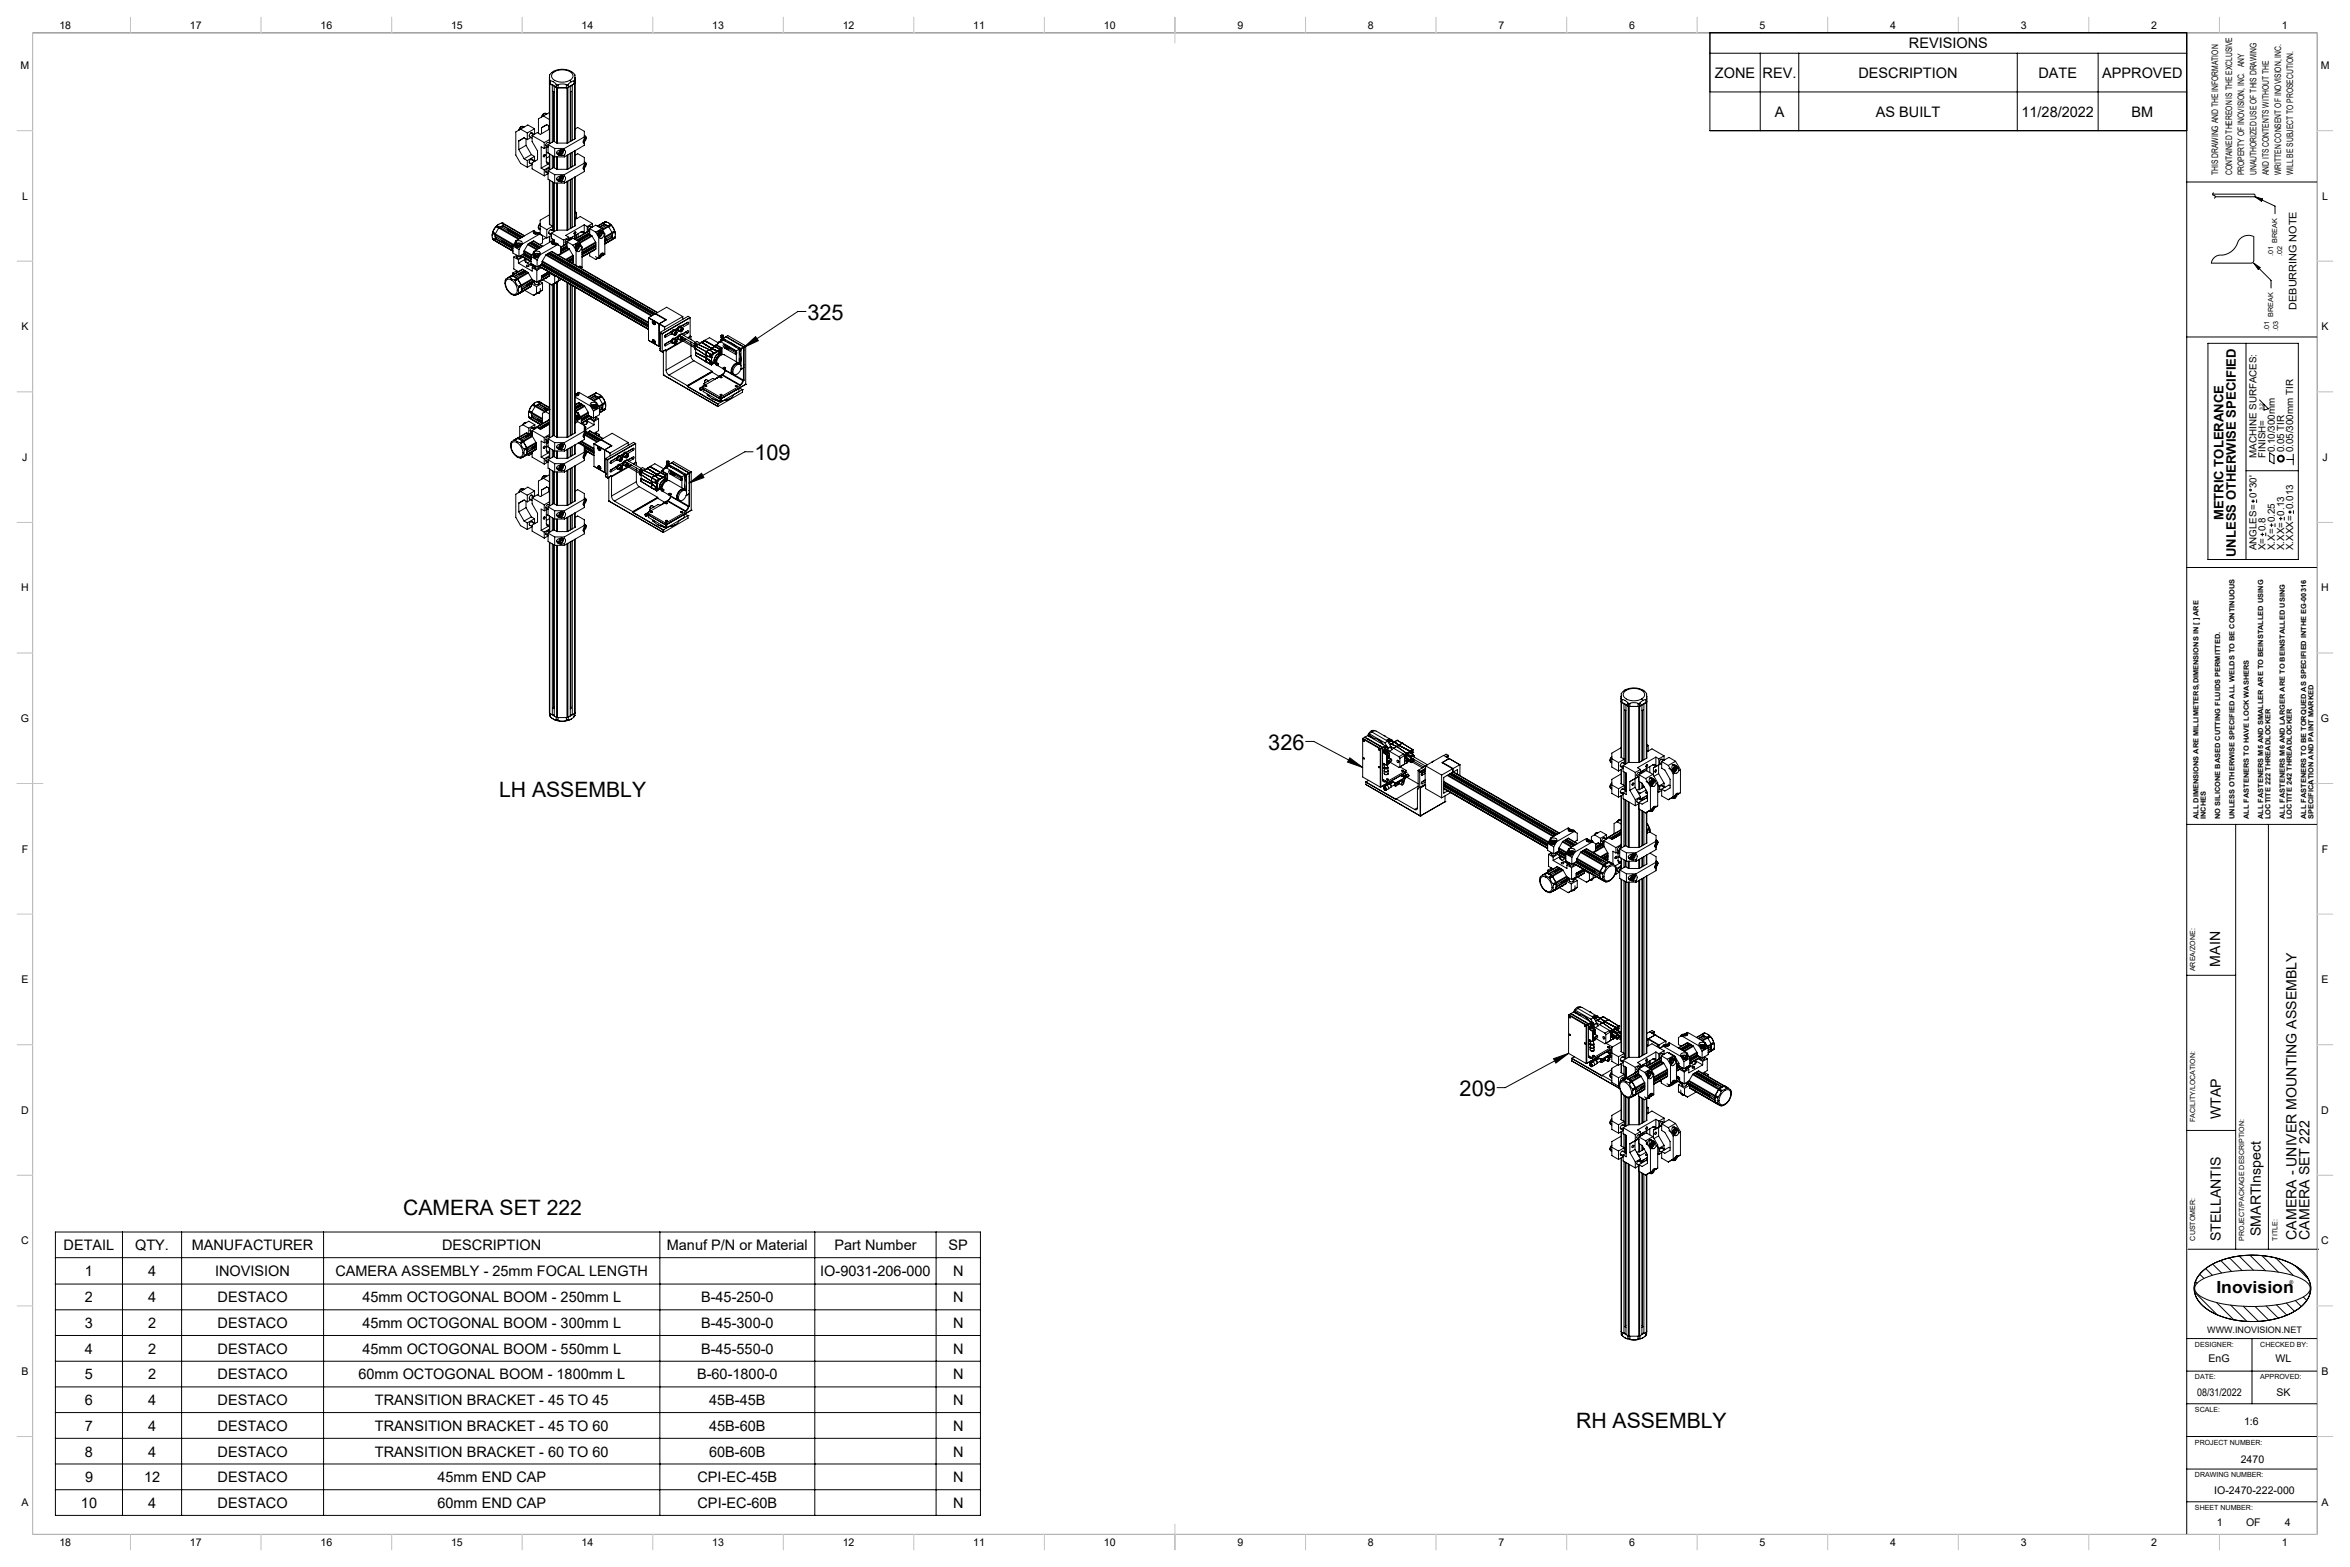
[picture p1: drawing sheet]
<svg xmlns="http://www.w3.org/2000/svg" width="914mm" height="610mm" viewBox="0 0 914 610" stroke-linecap="round" stroke-linejoin="round" font-family="sans-serif">
<defs><g id="words">
<g font-size="8.5">
<text x="314.1" y="124.3">325</text>
<text x="293.5" y="178.9">109</text>
<text x="493.5" y="291.6">326</text>
<text x="567.9" y="426.3">209</text>
</g>
<g font-size="8.2">
<text x="194.2" y="309.9">LH ASSEMBLY</text>
<text x="156.9" y="472.5">CAMERA SET 222</text>
<text x="613.3" y="555.6">RH ASSEMBLY</text>
</g>
<text font-size="6.5" x="862.4" y="503">Inovision</text>
<g font-size="5.6">
<text x="742.8" y="18.8">REVISIONS</text>
<text x="667.3" y="30.3">ZONE</text>
<text x="685.9" y="30.3">REV.</text>
<text x="723.2" y="30.3">DESCRIPTION</text>
<text x="793.2" y="30.3">DATE</text>
<text x="818" y="30.3">APPROVED</text>
<text x="690.6" y="45.4">A</text>
<text x="729.9" y="45.4">AS BUILT</text>
<text x="786.6" y="45.4">11/28/2022</text>
<text x="829.4" y="45.4">BM</text>
<text x="24.7" y="486.3">DETAIL</text>
<text x="52.6" y="486.3">QTY.</text>
<text x="74.6" y="486.3">MANUFACTURER</text>
<text x="172" y="486.3">DESCRIPTION</text>
<text x="259.5" y="486.3">Manuf P/N or Material</text>
<text x="324.7" y="486.3">Part Number</text>
<text x="369.1" y="486.3">SP</text>
<text x="33.1" y="496.5">1</text>
<text x="57.6" y="496.5">4</text>
<text x="83.7" y="496.5">INOVISION</text>
<text x="130.5" y="496.5">CAMERA ASSEMBLY - 25mm FOCAL LENGTH</text>
<text x="319.2" y="496.5">IO-9031-206-000</text>
<text x="370.8" y="496.5">N</text>
<text x="33.1" y="506.6">2</text>
<text x="57.6" y="506.6">4</text>
<text x="84.7" y="506.6">DESTACO</text>
<text x="141" y="506.6">45mm OCTOGONAL BOOM - 250mm L</text>
<text x="272.8" y="506.6">B-45-250-0</text>
<text x="370.8" y="506.6">N</text>
<text x="33.1" y="516.6">3</text>
<text x="57.6" y="516.6">2</text>
<text x="84.7" y="516.6">DESTACO</text>
<text x="141" y="516.6">45mm OCTOGONAL BOOM - 300mm L</text>
<text x="272.8" y="516.6">B-45-300-0</text>
<text x="370.8" y="516.6">N</text>
<text x="33.1" y="526.6">4</text>
<text x="57.6" y="526.6">2</text>
<text x="84.7" y="526.6">DESTACO</text>
<text x="141" y="526.6">45mm OCTOGONAL BOOM - 550mm L</text>
<text x="272.8" y="526.6">B-45-550-0</text>
<text x="370.8" y="526.6">N</text>
<text x="33.1" y="536.6">5</text>
<text x="57.6" y="536.6">2</text>
<text x="84.7" y="536.6">DESTACO</text>
<text x="139.4" y="536.6">60mm OCTOGONAL BOOM - 1800mm L</text>
<text x="271.2" y="536.6">B-60-1800-0</text>
<text x="370.9" y="536.6">N</text>
<text x="33.1" y="546.6">6</text>
<text x="57.6" y="546.6">4</text>
<text x="84.7" y="546.6">DESTACO</text>
<text x="145.9" y="546.6">TRANSITION BRACKET - 45 TO 45</text>
<text x="275.9" y="546.6">45B-45B</text>
<text x="370.9" y="546.6">N</text>
<text x="33.1" y="556.6">7</text>
<text x="57.6" y="556.6">4</text>
<text x="84.7" y="556.6">DESTACO</text>
<text x="145.9" y="556.6">TRANSITION BRACKET - 45 TO 60</text>
<text x="275.9" y="556.6">45B-60B</text>
<text x="370.9" y="556.6">N</text>
<text x="33.1" y="566.6">8</text>
<text x="57.6" y="566.6">4</text>
<text x="84.7" y="566.6">DESTACO</text>
<text x="145.9" y="566.6">TRANSITION BRACKET - 60 TO 60</text>
<text x="276" y="566.6">60B-60B</text>
<text x="370.9" y="566.6">N</text>
<text x="33.1" y="576.6">9</text>
<text x="56.1" y="576.6">12</text>
<text x="84.7" y="576.6">DESTACO</text>
<text x="170.2" y="576.6">45mm END CAP</text>
<text x="271.4" y="576.6">CPI-EC-45B</text>
<text x="370.9" y="576.6">N</text>
<text x="31.5" y="586.6">10</text>
<text x="57.6" y="586.6">4</text>
<text x="84.7" y="586.6">DESTACO</text>
<text x="170.2" y="586.6">60mm END CAP</text>
<text x="271.4" y="586.6">CPI-EC-60B</text>
<text x="370.9" y="586.6">N</text>
</g>
<g font-size="5.5">
<text x="863.9" y="376" transform="rotate(-90 863.9 376)">MAIN</text>
<text x="864.2" y="435.5" transform="rotate(-90 864.2 435.5)">WTAP</text>
<text x="864.2" y="482.9" transform="rotate(-90 864.2 482.9)">STELLANTIS</text>
<text x="879.7" y="480.9" transform="rotate(-90 879.7 480.9)">SMARTInspect</text>
<text x="893.5" y="482.3" transform="rotate(-90 893.5 482.3)">CAMERA - UNIVER MOUNTING ASSEMBLY</text>
<text x="898.7" y="482.3" transform="rotate(-90 898.7 482.3)">CAMERA SET 222</text>
</g>
<g font-size="5.1">
<text x="865.2" y="202.4" transform="rotate(-90 865.2 202.4)">METRIC TOLERANCE</text>
<text x="870" y="216.7" transform="rotate(-90 870 216.7)">UNLESS OTHERWISE SPECIFIED</text>
</g>
<g font-size="4.1">
<text x="23.1" y="11.2">18</text>
<text x="73.9" y="11.2">17</text>
<text x="124.7" y="11.2">16</text>
<text x="175.5" y="11.2">15</text>
<text x="226.3" y="11.2">14</text>
<text x="277.1" y="11.2">13</text>
<text x="327.9" y="11.2">12</text>
<text x="378.7" y="11.2">11</text>
<text x="429.5" y="11.2">10</text>
<text x="481.5" y="11.2">9</text>
<text x="532.3" y="11.2">8</text>
<text x="583.1" y="11.2">7</text>
<text x="633.9" y="11.2">6</text>
<text x="684.7" y="11.2">5</text>
<text x="735.5" y="11.2">4</text>
<text x="786.3" y="11.2">3</text>
<text x="837.1" y="11.2">2</text>
<text x="887.9" y="11.2">1</text>
<text x="8" y="26.9">M</text>
<text x="903" y="26.9">M</text>
<text x="8.6" y="77.7">L</text>
<text x="903.6" y="77.7">L</text>
<text x="8.3" y="128.5">K</text>
<text x="903.3" y="128.5">K</text>
<text x="8.7" y="179.3">J</text>
<text x="903.7" y="179.3">J</text>
<text x="8.2" y="230.1">H</text>
<text x="903.2" y="230.1">H</text>
<text x="8.1" y="280.9">G</text>
<text x="903.1" y="280.9">G</text>
<text x="8.4" y="331.7">F</text>
<text x="903.4" y="331.7">F</text>
<text x="8.3" y="382.5">E</text>
<text x="903.3" y="382.5">E</text>
<text x="8.2" y="433.3">D</text>
<text x="903.2" y="433.3">D</text>
<text x="8.2" y="484.1">C</text>
<text x="903.2" y="484.1">C</text>
<text x="859.3" y="529.7">EnG</text>
<text x="885.4" y="529.7">WL</text>
<text x="8.3" y="534.9">B</text>
<text x="903.3" y="534.9">B</text>
<text x="855" y="542.9">08/31/2022</text>
<text x="885.8" y="542.9">SK</text>
<text x="873.2" y="554.3">1:6</text>
<text x="871.9" y="569.1">2470</text>
<text x="861.6" y="581.1">IO-2470-222-000</text>
<text x="8.3" y="585.7">A</text>
<text x="903.3" y="585.7">A</text>
<text x="862.6" y="593.5">1</text>
<text x="873.9" y="593.5">OF</text>
<text x="889" y="593.5">4</text>
<text x="23.1" y="601.4">18</text>
<text x="73.9" y="601.4">17</text>
<text x="124.7" y="601.4">16</text>
<text x="175.5" y="601.4">15</text>
<text x="226.3" y="601.4">14</text>
<text x="277.1" y="601.4">13</text>
<text x="327.9" y="601.4">12</text>
<text x="378.7" y="601.4">11</text>
<text x="429.5" y="601.4">10</text>
<text x="481.5" y="601.4">9</text>
<text x="532.3" y="601.4">8</text>
<text x="583.1" y="601.4">7</text>
<text x="633.9" y="601.4">6</text>
<text x="684.7" y="601.4">5</text>
<text x="735.5" y="601.4">4</text>
<text x="786.3" y="601.4">3</text>
<text x="837.1" y="601.4">2</text>
<text x="887.9" y="601.4">1</text>
</g>
<text font-size="4" x="893.5" y="120.5" transform="rotate(-90 893.5 120.5)">DEBURRING NOTE</text>
<g font-size="3.8">
<text x="878" y="178.1" transform="rotate(-90 878 178.1)">MACHINE SURFACES:</text>
<text x="881.6" y="178.1" transform="rotate(-90 881.6 178.1)">FINISH=</text>
<text x="885.2" y="176" transform="rotate(-90 885.2 176)">0.10/300mm</text>
<text x="888.7" y="176" transform="rotate(-90 888.7 176)">0.05 TIR</text>
<text x="892.3" y="176" transform="rotate(-90 892.3 176)">0.05/300mm TIR</text>
<text x="878" y="190" transform="rotate(-90 878 190)">30'</text>
<text x="878" y="214.1" transform="rotate(-90 878 214.1)">ANGLES= 0</text>
<text x="881.6" y="214.1" transform="rotate(-90 881.6 214.1)">X= 0.8</text>
<text x="885.2" y="214.1" transform="rotate(-90 885.2 214.1)">X.X= 0.25</text>
<text x="888.7" y="214.1" transform="rotate(-90 888.7 214.1)">X.XX= 0.13</text>
<text x="892.3" y="214.1" transform="rotate(-90 892.3 214.1)">X.XXX= 0.013</text>
</g>
<g font-size="3.5">
<text x="863.1" y="68.2" transform="rotate(-90 863.1 68.2)">THIS DRAWING AND THE INFORMATION</text>
<text x="868.5" y="68.2" transform="rotate(-90 868.5 68.2)">CONTAINED THEREON IS THE EXCLUSIVE</text>
<text x="873.3" y="68.2" transform="rotate(-90 873.3 68.2)">PROPERTY OF INOVISION, INC. ANY</text>
<text x="878" y="68.2" transform="rotate(-90 878 68.2)">UNAUTHORIZED USE OF THIS DRAWING</text>
<text x="882.8" y="68.2" transform="rotate(-90 882.8 68.2)">AND ITS CONTENTS WITHOUT THE</text>
<text x="887.6" y="68.2" transform="rotate(-90 887.6 68.2)">WRITTEN CONSENT OF INOVISION, INC.</text>
<text x="892.3" y="68.2" transform="rotate(-90 892.3 68.2)">WILL BE SUBJECT TO PROSECUTION.</text>
<text x="858.8" y="518.8">WWW.INOVISION.NET</text>
</g>
<g font-size="2.7">
<text x="886.1" y="94.4" transform="rotate(-90 886.1 94.4)">BREAK</text>
<text x="884.5" y="99.8" transform="rotate(-90 884.5 99.8)">.01</text>
<text x="888.1" y="99.8" transform="rotate(-90 888.1 99.8)">.02</text>
<text x="884.5" y="123.3" transform="rotate(-90 884.5 123.3)">BREAK</text>
<text x="882.9" y="128.7" transform="rotate(-90 882.9 128.7)">.01</text>
<text x="886.5" y="128.7" transform="rotate(-90 886.5 128.7)">.03</text>
<text x="855.5" y="318.6" transform="rotate(-90 855.5 318.6)">ALL DIMENSIONS ARE MILLIMETERS,DIMENSIONS IN [ ] ARE</text>
<text x="858.3" y="318.6" transform="rotate(-90 858.3 318.6)">INCHES</text>
<text x="863.9" y="318.6" transform="rotate(-90 863.9 318.6)">NO SILICONE BASED CUTTING FLUIDS PERMITTED.</text>
<text x="869.5" y="318.6" transform="rotate(-90 869.5 318.6)">UNLESS OTHERWISE SPECIFIED ALL WELDS TO BE CONTINUOUS</text>
<text x="875" y="318.6" transform="rotate(-90 875 318.6)">ALL FASTENERS TO HAVE LOCK WASHERS</text>
<text x="880.6" y="318.6" transform="rotate(-90 880.6 318.6)">ALL FASTENERS M5 AND SMALLER ARE TO BEINSTALLED USING</text>
<text x="883.4" y="318.6" transform="rotate(-90 883.4 318.6)">LOCTITE 222 THREADLOCKER</text>
<text x="889" y="318.6" transform="rotate(-90 889 318.6)">ALL FASTENERS M6 AND LARGER ARE TO BEINSTALLED USING</text>
<text x="891.8" y="318.6" transform="rotate(-90 891.8 318.6)">LOCTITE 242 THREADLOCKER</text>
<text x="897.4" y="318.6" transform="rotate(-90 897.4 318.6)">ALL FASTENERS TO BE TORQUED AS SPECIFIED INTHE EG-00316</text>
<text x="900.2" y="318.6" transform="rotate(-90 900.2 318.6)">SPECIFICATION AND PAINT MARKED</text>
<text x="854.1" y="377.8" transform="rotate(-90 854.1 377.8)">AREA/ZONE:</text>
<text x="854.1" y="436.6" transform="rotate(-90 854.1 436.6)">FACILITY/LOCATION:</text>
<text x="854.1" y="482.6" transform="rotate(-90 854.1 482.6)">CUSTOMER:</text>
<text x="873.2" y="482.6" transform="rotate(-90 873.2 482.6)">PROJECT/PACKAGE DESCRIPTION:</text>
<text x="886.2" y="482.6" transform="rotate(-90 886.2 482.6)">TITLE:</text>
<text x="854.1" y="523.9">DESIGNER:</text>
<text x="879.5" y="523.9">CHECKED BY:</text>
<text x="854.1" y="536.6">DATE:</text>
<text x="879.5" y="536.6">APPROVED:</text>
<text x="854.1" y="549.3">SCALE:</text>
<text x="854.1" y="562">PROJECT NUMBER:</text>
<text x="854.1" y="574.7">DRAWING NUMBER:</text>
<text x="854.1" y="587.4">SHEET NUMBER:</text>
</g>
<text font-size="2.1" x="890.8" y="499.7">®</text>
<text font-size="1.9" x="880.6" y="159.4" transform="rotate(-90 880.6 159.4)">3.2</text>
</g></defs>
<g fill="none" stroke="#000" stroke-width=".39">
<path d="M12.7 12.7h889v584.2h-889zM665.3 12.7v38.1h185.6M850.9 12.7v584.2M213.8 32.3l.1 .3M213.9 30.1l-.1 25.6M213.9 29.2v2.4l.3-.1M213.9 32.2l.3 .4M213.9 29.2h.1M213.9 32.6v23.2M213.9 32.6l1 .5M214.2 31.5l1.1 .3 1.1 1M214.2 31.5v1.1"/>
<path d="M214.2 32.6l2.2 1.3M214.9 33.1h.1M214.9 33.1v22.2M215.1 35.5l.6 .3M215.3 27.8l-1.4 1.4M215.3 27.8a7.5 7.5 0 0 1 7.5 .4M215.3 27.8l.5 .1M215.4 35.7v19.3M215.7 33.5l.9 .6M215.7 33.5h.1M215.7 33.5v21.6M215.8 27.9a1.85 1.85 0 0 0-1.2 1.9 1.85 1.85 0 0 0 1.6 1.6 6.4 6.4 0 0 0 5.5-.1"/>
<path d="M215.8 27.9a5.5 5.5 0 0 1 7.1 1.2 1.94 1.94 0 0 1-1.2 2.2M216.4 32.8l.4 .4 .4-.2M216.4 32.8v1.1M216.6 34.1l.3 .1M216.6 34.1v21.5M216.9 34.2h3.7M216.9 34.2v21.5M217.2 33l1.6-.3 1.6 .3M217.2 33v1.1l-.8-.2M220.4 33v1.1l.7-.2M220.6 34.2v21.5M221 34.1l-.4 .1"/>
<path d="M221 34.1v21.5M221.1 32.8l-.3 .4-.4-.2M221.1 32.8v1.1M221.7 31.3l.5 .5M221.9 33.5h.1M221.9 33.5l-.9 .6M221.9 33.5v21.6M222.1 35.7v19.2M222.2 31.8l-1.1 1M222.4 35.5l-.5 .3M222.6 33.1h.1M222.7 33.1v21.5"/>
<path d="M222.8 28.2l.9 1M223.4 31.5l-1.2 .3M223.4 31.5v1.1M223.4 32.6l-2.3 1.3M223.6 32.6l-.9 .5M223.6 32.6v21.5M223.7 29.2h.1M223.7 29.2l-.1 2.4-.2-.1M223.7 32.2l-.3 .4M223.7 30.1l.1 23.9-3 1.7h-4.1l-1.2-.7M223.8 32.3l-.2 .3M665.3 20.7h185.6"/>
<path d="M665.3 35.8h185.6M684.9 20.7v30.1M699.9 20.7v30.1M784.9 20.7v30.1M816.4 20.7v30.1M201.9 58.2l2 3.6M202.4 49.6l.4-.4-.8 1.4zM202.6 50.2l-1.9 1.1v9l1.9 3.3 2.6 1.5M202.6 50.2l2.6 1.5M202.8 49.2l.4-.1 .8 .3M202.8 49.2l.8 .5M204.7 54v2.6"/>
<path d="M204.7 56.6l-2.8 1.6M204.7 56.6l2.1 3.5M205.2 51.7v2.6M205.2 54.3l-1.3-.7-2 1.2v3.4M206 53.1l1 .6M206.5 51.8l1.1 .6M206.6 53.5l-1.4 .8M206.8 51.6l1.1 .7M207 52.7v2.4l2.2 3.6v3.4l-2.2 1.3v2.3l4.8 2.7M207 52.7l4.8 2.8M207.2 51.9a.85 .85 0 0 0-1.1 .3 .85 .85 0 0 0 .2 1.1M208 50.1v2.1"/>
<path d="M208 50.1l-2.6-1.5-2.8 1.6M208 50.1l-2.8 1.6M211.4 45.1l-1.9 1.1v5.7M211.4 45.1l2.4 1.4M211.7 44.1l-.9 1.4M211.7 44.1l.5-.1 .6 .3M211.7 44.1l-1 1.4M211.7 44.1l.7 .5M211.8 55.5v2.3M211.8 57.8l-1.2-.7v8.3M212.3 56.5l1 .8M212.3 56.5l1 .5"/>
<path d="M212.6 59.2l1.2 .6v6.1M212.6 57.3v5.6M212.9 57.1l-1.1 .7M213.3 56.3v3.2l2.5 1.5M213.3 56.3l2.5 1.4M213.5 48.9v1.5M213.8 49.1l-1-.6-2.1 1.2v2.3M213.8 43.8l-2.4 1.3M213.8 54.3l-2 1.2M213.8 50.2l-3.5 2.1-1.2-.7-2.1 1.1M213.9 59.9v6.1M214 55.8l-1-.4-.7 1.1"/>
<path d="M215.5 55l-2.2 1.3M215.8 57.7v3.3M215.8 57.7h3.8M216.6 59.4l.3 .6 .7 .4M216.6 59.3l.8 .5M216.9 59.9l.7 .5M217.4 59.8a.6 .6 0 0 0 .3 .6 .6 .6 0 0 0 .7-.1M217.4 59.8h.2M217.6 59.8a.53 .53 0 0 0 .2 .5 .53 .53 0 0 0 .6 0M217.9 59.7l.5 .2M218.1 59.3h.1M218.2 58.2l-.8 1.6"/>
<path d="M218.3 59l-.2 .3M218.3 59l.6 .4M218.9 59.4v-.7h-.5l-.5 .6v.6h.5M218.9 59.4l-.5 .5M219.2 58.3l.1 .5M219.3 58.8a.64 .64 0 0 0-.7-.6 .64 .64 0 0 0-.6 .6l-.4 1M219.3 58.8l-.9 1.5M219.6 58.4a2.18 2.18 0 0 0-3 1M219.6 58.4a1.18 1.18 0 0 1 0 1.9M219.6 57.7v.7M221.9 59.7v5.6M222.1 59.5v5.7"/>
<path d="M222.7 59.3v5.5M223.6 58.7v5.6M223.8 50.2l1-.6 2.6 1.5v2.8a1.22 1.22 0 0 0 0 1.9M223.8 58.6v5.6l-3 1.7h-4.1l-1.2-.7M227 54.8l.3 .1M227 54.7l.3 .2M227.1 55.2l.3 .2M227.2 55.2l-.3 .1M227.3 55.2l-.4 .1M227.3 55.2h-.1M227.3 54l.5 .3M227.4 55.4v.4"/>
<path d="M227.4 55.1v.3M227.4 53a.62 .62 0 0 1 .7 .7M227.4 53.2h.5l.2 .5M227.4 52.7l.4 .3M227.4 53.6h.4v.7M227.4 55.8v.7l-7.8 4.5M227.4 53.3l-7.8 4.4M227.8 54.3l-.5 .6M228.1 53.7l-.1 .7-.7 .8M203.9 61.8l1.3 .7M205.2 62.5v2.6M206 63.3l1 .6"/>
<path d="M206.5 62l1.5 .8M206.8 60.1l-2.9 1.7M206.8 60.1l1.2 .8M206.8 61.8l1.4 .9M207 64l-1.8 1.1M207.2 62.1a.84 .84 0 0 0-1.1 .3 .84 .84 0 0 0 .2 1.1M208 60.9v1.6M208 60.9l-2.8 1.6M210.6 65.4l1.2 .7M211.8 60.1a.41 .41 0 0 0-.4 .5 .41 .41 0 0 0 .4 .4l.3-.6M211.8 60.1l.3 .3M211.8 66.1v2.3"/>
<path d="M212.3 66.7l1 .8-1.5 .9M212.3 66.7l1 .5M212.6 62.9a.74 .74 0 0 0 .3 .7 .74 .74 0 0 0 .9 0M212.6 62.9l1.2 .7M213.3 66.5v3.2l2.5 1.5M213.3 66.5l2.5 1.4M213.8 70v17.3l1.2 .7M213.8 63.6l-3.2 1.8M213.8 64.9l-2 1.2M213.8 60.9l-1.2 .6M213.9 70.1v17.3M214 66l-1-.4-.7 1.1"/>
<path d="M214.9 60.5v5M214.9 70.7v17.2M215.4 60.8v4.4M215.4 71v19M215.5 65.2l-2.2 1.3M215.7 71.1v19l-1.4-.8M215.7 60.9v4.4M215.8 67.9v3.3M215.8 61h3.8M215.8 67.9h3.8M215.8 71.2h3.8M216.6 69.6l.8 .4"/>
<path d="M216.6 61v4.8M216.6 71.2v18.4M216.9 70.2l.7 .4M216.9 61v4.9M216.9 71.2v18.3M217.4 70a.56 .56 0 0 0 .2 .6 .56 .56 0 0 0 .7 0M217.4 70h.2M217.6 70a.51 .51 0 0 0 .2 .6 .51 .51 0 0 0 .6-.1M217.9 60.5h.6M217.9 70.7h.6M217.9 69.9l.5 .3M218.1 69.5h.1"/>
<path d="M218.2 68.5l-.6 .6-.2 .9M218.3 60.4l.2 .1M218.3 70.6l.2 .1M218.3 69.2l-.2 .3M218.3 69.2l.6 .4M218.4 70.5l-.1 .1M218.9 69.6v-.7h-.5l-.5 .6v.6l.5 .1M218.9 69.6l-.5 .6M219.2 68.5l.1 .5M219.3 69a.71 .71 0 0 0-.8-.6 .71 .71 0 0 0-.7 .8l-.2 .8M219.3 69l-.9 1.5M219.6 60.3l-1.1 .2"/>
<path d="M219.6 70.6l-1.1 .1M219.6 68.7a1.89 1.89 0 0 0-3 1.1l1 .8M219.6 68.7a1.17 1.17 0 0 1 0 1.9M219.6 60.3v.7M219.6 67.9v.8M219.6 70.6v.6M220.6 60.4v5.5M220.6 70.6v18.9M221 60.2v5.6M221 70.4v19.1M221.9 69.9v19M222.1 69.8v19"/>
<path d="M222.7 69.5v19M223.6 68.9v19M223.8 60.4l1-.6 2.6 1.5v2.8a1.27 1.27 0 0 0 0 2M223.8 68.8v19.1l-3 1.6h-4.2l-2 1.2M227 65l.3 .1M227 64.9l.3 .2M227.1 65.5l.3 .1M227.2 65.4l-.3 .1M227.3 65.4l-.4 .1M227.3 65.4h-.1M227.3 64.2l.5 .3M227.4 65.6v.5"/>
<path d="M227.4 65.3v.3M227.4 63.2a.59 .59 0 0 1 .6 .1 .59 .59 0 0 1 .1 .7M227.4 62.9l.4 .3M227.4 63.8l.4 .1v.6M227.4 66.1v.6l-7.8 4.5M227.8 64.5l-.5 .6M228.1 64l-.1-.5-.6-.1-7.8 4.5M228.1 64l-.2 .8-.6 .6M850.9 70.8h50.8M861 75.5h16.1l.4 .5-.4 .6h-15.1M861.5 75a.63 .63 0 0 0-.5 .8 .63 .63 0 0 0 .9 .4l.1 .5-.5 .4M877.5 76.6l2.9 .8-.5 .9z"/>
<path d="M877.5 76.6l7.7 3.6v2.9M191.6 92.5l.2 .7M191.7 90.8l-.2 .9 .2 1.2M191.7 92.9l.2 .2M191.7 90.8l.9 .6M191.7 92.9l.9 .5M191.8 90.3l.1 .4M191.8 93.2h.1M191.8 90.3l1 .6M191.8 93.2l.8 .4M191.9 90.7h.1M191.9 90.7l-.2 .1"/>
<path d="M191.9 93.1h.1M191.9 93.1l-.1 .1M191.9 93.2l.8 .4M191.9 90.7l.8 .4M191.9 93.1l.7 .5M192.6 93.5l7 4.2M192.6 91.4l.1 .6 6.9 4M192.6 91.4l7.1 4.1M192.6 93.5l7 4M192.7 92.9l6.9 4M192.7 92.9l-.1 .6M192.7 92.9l.2-.2 6.7 3.9"/>
<path d="M192.7 92v.9M192.7 91l-.1 .4M192.7 91l7.2 4.1M192.9 92.1v.7M193.1 88.2l-.8 1-.5 1.1M193.1 88.2l.9 .6M193.4 87.9v.2M193.4 88.1h.1M193.4 88.1l-.3 .1M193.4 88.1l.8 .4M193.4 87.9l.9 .5M193.8 87.4l-1.4 1.4-.9 2.6"/>
<path d="M194.1 88.7l7.6 4.4M194.1 88.7l-1.4 2.3M194.3 88.4l-.2 .3M194.3 88.4l.6-.3 7.7 4.5M194.3 88.4l7.8 4.5M195.1 93.4v.7M195.2 86.9h.3M195.2 86.9l-1.1 .3-.7 .7M195.2 86.9l.9 .5M195.5 86.8l-.7 .1M195.5 86.8h.1M195.5 86.8v.1"/>
<path d="M195.5 86.9h.1M195.5 86.8l.8 .5M195.5 86.9l.8 .4M195.6 94.2l4 2.2M195.7 87.7l-.8 .4M195.7 87.7l7.7 4.4M195.7 87.7v.2l7.5 4.4M195.7 87.9l-.6 .4M195.7 93.8v.1M195.7 93.8l3.9 2.3M196.2 87.3l8 4.4M196.2 87.3l-.5 .4"/>
<path d="M196.2 87.3l7.8 4.5M197.9 89.2l-.5 .3M198 89.9l4.7 2.6M198.1 89.7l-.2 .2M198.2 89.6l4.9 2.8M199.6 95.7l2.3 1.4M199.6 95.7v2.7l2.3 1.4M200.4 95.4l.1 .1M200.5 95.3v.5M200.7 93.7l-1.1 2M200.7 93.7l.2 .1M200.8 94l-.2 .4a1.15 1.15 0 0 0 .2 1.8 1.15 1.15 0 0 0 1.7-.7l.4-.6"/>
<path d="M200.8 94v.8M200.9 95.8l1.1 .3M200.9 94.8a.58 .58 0 0 0-.4 .5 .58 .58 0 0 0 .4 .5M200.9 95.8v.5M200.9 93.8l-.1 .2M200.9 93.8l1.5-.1a.66 .66 0 0 1 .7 .4 .66 .66 0 0 1-.2 .8M201 99.2l.2 1.1M201 95.6l1.3 .2M201 94.7a.5 .5 0 0 0-.4 .5 .5 .5 0 0 0 .4 .4M201 94.7l.8-.2 .8 .2M201 94.7l-.1 .1M201 99.4l-1.1 .6"/>
<path d="M201 95.6l-.1 .2M201.2 99.4v.9M201.3 94.8v.6M201.6 95.5h.1M201.9 97.1v2.7M202 95.4l-.4 .1M202 94.7v.7M202 94.7l-.7 .1M202 94.7l.6 .3-.2 .5-.8 .1-.6-.3 .3-.5M202.6 99.4l-.1 .9h-1.3M202.6 94.7l.3 .2M202.6 99.5l.9 .5"/>
<path d="M202.7 99.3l3.9 2.3M202.9 94.9l.2 .1M203.1 95l-1.2 2.1M203.3 99l3.3 2M203.5 98.9l3.1 1.8M203.6 98.8l3 1.7M203.9 98.5l2.7 1.6-2.7-1.6M203.9 97.9l2.9 1.6M204 97.5l3 1.7M205.3 95.2l3.5 2M205.6 94.9l3.6 2.1M206.5 94.3l3.6 2.1"/>
<path d="M206.6 99.8l2.4 1.3M206.6 99.8v3M206.7 94.3l3.6 2M206.9 94.2l3.6 2M207.5 93.8l3.6 2.1M207.5 99.5v.1M207.5 99.4v.4M207.6 93.7l.1 .1M207.6 93.7l-2.2 1.3-1.5 2.7v1l-2 1.1M207.6 93.7l3.6 2.1M207.8 89.9a.82 .82 0 0 0 0 1 .82 .82 0 0 0 1 .2h1.1M207.8 89.9h.1"/>
<path d="M207.8 89.9l-.2-.2-6.9 4M207.8 97.8l.2 .1M207.8 97.8l-1.2 2M207.9 98.1l-.4 .9a1 1 0 0 0 .4 1.3 1 1 0 0 0 1.4-.4l.7-.9M207.9 89.9l.9 .5M207.9 89.9v.8M207.9 98.1v.7M207.9 99.9l1.1 .3M207.9 98.8a.55 .55 0 0 0-.4 .6 .55 .55 0 0 0 .4 .5M207.9 90.7l-.1 .1M207.9 99.9v.4M208 97.9l-.1 .2"/>
<path d="M208 97.9l1.4-.1a.7 .7 0 0 1 .8 .4 .7 .7 0 0 1-.2 .8M208.1 99.7l1.2 .2M208.1 98.8a.5 .5 0 0 0-.4 .5 .5 .5 0 0 0 .4 .4M208.1 98.8l.5-.2 1.1 .2M208.1 90.6l-.3 .2M208.1 90.6h1.6M208.1 98.8h-.2M208.1 90.6l-.2 .1M208.1 99.7l-.2 .2M208.4 90.8v.3M208.4 98.9v.6M208.4 90.8l-.2 .3"/>
<path d="M208.7 99.6h.1M209.1 99.5l-.4 .1M209.1 98.8l-.7 .1M209.1 98.8l.5 .3-.2 .5-.7 .1-.6-.4 .3-.4M209.1 90.7v.4M209.1 98.8v.7M209.1 90.7l-.7 .1M209.1 90.7l.5 .3M209.5 88.6l.1 .5 .6 .3M209.5 88.6l.7 .4M209.7 98.8l.3 .2M209.7 90.6l.3 .6"/>
<path d="M209.7 90.6l.5 .6M209.8 96.6l-3.6-2.1 3.5 2.2M209.9 91.1l1.2 .7v2.7l-1.1 .6M209.9 91.1l-6.8 3.9M210 99l.2 .1M210.1 87.1l-.6 1.5 .1-.8zM210.2 95v.2M210.2 87.8l2.6 1.5M210.2 99.1l-1.2 2M210.2 91.2h.1M212.4 99.2l41.1 23.7M212.5 92.5l-1.4 .8"/>
<path d="M212.7 99l41.1 23.7M212.8 89.3v3.3M213.3 98.6l41.1 23.8M213.5 90.5l1.1 .6M213.5 90.8l1.1 .6M213.6 98.4l41.2 23.8M213.7 98.4l41.2 23.7M213.8 83.6l-3.6 2.1v5.3l2.6 1.6M213.8 92v2.3M213.9 91.9v2.3M214 98.2l41.2 23.8M214.5 97.9l41.2 23.8"/>
<path d="M214.6 91.5l-1.8 1.1M214.6 90.7v2.1l1.2 .7v.9M214.6 90.7l4.7 2.7M214.7 97.8l.1 .1M214.7 97.8l-2.2 1.3-1.6 2.6v1.1l-1.9 1.1M214.7 97.8l41.2 23.8M214.7 89.6a.84 .84 0 0 0-1.1 .3 .84 .84 0 0 0 .3 1.1M214.8 93.9a.84 .84 0 0 0 0 1.1 .84 .84 0 0 0 1.1 .2h1.1M214.8 93.9l.2 .1M214.8 93.9l-7 3.9M214.9 93v1.8M215 94l.9 .5"/>
<path d="M215 94v.8M215 94.8l-.2 .1M215 88l-2.2 1.3M215 88v1.7M215.1 94.7l-.2 .2M215.1 94.7l.8-.2 .9 .2M215.1 94.7l-.1 .1M215.4 94.8l-.1 .3M215.4 94.8v.3M215.4 93.3v1M215.7 93.4v1M216.1 94.7l-.7 .1"/>
<path d="M216.1 94.7l.6 .4M216.1 94.7v.5M216.8 94.7l.3 .5M216.8 94.7l.5 .6M217 95.2l1.2 .6v2.8M217 95.2l-6.8 3.9M217.3 95.3h.1M218.2 98.6l-1.1 .6M219.3 93.4v2.1M219.3 95.5l-.2 .1M219.3 95.5l1.2-.7-2.3 1.3M220.5 93.2l1 .3"/>
<path d="M220.5 93.2l-.6 1 .7 .7M220.5 93.2l.8 .4M220.6 94.1v2.2l.9 .5 1.5 2.7v2.5l-.5 .3 .4-.2M220.6 94.1l2.4 1.3M220.6 94.1l2.4-1.4 2.3 1.4M220.6 95.6l-2.4 1.4M220.6 95.8l-2.4 1.4M220.6 96l-2.4 1.4M220.6 94.9l-2.4 1.4M220.7 96.3l-2.5 1.6 2.6-1.5M221.3 92.3v1M221.3 92.3l-2 1.1"/>
<path d="M221.3 96.7l-3.1 1.8M221.6 97l-4.2 2.4M221.9 92.6v.7M222.1 92.5v.7M222.7 92.2v.7M222.9 99.3l-2.8 1.6M223 95.4l1.2 2M223 99.7l-2.5 1.4M223.4 90.8a.39 .39 0 0 1 .1-.6 .39 .39 0 0 1 .6 .3l-.4 .5M223.4 90.8l.3 .2M223.6 91.7v1.3M223.8 92.7l.1 .1"/>
<path d="M223.8 84.6l.7 .4M223.8 91.5v1.4M223.8 82.3l.5 .4M223.8 85.4l2-1.2 4.7 2.8M224.2 97.4v5.9M224.2 94.9l.3 .2M224.3 82.7v2.2M224.3 91.3v1.3M224.3 82.7l-.5 .3M224.3 97.3l-.1 .1M224.4 96.3l.5 .4M224.5 95.1l-.7 .8"/>
<path d="M224.5 95.1a.58 .58 0 0 1 .7-.1 .58 .58 0 0 1 .3 .6M224.5 95.8l-.1 .5M224.5 95.1l.2 .2M224.6 95.8l-.2 .5M224.7 97.2l-.4 .1M224.7 97.2l-.4 .2M224.7 95.3l-.8 1M224.7 95.3a.49 .49 0 0 1 .6 0 .49 .49 0 0 1 .2 .5M224.8 95.7l.4 .3M224.8 94.8l.4 .2M225 90.9v1.4M225.1 94.9v.1"/>
<path d="M225.2 96l-.3-.4-.5 .3-.3 .7 .3 .3 .5-.2M225.2 96l-.3 .7M225.3 94.1l-2.3 1.3M225.3 94.1l1.2 2M225.5 95.8l-.8 1.4M225.5 95.6v.2M225.5 95.6l.7 .4M226.1 90.2a.72 .72 0 0 1 .9-.1 .72 .72 0 0 1 .3 .8M226.1 90.2l-4.8 2.8M226.1 90.2l1.2 .7M226.2 96l-.6-.8a.98 .98 0 0 0-1.4-.3 .98 .98 0 0 0-.3 1.3l.4 1.1M226.2 96l.1 .2"/>
<path d="M226.3 96.2l-.5 1.1a.76 .76 0 0 1-.7 .6 .76 .76 0 0 1-.8-.6M226.5 96.1l-.2 .1M226.5 96.1v7.9M227.3 87.5v3.4M227.3 87.5l-7.2 4.1 1.2 .7M227.3 87.5l1.2 .6M228.5 90.2l-.1 .1M228.5 88.1v2.1M228.5 90.2l.8-.5-5.7 3.3M229.3 88.1l1.1 .3M229.3 88.1l-.6 1.1 .7 .6-5.7 3.3M229.3 88.1l.9 .4"/>
<path d="M229.4 98.3v1.3l2.4 1.3M229.4 88.9v2.3l.9 .5 1.5 2.7v2.5l-1.5 .9M229.4 88.9l2.4 1.4M229.4 88.9l2.4-1.3 2.4 1.3M229.4 90.5l-5.1 3M229.4 90.7l-4.9 2.9M229.4 90.9l-4.7 2.8M229.6 91.3l-4.6 2.6M229.6 91.3l-4.5 2.6M230.2 91.6l-4.7 2.7M230.3 97.8h.1M230.4 91.9l-4.8 2.7"/>
<path d="M230.5 87l-2 1.1M230.5 87v1.3M231.7 99.8l1 .6M231.7 97l-5.2 3M231.7 94.2l-5.2 3M231.8 90.3l1.2 2.1M231.8 95.2l-5.3 3.1M231.8 96.1l-5.3 3.1M231.8 95.8l-5.3 3.1M231.8 95.6l-5.3 3.1M231.8 94.5l-5.3 3.1M231.8 96.7l-5.3 3.1"/>
<path d="M233 92.4v7.8M233 89.8l.4 .2M233.2 91.2l.2-.5-.4 .6M233.2 92.2l-.2 .2M233.2 91.2l-.2 .1M233.2 91.2l.6 .3M233.4 99.5l.4 .2M233.4 90l-.7 .8M233.4 90a.6 .6 0 0 1 .7 0 .6 .6 0 0 1 .3 .7M233.4 90l.1 .2M233.5 92.1l-.3 .1M233.5 92.1l-.3 .2"/>
<path d="M233.5 90.2l-.8 1.1M233.5 90.2a.51 .51 0 0 1 .6-.1 .51 .51 0 0 1 .3 .6M233.6 90.6l.5 .2M233.6 89.7l.5 .2M233.8 99.7l-.6 .3M233.8 98.8l.3 .2M233.9 98.8l.2 .2M234 89.8l-.1 .1M234.1 99l-.3 .7M234.1 90.8l-.3-.3-.5 .3-.3 .7 .3 .4 .5-.4M234.1 90.8l-.3 .7M234.1 99.6h.1"/>
<path d="M234.2 88.9l-2.4 1.4M234.2 88.9l1.1 2.1M234.3 98.5l.1 .3M234.4 98.8l-.3 .9-.6 .6M234.4 90.7l-.3 .8-.6 .6M234.4 90.5l.6 .4M234.4 98.7l.6 .4M234.7 86.8l-2.3 1.1M234.7 86.8l.5 .3M234.7 86.8l-2.1 1.2M235 90.9a1.29 1.29 0 0 0-.9-1.1 1.29 1.29 0 0 0-1.4 .4v.9l.5 1.1M235 90.9l.1 .2"/>
<path d="M235 99.1l-.9 .5M235.1 91.1l-.6 1.3a.68 .68 0 0 1-.7 .4 .68 .68 0 0 1-.6-.6M235.1 99a.83 .83 0 0 0-.9-.6 .83 .83 0 0 0-.7 .8l-.3 .9M235.1 99l-.1 .1M235.2 87.4l.6 .3M235.2 87.1l-2 1.3M235.2 87.1v.3l-1.8 1.1M235.2 87.2l.8 .4M235.3 93.6h.1M235.3 91l-.2 .1M235.3 91v7.9M235.3 98.9l-.2 .1"/>
<path d="M235.3 98.9l-1.1 .7M235.3 94.9l2.9-1.6zM235.4 86.3l.7 .1M235.4 86.4h.1M235.4 86.3v.1M235.4 86.3h.1M235.4 86.4l-.7 .4M235.4 86.3l-.8 .5M235.7 86.3l1.1 .4 .7 .6M235.7 86.3l-.3 .1M235.7 86.3l-.9 .6M235.8 92.9v.7"/>
<path d="M236.6 87.9l.2 .3M236.6 87.9l-2.3 1.3M236.6 87.9l-.6-.3-2.1 1.2M236.8 88.2l1.4 2.3M236.8 88.2l-2.3 1.3M237.1 86.9l1.6 1.8 .7 2.2M237.5 87.3v.3M237.5 87.3l-.9 .6M237.5 87.6l.3 .1M237.5 87.6h.1M237.5 87.6l-.8 .5M237.8 87.7l.9 1 .4 1.2"/>
<path d="M237.8 87.7l-.9 .6M238 91.6v.7M238.1 92.3l.2 .1-3 1.7M238.1 92.3l-2.8 1.5M238.2 90.5l.1 .3M238.2 90.5l-2.9 1.6M238.3 93l-.1 .3M238.3 90.8v2.2M238.3 91.5l-3 1.7M238.3 90.8l-3 1.7M238.3 93l-3 1.7M239 92.6h.1"/>
<path d="M239 90.2l.2 .1M239 90.2h.1M239 92.6l-.7 .5M239 90.2l-.8 .4M239.1 92.6l-.8 .5M239.1 89.9l-.1 .3M239.1 89.9l-1 .5M239.2 92.4l-.2 .2M239.2 90.3l.2 .9-.2 1.2M239.2 90.3l-.9 .6M239.2 92.4l-.9 .5M239.3 92l-.2 .6"/>
<path d="M198.1 107.8a2.51 2.51 0 0 0-1.2 4l1.2 1.9 1 .8M198.4 107.9l.7 .6M198.4 107.7l-.3 .1M198.4 107.7h.1M198.4 107.7v.1M198.4 107.8v.1M199 108.9a4 4 0 0 1 1.7 5.4l-.8 .2-.9-.3M199 114.2l.1 .3M199 108.9a1.55 1.55 0 0 0-2 .1 1.55 1.55 0 0 0-.2 2.1 5.3 5.3 0 0 0 2.2 3.1M199.1 107.2l-1.5 .9M199.1 107.2h.2M199.1 108.5l-.1 .4"/>
<path d="M199.1 108.5l1.1 .4M199.2 107.2l.2 .1M199.2 107.2l-1.1 .6M199.2 107.2h.1M199.2 107.2l-.8 .5M199.3 107.2l.6 .4M199.4 107.3l-1 .6M199.4 107.3l1.8 1M199.6 106.2v.7M199.6 106.2l.6 .3M199.9 107.6h.1M199.9 100v4.6l1.8 1.1"/>
<path d="M199.9 100l1.8 1M200.2 108.9h.3M200.5 109.3l.4 1.2 .9 .9M200.5 108.9h.1M200.5 108.9v.4M200.7 108v.1M200.7 108l.5 .3M201 105.9l-.1 .2M201 105.2v.9M201 105.4l-1.4 .8M201.2 108.3l.1 .2M201.2 108.3l-1 .6"/>
<path d="M201.2 108.3l.3 .3M201.3 114.4h.2M201.3 108.5l.2 .2M201.3 108.5h.1M201.3 108.5l-.8 .4M201.5 108.6l1.3 2.3M201.5 108.7l-1 .6M201.5 108.7l1.2 2.1M201.7 101v1.4M201.7 102.4l5.4 3.1v-1.4M201.8 114.2l-.3 .1a1.68 1.68 0 0 1-2.4 .2M201.8 111.4l.2 .1"/>
<path d="M201.9 111.9v2M201.9 113.9l.1 .1M202 111.5h.1M202 111.5l-.1 .4M202 114h.1M202 114l-.2 .2M202.7 110.8l.1 .3M202.7 110.8l-.9 .6M202.7 113.6l-.9 .6M202.7 113.6l-2.2 1.3M202.8 113.6h-.1M202.8 110.9l.1 .4"/>
<path d="M202.8 113.7l-1.3 .7M202.8 111.1l.1 .2M202.8 111.1h.1M202.8 113.5l.1-.2-1 .6M202.8 113.5v.1M202.8 113.5h.1M202.8 111.1l-.8 .4M202.8 113.5l-.8 .5M202.9 111.9h.1M202.9 112.7v.1M202.9 111.3l-1 .6M202.9 113.4l-.1 .3"/>
<path d="M202.9 111.3v2.1M203.3 104.7l-4.2 2.5M203.3 104.7l2.2 1.3 1.6 2.8 1.8 1M203.3 104.7l-.1 .1M203.4 104.8l-4.1 2.4M203.5 100l-1.8 1M203.5 100l1.2 .7M203.7 100.1l2.9 1.7-1.6-.9M204 105.2l-4.1 2.4M204.2 112.9l3.4 2M204.3 105.3l-4.2 2.4M204.4 105.4l-2.2 1.2"/>
<path d="M204.7 100.7a.7 .7 0 0 0-.5 .7 .7 .7 0 0 0 .5 .6M204.7 100.7v1.3M204.7 102l3 1.8M204.7 100.7l-3 1.7M204.8 105.6l-2.2 1.2-.5-.3M204.8 105.6l-4.1 2.4M204.9 110.7v.7M205.1 100.9h.1M205.2 112.3h.1M205.4 105.9l-4.2 2.4M205.6 106.2l-4.1 2.4M205.7 103.2v.4"/>
<path d="M205.7 103.2a.4 .4 0 0 0-.6-.2 .4 .4 0 0 0 0 .6h.6M206.3 101.6l-1.2 .7M206.6 102.5l2.4 1.4M206.7 111.4l-3.9 2.3M206.8 110.4v1l-5.3 3M206.8 110.4l2 1.1M206.8 110.5l-3.9 2.3M206.8 111.2l-3.9 2.2M206.9 102.7l-.6 .3M206.9 108.5l-4.1 2.4M207 102.8l-.5 .3M207.1 104.1l1.8 1.1"/>
<path d="M207.2 108.8l-4.3 2.5M207.6 103.1l-.5 .3M207.8 109.1l-4.9 2.8M207.9 103.2l-.6 .3M208 103.3l-.6 .3M208 103.3l.3 1.1M208 110a.85 .85 0 0 0 .9 .7 .85 .85 0 0 0 .8-.7M208 109.3v1.1M208 103.6l-.9 .5M208 109.7l-1.2 .7M208 109.6l-5.1 2.9M208 109.4l-3.1 1.8"/>
<path d="M208.3 103.5v.9M208.8 111.5v2.7M208.8 114.2l-1.2 .7M208.9 105.2v4.6M209 101.1v2.8M209.5 109.5v1.1M209.7 103.5l-.2 .9h-1.2M209.7 103.6l1 .5M209.8 103.4l42.5 24.6M209.8 113.9l-1 .3M209.8 113.6v.3M209.9 113.6l-2.3 1.3"/>
<path d="M210.2 113.4l-.4 .5M210.2 113.4l-.3 .2M210.2 112.2v1.2M210.4 103.1l41.9 24.2M210.6 103l41.7 24.1M210.7 104.1l-1.8 1.1M210.7 104.1l41.6 24.1M210.7 102.9l41.6 24M210.9 102.6l41.4 23.9M210.9 101.9l41.4 23.9M211 101.6l41.3 23.8M211.1 110.1l-1.4-.8v1.1"/>
<path d="M211.1 110.1v2.8M211.1 110.1l-2.3 1.4M211.1 112.9l-2.3 1.3M211.1 112.9l-.9 .5M211.2 108.8l3.5 2M212.3 105.1h.1M212.3 108.2h.1M213.5 105.8l-2.8 1.6v1.4l-1.8 1M213.6 105.8l-2.9 1.7M213.8 110.3v59.8M213.8 107.4l-3.8 2.1M213.9 106.3v1l-1.6 .9"/>
<path d="M213.9 106.3l1.9 1.1M213.9 106.3l.2-.1-3.4 1.9M213.9 106.4l-3.2 1.9M213.9 107.1l-4 2.3M213.9 110.4v59.8M213.9 106l-3.2 1.9M214.8 110.7l-.1 .1M214.9 110.7v59.1M215.4 110.3v59.1M215.7 110.2v59.3M215.8 107.4v2.7M215.8 110.1l-1.1 .7"/>
<path d="M216.1 107.3l-.3 .1M216.6 110v60M216.9 109.9l-1 .2M216.9 109.5v60.6M216.9 109.5l-2.1 1.2M217.3 109.3l-.4 .6M217.3 109.3l-.4 .2M217.3 108.1v1.2M218.2 108.8l-.9 .5M218.2 108.5v.3M218.2 108.8l-2.4 1.3M220.6 109.9v60.2"/>
<path d="M221 110.1v59.9M221.9 110.6v58.9M222.1 110.7v58.7M222.7 111.1v58M223 100.3l-2 1.1M223 101.2l-1.2 .7M223 100.9l-1.5 .9M223 100.8l-1.6 .9M223 101.8l-.6 .4M223.6 111.6v56.9M223.8 111.7v56.8l-3 1.6h-4.1l-1.2-.7-2.2 1.3M225.1 103.8a.65 .65 0 0 1 .7-.3 .65 .65 0 0 1 .5 .6"/>
<path d="M225.4 103.6l.1 .2M225.5 103.6v.2M225.5 103.8l.7 .4M226.3 104.1l-.1 .1M226.5 104l-.2 .1M226.5 104l-.5 .3 .2-.1M232.7 100.4l-.9 .5M232.7 100.4h.1M233 100.2l-1.2 .7M233.2 100.1l-.5 .3M233.2 100.1l-.2 .1M233.5 100.3h-.6"/>
<path d="M233.5 100.3l-.8 .1M861.6 100.2l1.1-.7a10.8 10.8 0 0 0 5.5-1.6l2-2.4a4.8 4.8 0 0 1 6.8-3.5v9.4l-.5 .8-16 .2 .2-1.1zM877 102.4l2.4 1.7-.7 .7zM879.1 104.5l4.6 4.6v2.9M252.3 123.7l2.1 1.1M252.3 123.7v8.7M252.3 132.4l4.7 2.7-.5-.3M252.3 132.4l2.1 1.2M252.4 123.6l4.1 2.3M252.4 123.6l-.1 .1M253.9 124.9a.81 .81 0 0 1 .9 .4 .81 .81 0 0 1-.2 1l-.6-.4zM253.9 132.2a.8 .8 0 0 1 .9 .5 .8 .8 0 0 1-.2 1l-.6-.6z"/>
<path d="M254 132.6v-.1a.63 .63 0 0 1 .8 .2 .63 .63 0 0 1-.2 .8l-.2-.1M254 132.4l.5 .1a.46 .46 0 0 1 .4 .5 .46 .46 0 0 1-.5 .4l-.4-.4zM254.1 124.9l-.2 .4M254.1 124.9l.5 .2a.52 .52 0 0 1 .4 .6 .52 .52 0 0 1-.5 .4h-.1M254.1 125l.3 .1a.53 .53 0 0 1 .4 .5 .53 .53 0 0 1-.3 .5l-.5-.5zM254.1 125.5l.2 .3M254.1 125.5l.1-.3 .3 .1 .1 .6-.3-.1M254.1 132.9l.3-.3 .3 .3-.3 .3M254.1 132.9l.3 .3M254.2 124.8l-.1 .1M254.3 132.2l-.2 .1M254.4 126v.1"/>
<path d="M254.4 124.8l2 1.2M254.4 133.6l2.1 1.2M254.4 125.3l.2 .3M254.4 125.3h.1M254.4 125.3l-.3 .2M254.5 132.7l.1 .3M254.5 132.6v.1M254.5 132.7l-.4 .2M254.6 125.6v.1M254.6 125.6l-.3 .2M254.6 133l-.2 .2M255 126l-.2 .1"/>
<path d="M255 122.1l-2.6 1.5M255 122.1l4.1 2.4M255 133.4l-.2 .1M255.2 122l4.2-2.5 6.3 3.7M255.2 122l4.1 2.4-2.8 1.6M255.2 122v.2M256.4 126l.1 8.8M256.5 126l2.1 1.3M256.5 134.8h.1M256.5 125.9l-.1 .1M256.5 126l2.2 1.2M256.8 129.4l.2 .5v5.8l-.1-.1"/>
<path d="M256.8 136.3l.9 .6M256.9 135.6l-.1 .7M256.9 129.3l.8 .5M256.9 129.3l-.1 .1M257 135.6h-.1M257.7 136.9h.1M257.7 129.8v7.1M258.1 136.6v9.3M258.6 127.3v1M258.6 131l.3 .2M258.6 134.3l.3 .2M258.7 127.2l-.1 .1"/>
<path d="M258.8 133.9h.1M258.8 130.5h.1M258.9 130.4v.1M258.9 133.8h.1M258.9 136.1v.2M258.9 136.1l-1.2 .8M258.9 136.3l.3 .2M259.1 124.5h.1M259.1 124.5l-2.6 1.4M259.2 136.5v7.5M260.9 129.2h.1M260.9 132.6h.1"/>
<path d="M261 132.5l.2 .1M261 129.2l.2 .1M261 129.2l-2.2 1.3M261 132.6l-2.2 1.3M261.2 129l-2.3 1.4-.3 .5 .3 .3M261.2 132.4l-2.3 1.3-.3 .6 .3 .2M261.2 129.9l-2.3 1.3M261.2 133.2l-2.3 1.3M262.1 128.6h.3M262.1 131.9l.1 .1M262.1 131.9l-.1 .1M262.1 128.6l.1 .1"/>
<path d="M262.1 128.6l-.1 .1M262.1 132a.74 .74 0 0 0-.6 .5 .74 .74 0 0 0 .2 .8M262.1 128.7a.74 .74 0 0 0-.6 .5 .74 .74 0 0 0 .2 .8M262.4 131.9h-.3M262.4 131.9h.1M262.4 128.6h.1M262.7 132a.68 .68 0 0 0-.8-.3 .68 .68 0 0 0-.5 .7 .58 .58 0 0 0-.1 .7 .58 .58 0 0 0 .6 .4M262.7 128.7a.89 .89 0 0 0-1.2 .2 .89 .89 0 0 0 .2 1.2h.2M262.7 133.1l-.1 .1M262.7 133.1l.4 .2M262.7 129.8l-.1 .1M262.7 129.8l.4 .2"/>
<path d="M262.8 132.5a.41 .41 0 0 1 .6 .1 .41 .41 0 0 1-.1 .6 .56 .56 0 0 1-.4 .6 .56 .56 0 0 1-.7-.5 .56 .56 0 0 1 .5-.6zM262.8 129.2a.41 .41 0 0 1 .6 0 .41 .41 0 0 1-.1 .6 .56 .56 0 0 1-.4 .6 .56 .56 0 0 1-.7-.4 .56 .56 0 0 1 .5-.7zM262.9 132.8l-.2 .3M262.9 129.4l-.2 .4M263 132.7l.2 .2M263 129.4l.2 .1M263.2 132.3l-.7-.4-.8 .6v.9l.7 .4M263.2 129l-.9-.4-.6 .6v.7l.7 .5M263.2 132.9l-.1-.3-.5 .7 .1 .2 .4-.2M263.2 132.9l-.1 .4M263.2 129.5l-.1-.2-.5 .6 .1 .3 .4-.2M263.2 129.5l-.1 .5"/>
<path d="M263.3 131.2l.2 .1M263.3 127.8l.2 .2M263.3 131.2h.1M263.3 127.8h.1M263.4 131.2l-.9 .5a1.03 1.03 0 0 0-1.2 .5 1.03 1.03 0 0 0 .2 1.3M263.4 127.9l-.9 .5a1.03 1.03 0 0 0-1.2 .4 1.03 1.03 0 0 0 .2 1.3M263.4 132.8a.53 .53 0 0 0-.6-.6 .53 .53 0 0 0-.4 .7 .48 .48 0 0 0-.2 .6 .48 .48 0 0 0 .6 .2h.1M263.4 129.4a.53 .53 0 0 0-.6-.5 .53 .53 0 0 0-.4 .6 .49 .49 0 0 0-.2 .7 .49 .49 0 0 0 .7 .2M263.6 128.5l-.6 .3M263.6 131.9l-.6 .3M263.6 127.7l-1.1 .6M263.6 131.1l-1.1 .6"/>
<path d="M264 131.9h.1M264 128.6h.1M264.4 127.2h.4M264.4 130.5l.2 .1M264.4 127.2v.1M264.4 130.5v.1M264.4 127.2l.2 .1M264.5 130.7a.77 .77 0 0 0-.5 1.2M264.5 127.4a.74 .74 0 0 0-.5 1.2M264.6 130.5h-.2M264.6 130.5l.5-.6 5.6 3.3M264.6 130.5l.1 .1"/>
<path d="M264.6 130.3l-.5 .4a.72 .72 0 0 0-.5 .7 .72 .72 0 0 0 .6 .7M264.7 130.6l-.6 .6-.1 .6 .8 .6M264.7 130.2h-.1a1.11 1.11 0 0 0-1 .7 1.11 1.11 0 0 0 .3 1.2M264.7 130.6l5.6 3.2M264.8 132.1l.4 .3M265 128a.46 .46 0 0 1 .8-.1 .46 .46 0 0 1-.2 .7l-.1 .2a.42 .42 0 0 1-.7 .2 .42 .42 0 0 1 0-.7zM265.1 127.3a.94 .94 0 0 0-1.3 .1 .94 .94 0 0 0 0 1.3l.4 .1M265.1 128.4l-.1 .1M265.1 128.4l.3 .2M265.2 132.4h.1M265.2 131.4l-.1 .3M265.2 128.1l-.1 .3"/>
<path d="M265.3 131l-.3 .2a.61 .61 0 0 0-.5 .6 .61 .61 0 0 0 .7 .6M265.3 131.4l.3 .1M265.3 128l.3 .2M265.4 131.1l-.6 .6M265.5 132.5l-6.6 3.8M265.6 127.6l-.8-.4-.7 .6-.1 .8 .8 .4M265.6 131.5l-.2-.2-.4 .4M265.6 131.5l-.1 .4M265.6 128.2l-.2-.2-.3 .1v.7l.3-.2M265.6 128.2l-.2 .4M265.7 123.2v1M265.7 123.2l-7 4"/>
<path d="M265.7 132.7l-6.5 3.8M265.8 131.3l-.2 .7M265.8 128.1a.47 .47 0 0 0-.4-.6 .47 .47 0 0 0-.5 .5 .56 .56 0 0 0-.3 .6 .56 .56 0 0 0 .5 .4h.2M265.9 126.4v.1M265.9 129.8h.1M266.8 131.8l-.7 .4M267 125.8l-2.1 1.2a1.02 1.02 0 0 0-1.2 .5 1.02 1.02 0 0 0 .2 1.2M267 125.8l.6 .4M267 129.2l.6 .3M267 129.2l-1.7 .9M267 132l-.7 .4M267.2 125.6l-.2 .2"/>
<path d="M267.2 129l-.2 .2M267.6 126.2l.2-.1a.36 .36 0 0 0 .2-.4 .36 .36 0 0 0-.4-.3l-2.8 1.6M267.6 129.5l.3-.3v-.5l-2.6 1.4M267.6 126.2l-2.2 1.3M267.6 129.5l-1.6 1M268.5 123.5l-10.8 6.3M268.5 123.5v7.3l-1 .6M268.5 123.5l-.8-.5-10.8 6.3M268.5 123.6l-10.8 6.3-.9-.5M268.5 130.7l.4 .2M268.9 138.4l.3 1.1 .8 .8M268.9 130.9l-1.1 .6"/>
<path d="M268.9 138.4l-9.7 5.6M268.9 130.9v1.2M268.9 133v.8M268.9 134.4v4M270.2 134.6l-5.2-3-.3 .2v.3l5.7 3.3M270.2 133.9v1l.5 .2-.3 .2M270.2 133.9l.7 .5M270.2 135.5l.5 .5M270.2 135.5l.5 .2M270.4 135.3l.3 .1M270.4 135.4l.3 .1M270.4 135.3v.1"/>
<path d="M270.4 135.4l-.2 .1M270.5 133.3l.7-.4 1.3 .7M270.5 133.3v.4M270.5 133.7l.8 .5M270.5 133.7l-.3 .2M270.7 134.5v.1M270.7 138.2v.1M270.7 135.6h.1M270.7 137.2v.1M270.7 137.2h.1M270.7 138.3h.1M270.7 134.6h.1"/>
<path d="M270.7 134.5h.1M270.7 135.6l4 2.7M270.7 138.3l4 2.5M270.7 134.6v1M270.7 137.2v1.1M270.7 134.6l4 2.2M270.7 137.2l4.1 2M270.7 137.3l4 2M270.7 137.1v.1M270.7 134.5l4.1 2.3M270.7 137.1l4.1 2.1M270.7 135.6v1.5"/>
<path d="M271.6 134h.1M271.6 134l4.4 2M271.6 134l-.9 .5M273 133.2h.1M273 133.2l-1.3 .8-1.2-.7M273 133.2l3.9 2.4M273.1 133.1v.1M273.1 133.2h-.1M273.1 133.2h.1M273.1 133.1h.1M273.1 133.2l3.8 2.4M273.1 133.1l3.8 2.4"/>
<path d="M274.1 132.6h.1M274.1 132.6l4.1 2.2M274.1 132.6l-1 .5M274.2 132.4l6 3.5M274.2 132.4l1.8-1 3.6 2M274.2 132.4l-.3 .3M274.7 138.3h.1M274.7 138.3l2.1 .8M274.7 136.8l2 1.2M274.7 136.8v1.5M274.7 139.3v1.5M274.7 139.3l2 1.5"/>
<path d="M274.8 136.8h-.1M274.8 139.2l-.1 .1M274.8 139.2h.1M274.8 136.8l2 1.1M274.8 139.2l2 1.5M274.8 138.3v.9M276 138l.3 .4zM276 136h.1M276 136l-1.2 .8M276 136l1.7 1.4M276.7 138h.1M276.7 139.1h.1"/>
<path d="M276.8 139.1h.1M276.7 138l.1 1.1M276.8 138h.1M276.8 139.6h.1M276.8 139.6v.6M276.8 139.1v.5M276.9 139.6v.6M276.9 135.6l-.8 .5M276.9 135.6l2.3 1M276.9 135.6h.1M276.9 135.6l2.3 .9M276.9 135.5v.1"/>
<path d="M277.7 137.4h.1M277.7 137.3v.1M277.7 137.4l.1 .1M277.7 137.4l-.9 .6M277.7 137.3l-.9 .6M277.8 137.4h.1M277.8 137.4h-.1M277.8 137.5h.1M278.2 134.8h.1M278.2 134.8l-1.3 .7M278.2 134.8l2 1.2M278.2 137.2l-.9 1.1-.4 1.3"/>
<path d="M278.2 137.2h.1M278.2 137.2l-.4 .3M278.5 134.2h.5M278.5 134.2l2.2 1.3M278.7 136.9l-.5 .3M278.7 136.9l.7-.1 1.2 .7M279 134.2l2 1.2M279.1 136.6l-.4 .3M279.2 136.6h-.1M279.2 136.6h.1M279.2 136.5v.1M279.2 133.8l-.2 .4"/>
<path d="M279.2 133.8l-.7 .4M279.5 133.4h.1M279.7 137.6v.6M279.9 132.9l.3 .2M279.9 132.9l-.1 .4M279.9 137.6l.1 .5M280.1 136h.1M280.1 136l-.9 .5M280.2 136h.1M280.2 137.2h-.1M280.2 137.1h.1M280.2 137.1l-.1 .1"/>
<path d="M280.2 137.1v.1M280.2 135.9v1.3M280.2 136l-1 .6M280.2 136v1.1M280.4 138a2.47 2.47 0 0 0-1.8 3M280.4 132.3v.7M280.4 132.6l-.5 .3M280.4 132.9l6.1 3.6M280.4 132.9l1.1-.6 6.2 3.5M280.4 132.9l-1.2 .9M280.5 130.6l.2 .9M280.6 132a.36 .36 0 0 0-.2 .5 .36 .36 0 0 0 .4 .2"/>
<path d="M280.6 130.5h.8l-.5 .3zM280.7 131.5h.7M280.7 130.4a.34 .34 0 0 0 .3 .5 .34 .34 0 0 0 .3-.5M280.7 137.9a1.49 1.49 0 0 0-2.4 1 1.49 1.49 0 0 0 .4 2.5 2.71 2.71 0 0 1 2.3-3.4M280.7 135.5l-.5 .4M280.7 135.5v2.1M280.8 131.9l-.3 .4 .5 .3M280.8 131.6v.7M281 135.4l-.3 .1M281 138a1.29 1.29 0 0 0-1.3-.6 1.29 1.29 0 0 0-1.1 .9l-.2 .3a1.84 1.84 0 0 0 .1 3M281 135.4v2.5M281.2 131.9h.1"/>
<path d="M281.2 131.6l.1 .8M281.4 132.4v-.2a.59 .59 0 0 1 .6-.1 .59 .59 0 0 1 .3 .7M281.4 131.6l-.1 .1M281.4 131.6l6.8 4M281.5 130.6v.8l-.8 .1M281.7 132v.4M281.8 132l-.1 .3M281.8 132.4l.1 .1M281.9 134.1a.59 .59 0 0 0-.6 .5 .59 .59 0 0 0 .5 .7l.1 .1M281.9 134.1l4.2 2.4M281.9 135.4l4.2 2.4M281.9 134.1l.3 .2"/>
<path d="M282 132.3l-.2 .1M282.1 132.3l.1 .2M282.1 132.3l.1 .4M282.1 132.3l-.3 .1M282.2 132.5h.1M282.2 132.5l-.2 .1M282.2 134.3h-.2l.2 .6M282.2 134.3l1.2 .7 .1 .5M282.2 134.9l.3 .2M282.2 134.9l-.3 .5M282.4 131l-1 .6M282.4 131l1.1 .6"/>
<path d="M282.5 131l6.9 3.9M282.5 131v.1M282.5 131l.7-.4 6.9 3.9M282.5 131h-.1M282.6 134.8a.64 .64 0 0 1 .7 .4 .64 .64 0 0 1-.2 .7l-.5-.5zM282.7 134.8l.7 .2 .1 .5-.2 .4M282.8 134.6l-.6 .3M282.8 135.2h.3M282.8 135.2l.1 .2M282.9 135.4h.3M283 135.1l-.2 .1M283 133.1a4.3 4.3 0 0 1 3.6 2.1"/>
<path d="M283 135.2l.1 .2M283.1 135.2l.1 .2M283.1 135.4h.1M283.1 135.4h-.2M283.2 134.9l2.9 1.6M283.5 131.7l4.7 2.7M283.5 131.6v.1M283.5 135.6l2.9 1.7M283.8 135.2l-.3 .2M286.1 136.5l.4 .5M286.1 137.8h.4M286.4 137.3l-.3 .5"/>
<path d="M286.5 137v.8M286.5 136.5v.5M286.5 137.8v3M286.6 137.2l-.2 .1M286.7 137.2l-.3 .1M287.3 135.6a.58 .58 0 0 1 .8 .2 .58 .58 0 0 1-.2 .8l-.2-.1M287.5 135.7l.1-.3-.1 .4M287.7 136l.5 .3M287.7 139.6v1M287.7 136.9l.1 .4a4.5 4.5 0 0 1 0 4.3M287.7 135.8l-1.2 .7M287.7 135.8v5.7"/>
<path d="M287.7 135.7l.4 .3h-.3M287.7 135.7l.1 .3M287.7 135.7l.3 .2M287.9 136.3l.3 .1M288 135.9h.1M288 135.9l-.2 .1M288.2 135.6l.1 .2M288.2 134.3v.1M288.2 134.3l1.1 .7M288.3 135.8v6.6M289.3 135l-1.1 .6M289.3 135l.1 .2"/>
<path d="M289.3 135.1h.2M289.4 135.2l4.6-4.2 1.1 1.5zM289.4 134.9l.1 .2M289.4 134.9l-.1 .1M289.4 135.2v7.9M289.4 135.2l-1.1 .6M289.5 135.1v12.8M290.1 134.5l.1 .2-.7 .4M290.1 134.5l.1 15M290.1 134.5l-.7 .4M313.6 121.2h-3.2l-21 14M850.9 131.1h50.8"/>
<path d="M859.1 133.6h35.2v84.1h-35.2zM873.9 133.6v84.1M206 159.8v.3M206 159.8l.9 .5M207.2 157.7l-.8 .9-.4 1.2M207.2 157.7l1 .5M207.5 157.3v.2M207.5 157.5h.1M207.5 157.5l-.3 .2M207.5 157.5l.8 .5M207.5 157.3l1 .5M208 156.8l-1.4 1.5-1 2.6"/>
<path d="M208.2 158.1l-1.3 2.3M208.2 158.1l3.8 2.2M208.5 157.8l-.3 .3M208.5 157.8l3.8 2.3M209 157.6l3.6 2M209 157.6l-.5 .2M209.3 156.3h.4M209.3 156.3l-1.1 .4-.7 .6M209.3 156.3l1 .5M209.6 156.2l-.6 .2M209.6 156.2h.1M209.6 156.2l.8 .5"/>
<path d="M209.7 156.2v.1M209.7 156.3h.1M209.7 156.3l.7 .4M209.8 157.1l3.7 2.1M209.8 157.3l3.3 2M209.8 157.1v.2M209.8 157.1l-.7 .5M209.8 157.3l-.5 .4M210.4 156.7l3.4 1.8M210.4 156.7l-.6 .4M210.4 156.7l3.4 2M212.1 158.6l-.6 .4"/>
<path d="M212.2 159.3l.5 .3M212.2 159.2l-.1 .1M212.4 159l.6 .3M213 159.3l-.7 .8M213 159.3l-.8 .8M213 159.3l.3 .2M213.7 159.3h.1M213.7 159.3h-.7M213.8 159.2l-1.6 .9M223.8 153.3l1 .2M223.8 153.5l.7 .2M223.8 154.5l5.9 3.4"/>
<path d="M223.8 159.9l1.2 .8M224.5 153.7l.1 .2M224.5 153.7v.3M224.8 153.5l.2 .2M224.8 153.5l.1 .1M224.9 153.6l.2 .1M224.9 152.8l-.9 .5M224.9 152.8v.8M225.1 152.7a.85 .85 0 0 1 0 1.1 .85 .85 0 0 1-1.1 .2h-.2M225.1 152.7l-.2 .1M225.1 152.7l7 3.9M225.2 156.6l-1.4 .8"/>
<path d="M225.2 156.6l2.2 1.3 1.6 2.6v1.1l1.9 1.1M225.2 156.6l-.1 .1M225.4 156.7l-1.6 .9M226 157l-2.2 1.3M226.2 157.2l-2.4 1.3M226.3 157.2l-2.5 1.5M226.7 157.4l-2.9 1.8 2.9-1.7M227.3 157.8l-3.5 2M227.5 158.1l-3.5 2M229.7 157.9l1.2 2M229.9 157.8l-.2 .1M230.2 157.6l-.3 .2"/>
<path d="M230.2 157.6l.8-.2 .8 .2M230.8 157.6l-.5 .3 .2 .5 .7 .1 .6-.3-.2-.5M230.8 157.6l.8 .1M230.8 157.6v.7M230.8 158.3l-.1 .1M230.8 158.3l.4 .1M230.9 159.9v2.8M231 153.5l-2.3 1.1M231 153.5l.5 .3M231 153.5l-2.2 1.2M231.2 158.4h-.5M231.2 158.4h.1"/>
<path d="M231.5 154.1l.6 .3M231.5 153.8l-2.1 1.2M231.5 153.8v.3M231.5 154.1l-1.8 1.1M231.5 153.8l.8 .5M231.6 157.7v.6M231.7 153h.1M231.7 153l-.7 .5M231.7 153l.6 .1M231.7 153l-.8 .4M231.8 158.5l-1.3 .2M231.8 157.6a.5 .5 0 0 1 .4 .5 .5 .5 0 0 1-.4 .4"/>
<path d="M231.8 157.6l.2 .1M231.8 158.5l.2 .2M231.9 156.7l.1 .2M231.9 156.7l-1.4-.1a.7 .7 0 0 0-.8 .4 .7 .7 0 0 0 .2 .8M232 158.7l-1.1 .3M232 157.7a.58 .58 0 0 1 .4 .5 .58 .58 0 0 1-.4 .5M232 158.7v.5M232 156.9l.4 .9a1 1 0 0 1-.4 1.4 1 1 0 0 1-1.4-.4l-.7-1M232 153l1.1 .4 .7 .6M232 153h-.3M232 156.9v.8M232 153l-.9 .5"/>
<path d="M232.1 156.6l-.2 .1M232.1 156.6l1.2 2M232.3 154.3l-2.1 1.2M232.3 154.3l.6 .3M232.4 158.2v.4M232.4 158.3v.1M232.9 154.6l.2 .2M232.9 154.6l-2.1 1.2M233.1 154.8l1.4 2.4M233.1 154.8l-2 1.2M233.3 158.6l-2.4 1.3M233.3 158.6v2.7l-2.4 1.4"/>
<path d="M233.4 153.6l1.5 1.7 .8 2.3M233.8 154.3h.1M233.8 154v.3M233.8 154.3l-.8 .4 .8-.4M233.8 154l-1 .6M233.8 154.3l.3 .1M234.1 154.4l.8 .9 .5 1.2M234.1 154.4l-.9 .5M234.3 158.3v.6M234.4 158.9l-1.1 .6M234.4 158.9l.1 .1M234.5 157.2l.1 .3"/>
<path d="M234.5 157.2l-1.6 .8M234.5 158.2l-1.2 .7M234.5 159l-1.2 .8M234.5 159l.1 .7M234.5 158.2v.8M234.6 159.7l-1.3 .9M234.6 157.5l-.1 .7M234.6 157.5l-1.5 .8M235.3 159.3h.1M235.3 156.8l.2 .2M235.3 156.8h.1M235.3 159.3l-2 1.1"/>
<path d="M235.3 156.8l-.8 .5M235.4 159.3l-.8 .5M235.4 156.5l-.1 .3M235.4 156.5l-1 .6M235.5 159l-.2 .3M235.5 157v2M235.5 157l-.9 .5M235.5 159l-.9 .6M235.6 158.7l-.2 .6M258.1 145.9h.1M258.1 145.9l21.2 12.2M259.2 144l.3 1.1 .8 .8"/>
<path d="M260.3 145.9l7.1 4.1M267.4 150l.1 .1M267.5 150.4l11.8 6.8M267.5 150.1v.3M267.5 150.3l11.8 6.8M267.5 150.3v.1M270 140.3l-9.7 5.6M270 140.3l7.1 4.1M272.2 151.2l.4-.1a.41 .41 0 0 1 .3 .4 .41 .41 0 0 1-.3 .4l-.1-.1M272.2 151.2v.1M273.1 150.7h.1M273.2 150.7l.1 .1"/>
<path d="M273.3 151.2h.1M273.3 150.8l-.4-.2-.6 .4M273.3 150.7v.1M273.3 150.5l6.8 3.9M273.3 151.2l6.9 4M273.5 151.3h.1M273.5 151.3l-.7 .6M273.6 151.4v.9l6.8 4M273.8 150.1l-.2 .1M273.9 150l-.4 .2M274 149.3l.6 .3M274.3 150.2v.1"/>
<path d="M274.4 150l.2 .4 .4-.2-.2-.2M274.4 150h.1M274.5 149.7l-.8 .3M274.6 147.7l-.5 .9M274.7 140.8h.1M274.7 140.8l2.1 1.1M275 150.2v.1M275.4 153.4l-.2 .2 .7 .5M275.6 153.5a4.4 4.4 0 0 0 4.1 2.4M275.7 148.2l-.4 .2M275.7 148.1l-1-.4-.5 .6 .2 .6M275.8 153.8v.2"/>
<path d="M276 140.8l.3 .3zM276.7 140.8h.1M276.7 141.9h.1M276.7 140.8v1.1M276.8 141.9h.1M276.8 140.8h.1M276.8 140.7v.1M276.8 140.2h.1M276.8 140.7h.1M276.8 140.2v.5M276.9 140.2l.3 .6 1.1 .7M276.9 140.7l-.1 .1"/>
<path d="M277 155l.1 .1M277.1 155.1l2.7 .8M277.1 144.4l-9.7 5.6M277.1 144.4v.1M277.1 144.5l-9.6 5.6M277.1 144.5v.3M277.7 141.3h.1M277.7 141.3v.1M277.7 141.3l-.9 .6M277.8 141.3h.1M277.8 141.3l-.1 .1M277.8 141.3h-.1"/>
<path d="M277.8 141.2l-.1 .1M278.1 147.6l-.9-.4-3.2 2v.7M278.5 140.7l-.5 .2M278.6 141.5l.3 .1 .1 .6-.3-.1zM278.6 140l-.7 .4M278.6 141.5l.7-.1 .1 .5-.4 .3M278.7 155.7l.8 .5 .6-.2M279.1 142.1l2.2 1.3M279.2 147l-1.1 .6M279.3 157.1h.1M279.3 157.1v1M279.3 158.1h.1"/>
<path d="M279.3 146.9l-.3 .2M279.3 141.3l.2 .3M279.3 141.3v.1M279.4 141.6h.1M279.6 146.8l-.6 .2M279.9 146.4l-2.8-1.6-9.6 5.5M280 156v.1M280.1 154.4l.1 .8M280.1 154.4h.3M280.2 146.8v.1M280.2 153.6v.1M280.4 153.4v.4l.4-.1-.1-.3"/>
<path d="M280.4 146.6l.1 .4 .4-.1-.2-.3M280.4 154.4v.8M280.4 155.2h-.2M280.4 156.3h.3M280.4 155.1v1.2M280.5 146.2l-1.2 .6M280.6 155h.1M280.6 146.2l-.5 .1M280.7 155v1.3M280.9 146.8v.1M280.9 153.6v.1M281 145.9l-7.7 4.5v.8"/>
<path d="M281 145.9l7 4.1M281 145.8v.1M281.1 145.8l6.8 3.9M281.1 145.8h-.1M281.3 145.6l-1.1 .5M281.3 143.2h.4l.1 .6zM281.4 155.9l2.7-.9zM281.4 143.1l.5-.3 .3 .3 .1 .4-.5 .3M281.5 155.9l-2.2 1.2M281.7 154.4h.1M281.7 154.4l-1 .6M281.9 143.8l3.1 1.7"/>
<path d="M282.1 143l.2 .2M282.2 144.1l-.4 1-.7 .7M282.2 144l-.4 1-.8 .8M282.2 144.1l6.8 4M282.2 144v.1M282.2 143.9v.1M282.3 143.2h.1M282.3 143.2v.1M284.1 155l-.1 .1M285.4 145.6l3.9 2.3M285.5 153.5l-.5 .8-.9 .7M286.1 150.2v.1"/>
<path d="M286.2 150l.5 .1-.4 .2zM286.2 150l-.1 .2 .4 .2 .2-.4M286.3 142.3a1.19 1.19 0 0 1 1.7-.5 1.19 1.19 0 0 1 .3 1.8 2.18 2.18 0 0 1-2.8 1.9 2.71 2.71 0 0 1 .8-3.2zM286.5 151.7l1-.7v1.3l-6.8 4M286.5 151.7h.1M286.5 151.7l-4.8 2.7M286.6 150h.1M286.8 150.2v.1M286.9 141.4a2.87 2.87 0 0 0-2.1 3.6M287.4 141.3l-5.6-3.3a2.98 2.98 0 0 0-3 3.3M287.7 150.9l1.2 .7M287.8 141.7a1.51 1.51 0 0 0-1.5-.5 1.51 1.51 0 0 0-1.1 1.1 1.95 1.95 0 0 0 .2 3.3h.2"/>
<path d="M287.9 141.8a2.07 2.07 0 0 0-3 1.8 1.46 1.46 0 0 0 .8 2.1M287.9 149.7l.1 .2M288 150l-7.6 4.4M288 149.9v.1M288.2 143.8h.1M288.3 143.3l-.1 .5M288.9 151.6h.1M288.9 151.6l-3.4 2M288.9 151.6v1l-9.6 5.5M289 148.1l-.5 1.1-.6 .5M289 148.1h.2M289.2 148.1l-.4 1-.8 .8"/>
<path d="M289.3 147.9h.2M289.4 143.1l-.1 4.8M289.4 143.1l-1.2 .7M289.5 147.9l-.3 .2M290.2 149.5h.1M290.2 149.5l-9.8 5.7M290.2 149.5l-10 5.7M879.2 155.6l3.4 3.5-1.7 .4v-2.2M199 171.9a5.2 5.2 0 0 0 2.3 5.9M200.2 171.1l-1.2 .7M200.6 171l-.4 .1M200.6 171h.1"/>
<path d="M200.6 171.1l.7 .7M200.6 171v.1M200.6 171.1h.1M201.2 172.2a4.3 4.3 0 0 1 1.9 5.2l-1 .4-.9-.3M201.2 177.5l.1 .3M201.2 172.2a1.45 1.45 0 0 0-1.8-.1 1.45 1.45 0 0 0-.5 1.8 5.2 5.2 0 0 0 2.3 3.6M201.3 177.8l1.4 .4M201.3 170.5l-1.5 .8M201.3 170.5h.2M201.3 171.8l-.1 .4M201.3 171.8l1.1 .4M201.3 170.5h.1"/>
<path d="M201.3 170.5l-1.1 .6M201.4 170.5l.2 .1M201.4 170.5h.1M201.4 170.5l-.8 .5M201.5 170.5l.6 .3M201.6 170.6l-1 .5M201.6 170.6l1.7 1M202.1 170.8v.1M202.4 172.2h.3M202.7 172.2h.1M202.7 172.5l.4 1.2 .8 1M202.7 172.2v.3"/>
<path d="M202.8 171.3h.1M202.8 171.3l.6 .3M203.3 171.6l.2 .1M203.3 171.6l-.9 .6M203.4 171.6l.3 .2M203.4 165.2l-1.2 .7v4M203.4 165.2l2.3 1.4M203.4 165.2l2.3-1.3 2.4 1.3M203.5 171.7l.2 .2M203.5 171.7h.1M203.5 171.7l-.8 .5M203.7 171.8l1.3 2.4"/>
<path d="M203.7 171.9l-1 .6M203.7 171.9l1.2 2.2M203.9 174.7l.3 .1M203.9 177.5l-1.2 .7M204 175.1v2.1M204 177.2h.2M204.2 164.5l-.7 .7M204.2 164.5l-.8 .7M204.2 164.5l.3 .1M204.2 174.8h.1M204.2 174.8l-.2 .3M204.2 177.2h.1"/>
<path d="M204.2 177.2v.1M204.2 177.3l-.3 .2M204.3 169.8l.5 .3M204.8 164.4l-.6 .1M204.8 164.4h.1M204.9 174.1l.1 .2M204.9 168.3l.8 .5M204.9 168.3l-.1 .1M204.9 168.3l-3.6 2.2M204.9 174.1l-1 .6M205 174.2l.1 .3M205 177l-1.5 .7"/>
<path d="M205 174.3v.3M205 174.3h.1M205 176.8l-1.3 .8M205 176.8h.1M205 174.3l-.8 .5M205 176.8l-.8 .4M205 176.8l-1.1 .7M205 176.7v.1M205 176.6v.1M205 175.1l.1 .1M205 176h.1M205 174.6l-1 .5"/>
<path d="M205 176.6l-1 .6M205 174.6v2M205 168.4l-3.5 2.1M205.1 176v.7M205.1 176.7l-.1 .3M205.1 174.5v.7M205.1 176.8l.6 .4M205.6 168.8l-3.5 2M205.7 162l.3 .6M205.7 166.6v2.2M205.7 176.5v.7M205.8 160.3l-.2 .8 .2 1.2"/>
<path d="M205.8 162.3l.2 .3M205.8 160.3l1 .5M205.8 162.3l1 .5M206 162.6l.8 .5zM206 160.1h.1M206 160.1l-.2 .2M206 162.6h.1M206 162.6l.8 .4M206 160.1l.8 .4M206 160.1l.8 .5M206.3 167.7l.7 .5-4.8 2.8M206.7 176.1h-.2l.5 .2"/>
<path d="M206.8 162.9l.1 .3M206.8 160.8v.6M206.8 160.8l4.3 2.5M206.8 162.9l3.7 2.2M206.8 161.4l4.3 2.5-1.3-.5M206.8 162.3v.6M206.8 161.4v.9M206.9 160.4l-.1 .4M206.9 163.2l3.4 2M206.9 163.2l1.3 .8M206.9 166.4l1 .6M206.9 160.4l4.2 2.4"/>
<path d="M206.9 166.4l.6 .1M206.9 166.4l-.6 1.1 .4 .5M207 168.1l-1.3 .7M207 162.2l4.1 2.3M207 162.2l-.2 .1M207 176.5l-1.3 .7M207 161.6v.6M207 167.5v2l1.6 2.8v2.5l-3.6 2.2M207 175.8v2l4.8 2.8M207 167.5l4.8 2.7M207 168.8l-4.2 2.5M207 168.4l-2.6 1.5"/>
<path d="M207 169.5l-3.6 2.1M207.1 174.7v-.6l1.5-1-3.5 2.1M207.2 175.7l-4.5 2.5M207.2 169.8l-3.5 2M208.1 165.2v1.7l-.9-.6M208.1 165.2l-2.4 1.4M208.5 172.1l-3.5 2.1M208.6 174l-3.5 2M208.6 173.7l-3.6 2.1M208.6 173.6l-1.5 .9M208.6 172.5l-3.5 2M208.6 174.7l-3.5 2"/>
<path d="M209.3 162.8v.7M209.7 163.6l1.4 .8M210.6 177.8l1.2 .7M211.4 174.2a.39 .39 0 0 1 .2-.6 .39 .39 0 0 1 .5 .3l-.3 .5M211.4 174.2l.4 .2M211.8 170.2v2.1M211.8 178.5v2.1M211.8 172.3l-1.2-.7v6.2M212.2 160.1l-1.1 .7v4l-4.3-2.5M212.2 160.1l1.6 .9M212.3 171l1 .7M212.3 179.1l1 .8"/>
<path d="M212.3 171l1 .5M212.3 179.1l1 .5M212.6 175.3a.74 .74 0 0 0 .3 .7 .74 .74 0 0 0 .9 0M212.6 171.8v3.5M212.6 175.3l1.2 .7M213 171.6l-1.2 .7M213 179.8l-1.2 .8M213.3 170.7l2.5 1.5M213.3 170.7v3.3l2.5 1.5M213.3 178.9v3.2l2.5 1.5M213.3 178.9l2.5 1.5M213.3 173.5l-.7 .4"/>
<path d="M213.3 172.2l-.7 .3M213.3 172l-.7 .4M213.7 163.2l.1 .1M213.7 163.2l-.1 .1M213.7 163.2l-5.6 3.3M213.8 174.3v4M213.8 165l-3.5 2-1.2-.7-2.1 1.2M213.8 169.1l-2 1.1M213.8 176l-3.2 1.8M213.8 177.3l-2 1.2M213.8 164.9l-3.6 2.1M213.8 164.1l-4.3 2.4"/>
<path d="M213.8 164.3l-4.1 2.4M213.8 164.5l-4 2.3M213.8 163.4l-5.7 3.3M213.9 174.4v4M214 170.3l-1-.4-.7 1.1M214 178.4l-1.1-.3-.6 1M214.9 174.9v3M215.4 175.2v2.4M215.5 177.6l-2.2 1.3M215.7 175.4v2.3M215.8 172.2h3.8M215.8 175.5h3.8"/>
<path d="M215.8 172.2v3.3M216.6 173.8l.3 .7 .7 .3M216.6 173.8l.8 .4M216.6 175.5v2.7M216.9 174.4l.7 .5M216.9 175.5v2.8M217.4 174.2a.56 .56 0 0 0 .2 .7 .56 .56 0 0 0 .7-.1M217.4 174.2h.2M217.6 174.2a.53 .53 0 0 0 .2 .6 .53 .53 0 0 0 .6-.1M217.9 174.9l.6 .1M217.9 174.1l.5 .3M218.1 173.8h.1"/>
<path d="M218.2 172.7l-.6 .6-.2 .9M218.3 174.8l.2 .2M218.3 173.3l-.2 .5M218.3 173.5l.6 .3M218.3 173.3v.2M218.3 173.5l-.2 .3M218.4 174.7l-.1 .1M218.9 173.8v-.6l-.5-.1-.5 .6v.6l.5 .1M218.9 173.8l-.5 .6M219.2 172.8l.1 .5M219.3 173.3a.71 .71 0 0 0-.8-.6 .71 .71 0 0 0-.7 .7l-.2 .8M219.3 173.3l-.9 1.4"/>
<path d="M219.6 174.8l-1.1 .2M219.6 172.9a2.11 2.11 0 0 0-3 .9M219.6 172.9a1.17 1.17 0 0 1 0 1.9M219.6 172.2v.7M219.6 174.8v.7M220.6 174.9v3.4M221 174.7v3.5M221.9 174.2v3.5M222.1 174v3.6M222.7 173.7v3.5M223.6 173.1v3.6M223.8 164.6l1-.6 2.6 1.5v2.9a1.27 1.27 0 0 0 0 1.9"/>
<path d="M223.8 161.5l1 .1M223.8 160.6l1 .2M223.8 173.1v3.5l-3 1.7h-4.1l-1.2-.7M223.8 161.7l.7 .1M223.8 162.4l.3 .1M223.8 163.9v.1M223.8 164v.6M224.1 162.5h.1M224.5 161.8l.2 .4-.9 .3h.3M224.5 161.8v.5M224.8 162.6l-1 .2M224.8 161.6a.5 .5 0 0 1 .3 .5 .5 .5 0 0 1-.3 .5"/>
<path d="M224.8 161.6a.6 .6 0 0 1 .5 .6 .6 .6 0 0 1-.4 .6M224.8 162.6l.1 .2M224.8 160.8l.1 .2M224.9 162.8l-1.1 .2M224.9 162.8v.4M224.9 161l.2 .4a1.05 1.05 0 0 1 .2 1.5 1.05 1.05 0 0 1-1.5 .1M224.9 161v.7M225 172.3l2.4 1.4M225 160.7l-.2 .1M225 160.7l1.2 2M225.3 162.3v.4M225.4 172.2l5.7 3.3-5.8-3.3"/>
<path d="M225.4 162.4l-.1 .1M225.9 171.8l5.2 3M226.2 162.7l-2.4 1.3M226.2 162.7v2.2M226.3 171.6l4.8 2.8M226.5 164.5l1.2 .7M226.9 169.7l.4-.1zM227 169.3h.3M227 177.4l.3 .1M227 169.2l.3 .1M227 177.3l.3 .2M227.1 169.7l.3 .2"/>
<path d="M227.1 177.9l.3 .1M227.3 177.8l-.4 .1h.3M227.3 177.8l-.1 .1M227.3 168.5l.5 .2M227.3 176.6l.5 .3M227.4 167.4a.59 .59 0 0 1 .6 .2 .59 .59 0 0 1 .1 .6M227.4 175.6h.4l.3 .6M227.4 175.8l.6 .1 .1 .5M227.4 169.9v.4M227.4 169.5v.4M227.4 173.7v2.9a1.24 1.24 0 0 0 0 1.9M227.4 178v.5"/>
<path d="M227.4 177.7v.3M227.4 166l.5 .1M227.4 167.2l.4 .3M227.4 175.4l.4 .2M227.4 168.1h.4v.6M227.4 176.2h.4v.7M227.4 170.3v.7l-7.8 4.5M227.4 178.5v.6l-7.8 4.5M227.4 175.9l-7.8 4.5M227.4 174.2l3.7 2.2M227.4 174l3.7 2.1M227.4 173.8l3.7 2.1"/>
<path d="M227.4 174.9l3.7 2.1M227.5 175.1l3.6 2.1-3.7-2.2 .2 .2M227.6 175.2h.1M227.6 169.3l4.6 2.7M227.8 163.8h.1M227.8 168.7l-.5 .6M227.8 176.9l-.5 .6M227.9 166.5l-.5 .1M227.9 166.1v.4M227.9 169l4.7 2.8M228 168.5l5.2 3M228.1 168.2l-.1-.5-.6-.1-7.8 4.6"/>
<path d="M228.1 168.2l-.2 .8-.6 .6M228.1 176.4l-.1 .6-.7 .8M228.1 176.2v.2M228.2 163.6a.72 .72 0 0 1 .4 .7 .72 .72 0 0 1-.4 .6M228.2 163.6l2.9 1.7M228.2 164.9l-.9 .6M228.2 163.6l-.4 .2M228.2 163.6v1.3M228.4 168.3l5.1 2.9M228.6 168.2l5.1 2.9M228.7 175.8l-.6 .3M228.8 168.1l5.2 2.9"/>
<path d="M228.8 160.4l-2.9 1.7M229 161.4l-2.8 1.5M229 161.4l-2.8 1.6M229 160.7l-2.9 1.7M229.2 161.7l-3 1.7M229.2 163l-3 1.7M229.3 161.8l-3.1 1.8M229.3 162.9l-1.1 .7M229.3 162.9l1.8 1M229.4 167.7l5.1 3M229.6 167.6l-1.5 .9 5.1 2.9M229.6 167.6l5.1 3"/>
<path d="M229.6 161.9l-3.4 1.9M229.6 167.6l.1 .1M230.2 162.4l-.9 .5M231.1 172.7l2.1 1.2M231.1 172.7v8.7M231.1 165.3l-3.5 2M231.1 163.9v1.4M231.2 172.6l4.1 2.4M231.2 172.6l-.1 .1M231.6 163.2h-1.2l-.2-.9-4 2.2M231.6 162.3v.9M231.9 162.1l-.3 1.1"/>
<path d="M231.9 168.1l.1 .9-.1-.2M231.9 162.3l1 .6M231.9 168.3l1.4 .8M232.7 173.8a.78 .78 0 0 1 .9 .5 .78 .78 0 0 1-.3 1l-.6-.6zM232.8 174l.4 .1a.53 .53 0 0 1 .4 .5 .53 .53 0 0 1-.3 .5l-.6-.7zM232.9 173.9l-.2 .4M232.9 173.9a.72 .72 0 0 1 .7 .5 .72 .72 0 0 1-.2 .8l-.2-.1M232.9 162.9l-1.8 1M232.9 162.9v4.6l-1.8 1.1M232.9 174.5l.2 .3M233 173.8l-.1 .1M233.2 173.9l2 1.1"/>
<path d="M233.2 174.3l.2 .4M233.2 174.3l-.2-.1-.1 .3M233.2 174.3l-.3 .2M233.3 169.1v.7M233.3 169.1l-.6 .3M233.4 174.7h.1M233.4 174.7l-.3 .1M233.4 174.6v.3l-.3-.1M233.8 175l-.2 .2M233.8 171.1l-2.6 1.5M233.8 171.1l4.1 2.4M234 171l4.1 2.4-2.8 1.6"/>
<path d="M234 171l4.2-2.4 6.2 3.6M234 171v.2M235.2 175l.1 8.8M235.3 175.1v8.7M235.3 175.1l2.1 1.2M235.3 175h-.1M235.3 175l2.1 1.2M235.3 175v.1M235.6 178.4l.2 .5v5.9l-.2-.1M235.7 178.3l.8 .5M235.7 178.3l-.1 .1M236.5 178.8v7.1"/>
<path d="M237.4 176.3v1M237.4 180l.3 .2M237.4 176.2v.1M237.6 179.6h.1M237.7 179.4v.1M237.9 173.5l-2.6 1.5M237.9 173.5h.1M239.7 178.2l.2 .1M239.7 178.2l.1 .1M239.8 178.3l-2.2 1.3M240 178.1l-2.3 1.3a.41 .41 0 0 0-.3 .4 .41 .41 0 0 0 .3 .4M240 178.9l-2.3 1.3"/>
<path d="M240.8 177.6h.5M240.8 177.6v.1M240.8 177.6l.2 .1M240.9 177.7a.77 .77 0 0 0-.4 1.3M241.5 178.3a.47 .47 0 0 1 .7 0 .47 .47 0 0 1-.2 .7 .5 .5 0 0 1-.8 .4 .5 .5 0 0 1 .1-.9zM241.5 177.7a.94 .94 0 0 0-1.2 0 .94 .94 0 0 0-.2 1.2l.6 .2M241.5 178.8l-.1 .1M241.5 178.8l.4 .2M241.7 178.4l-.2 .4M241.7 178.4l.3 .2M242 178l-.6-.4a.97 .97 0 0 0-.8 1.5l.6 .4M242 178.6l-.1-.3-.6 .7 .2 .2 .4-.2"/>
<path d="M242 178.6l-.1 .4M242.1 176.9l.2 .1M242.1 176.9h.1M242.2 176.9l-.9 .5a1.02 1.02 0 0 0-1.2 .4 1.02 1.02 0 0 0 .2 1.3M242.2 178.5a.48 .48 0 0 0-.4-.6 .48 .48 0 0 0-.5 .5 .57 .57 0 0 0-.3 .6 .57 .57 0 0 0 .6 .4h.1M242.4 177.6l-.6 .3M242.4 176.7l-1.1 .7M242.8 177.6h.1M243.2 179.6h.2l-.7 1.2 .9 .6M243.2 176.2h.4M243.2 176.2l.1 .1M243.2 176.2v.1"/>
<path d="M243.2 179.6v.1M243.3 176.4a.77 .77 0 0 0-.5 1.2M243.3 179.7a.77 .77 0 0 0-.5 1.2M243.4 179.5l-.2 .1M243.4 179.5l.4-.6 5.6 3.3M243.4 179.5l5.7 3.4M243.8 176.3a.93 .93 0 0 0-1.2 .1 .93 .93 0 0 0 0 1.3l.4 .1M243.9 177.4l-.2 .1M243.9 177.4l.3 .3M244 176.8a.4 .4 0 0 1 .6 .1 .4 .4 0 0 1-.1 .6 .49 .49 0 0 1-.4 .5 .49 .49 0 0 1-.6-.3zM244 177.1l-.1 .3M244.1 180l-.3 .2a.73 .73 0 0 0 0 1.3l.2-.1"/>
<path d="M244.1 177l.3 .2M244.4 176.6l-.7-.3a.97 .97 0 0 0-.8 1.4l.7 .4M244.4 177.2l-.2-.2-.5 .6 .2 .2 .3-.1M244.4 177.2l-.2 .5M244.4 172.2v1.1M244.4 172.2l-7 4M244.6 177.1a.53 .53 0 0 0-.6-.5 .53 .53 0 0 0-.5 .6 .48 .48 0 0 0-.1 .6 .48 .48 0 0 0 .6 .2h.1M244.6 175.4v.1M244.6 178.8h.1M245.7 174.8l-2 1.2a1.02 1.02 0 0 0-1.2 .5 1.02 1.02 0 0 0 .2 1.3M245.7 174.8l.7 .4M245.7 178.2l.7 .3"/>
<path d="M245.7 178.2l-1.6 .9M246 174.7l-.3 .1M246 178l-.3 .2M246.4 175.2a.41 .41 0 0 0 .4-.4 .41 .41 0 0 0-.4-.4l-2.8 1.6M246.4 178.5a.45 .45 0 0 0 .4-.3 .45 .45 0 0 0-.3-.5l-2.4 1.4M246.4 175.2l-2.2 1.3M246.4 178.5l-1.6 1M247.3 172.5l-10.8 6.3M247.3 172.5h.1M247.3 172.5l-.8-.4-10.8 6.2M247.3 172.6l-10.8 6.3-.9-.5M247.3 172.5v7.3"/>
<path d="M247.3 179.8l-1 .6M247.3 179.7l.3 .2M247.6 179.9l-1 .6M247.6 179.9v1.3M259.3 179.6l.2 .9M259.5 179.4a.35 .35 0 0 0 .3 .5 .35 .35 0 0 0 .3-.5M260.3 179.6l-.1 .9h-.7M261.3 180l6.9 3.9M261.3 180v.1M261.3 180l.7-.4 6.8 4M261.3 180l-.1 .1M293 175.8h-3.2l-21.7 12.2"/>
<path d="M883.1 176.2l1.7 1v3.2l-1.7-1zM889.7 178.8h2.6M892.3 176.7v4.1M201.9 199.1l2 3.6M202.4 190.5l.4-.3-.8 1.3zM202.6 191.2l2.6 1.5M202.8 190.2l.6-.2 .6 .4M202.8 190.2l.8 .4M204.7 197.5l-2.8 1.6M204.7 195v2.5M204.7 197.5l2.1 3.6M205.2 192.7v2.5"/>
<path d="M205.2 195.2l-1.3-.7-2 1.2v3.4M206 194l1 .6M206.5 192.7l1.1 .6M206.6 194.4l-1.4 .8M206.8 192.6l1.1 .6M207 193.7v2.3l2.2 3.7v3.4l-2.2 1.2v2.3l4.8 2.7M207 193.7l4.8 2.7M207.2 192.8a.85 .85 0 0 0-1.1 .3 .85 .85 0 0 0 .2 1.1M208 191l-2.8 1.7M208 191v2.1M208 191l-2.6-1.5-4.7 2.8v8.9l1.9 3.3 2.6 1.5M211.4 186.1l2.4 1.3"/>
<path d="M211.4 186.1l-1.9 1v5.7M211.7 185.1l-.9 1.3M211.7 185.1l1.1 .1M211.7 185.1l-1 1.3M211.7 185.1l.7 .4M211.8 196.4v2.3M211.8 198.7l-1.2-.7v8.3M212.3 197.4l1 .8M212.3 197.4l1 .5M212.6 198.2v5.6M212.9 198l-1.1 .7M213.3 197.2v3.2l2.5 1.5"/>
<path d="M213.3 197.2l2.5 1.5M213.5 189.9v1.4M213.8 182.5v14.1M213.8 184.7l-2.4 1.4M213.8 190l-1-.6-2.1 1.2v2.3M213.8 195.2l-2 1.2M213.8 191.2l-3.5 2-1.2-.7-2.1 1.2M213.9 182.5v14.2M214 196.7l-1.1-.3-.6 1M214.9 183.1v13.1M215.4 183.4v12.5M215.5 195.9l-2.2 1.3"/>
<path d="M215.7 183.6v12.4M215.8 180.4v3.2M215.8 198.7v3.2M215.8 183.6h3.8M215.8 180.4h3.8M215.8 198.7h3.8M216.6 182l.3 .6 .7 .4M216.6 182l.8 .4M216.6 183.6v12.9M216.9 182.6l.7 .4M216.9 183.6v13M217.4 182.4a.55 .55 0 0 0 .2 .6 .55 .55 0 0 0 .7 0"/>
<path d="M217.4 182.4h.2M217.6 182.4a.51 .51 0 0 0 .3 .6 .51 .51 0 0 0 .5-.1M217.9 183.1h.6M217.9 182.3l.5 .3M218.1 181.9h.1M218.2 180.9l-.6 .6-.2 .9M218.2 199.2l-.6 .6-.2 .9M218.3 183l.2 .1M218.3 181.6l-.2 .3M218.3 200l-.2 .2M218.3 181.6l.6 .4M218.3 200l.6 .3"/>
<path d="M218.4 182.9l-.1 .1M218.9 182v-.6l-.5-.1-.5 .6v.6l.5 .1M218.9 182l-.5 .6M219.2 180.9l.1 .6M219.2 199.2l.1 .6M219.3 181.5a.64 .64 0 0 0-.6-.7 .64 .64 0 0 0-.7 .6l-.4 1M219.3 181.5l-.9 1.4M219.3 199.8a.71 .71 0 0 0-.8-.7 .71 .71 0 0 0-.7 .8l-.2 .8M219.3 199.8l-.9 1.4M219.6 183l-1.1 .1M219.6 181a2.18 2.18 0 0 0-3 1M219.6 181a1.18 1.18 0 0 1 0 2"/>
<path d="M219.6 199.4a2.18 2.18 0 0 0-3 .9M219.6 199.4a1.18 1.18 0 0 1 0 1.9M219.6 180.4v.6M219.6 183v.6M219.6 198.7v.7M220.6 183.1v13.5M221 182.8v13.7M221.9 182.3v13.7M222.1 182.2v13.7M222.7 181.9v13.6M223.6 181.3v13.7M223.6 199.6v5.6"/>
<path d="M223.8 191.1l1-.6 2.6 1.5v2.9a1.24 1.24 0 0 0 0 1.9M223.8 181.2v13.7l-3 1.7h-4.1l-1.2-.7M223.8 199.5v5.6l-3 1.7h-4.1l-1.2-.7M227 195.8h.3M227 195.6l.3 .2M227.1 196.2l.3 .2M227.3 196.1l-.4 .1h.3M227.3 196.1l-.1 .1M227.3 194.9l.5 .3M227.4 196.4v.4M227.4 196v.4M227.4 193.9a.62 .62 0 0 1 .7 .8"/>
<path d="M227.4 193.7l.4 .2M227.4 194.5l.4 .1v.6M227.4 196.8v.6l-7.8 4.5M227.8 195.2l-.5 .6M228.1 194.7l-.1-.5-.6-.1-7.8 4.6M228.1 194.7l-.2 .8-.6 .6M231.1 181.4l4.2 2.4M231.1 181.4l.1 .1M232.7 181.3a.79 .79 0 0 1 .9 .4 .79 .79 0 0 1-.2 1l-.7-.8zM232.8 181.7a.35 .35 0 0 1 .2-.5 .35 .35 0 0 1 .4 .3 .52 .52 0 0 1 .4 .6 .52 .52 0 0 1-.5 .4l-.1-.1M232.8 181.4a.6 .6 0 0 1 .7 .4 .6 .6 0 0 1-.2 .7l-.5-.5zM232.9 181.9l.1-.3h.2l.2 .6h-.2"/>
<path d="M232.9 181.9l.3 .3M233 181.2l-.1 .1M233.2 182.6l2.1 1.2M233.2 181.8l.2 .2M233.2 181.8l-.3 .1M233.3 181.7l-.1 .1M233.4 182.1l-.2 .1M233.8 182.4l-.2 .1M235.3 183.8l.5 .3zM235.6 185.4l.9 .5M235.6 184.7v.7M235.8 184.6l-.2 .1"/>
<path d="M236.5 185.9h.1M236.9 194.9l21.2 12.3M236.9 185.6v9.3M236.9 194.9h.1M237.4 183.3l.3 .3M237.6 182.9h.1M237.7 182.8h.1M237.7 185.2l-1.2 .7M237.7 185.2v.1M237.7 185.3l.2 .2M237.9 193l.4 1.1 .8 .8M237.9 185.5v7.5"/>
<path d="M239.1 194.9l7.1 4.1M239.7 181.6l.2 .1M239.7 181.6h.1M239.8 181.6l-2.2 1.3M240 181.4l-2.3 1.3a.45 .45 0 0 0-.3 .4 .45 .45 0 0 0 .2 .5h.1M240 182.2l-2.3 1.4M240.8 180.9h.5M240.8 180.9l.2 .1M240.8 180.9v.1M240.9 181.1a.74 .74 0 0 0-.6 .5 .74 .74 0 0 0 .2 .7M241.5 181.7a.46 .46 0 0 1 .7-.1 .46 .46 0 0 1-.2 .8 .5 .5 0 0 1-.7 .3 .5 .5 0 0 1 0-.8zM241.5 181a.94 .94 0 0 0-1.3 .1 .94 .94 0 0 0 0 1.3l.5 .1"/>
<path d="M241.5 182.1l-.1 .1M241.5 182.1l.4 .3M241.7 181.8l-.2 .3M241.7 181.8l.3 .1M242 181.4l-.6-.4a.97 .97 0 0 0-.8 1.4l.6 .4M242 181.9l-.1-.2-.4 .2-.2 .4 .2 .3 .4-.2M242 181.9l-.1 .5M242.1 180.2l.2 .1M242.1 180.2h.1M242.2 180.2l-.9 .5a1.02 1.02 0 0 0-1.2 .5 1.02 1.02 0 0 0 .2 1.3M242.2 181.8a.48 .48 0 0 0-.4-.6 .48 .48 0 0 0-.5 .5 .57 .57 0 0 0-.3 .7 .57 .57 0 0 0 .6 .4l.1-.1M242.4 180.9l-.6 .3"/>
<path d="M242.4 180.1l-1.1 .6M242.7 181.1a1.08 1.08 0 0 1-.3-1.2 1.08 1.08 0 0 1 1-.7l-.4 .3a.83 .83 0 0 0-.6 .8 .83 .83 0 0 0 .6 .8M242.8 180.9v.1M243.5 181.1l.5 .3M243.5 181.1l5.9 3.4M243.8 180.7l-.3 .4M243.8 180.7l5.2 2.9M244 181.4h.1M244 180.4l-.1 .3M244.1 180.4l.3 .2M244.2 180.1l-.6 .6M244.3 181.6l-6.6 3.7"/>
<path d="M244.4 180.6l-.2-.3-.4 .4M244.4 180.6l-.1 .3M244.5 180.3l.1 .1M244.5 181.7l-6.6 3.8M244.6 180.4l-.2 .6M244.6 180.4h.1M245.5 180.9l-.7 .4M245.8 181l-.7 .4M246.2 199l.1 .1M246.3 199.1v.3M246.3 199.4l11.8 6.8M246.3 199.3l11.8 6.9"/>
<path d="M246.3 199.3v.1M247.6 187.4l.4 1.1 .7 .8M247.6 187.4l-9.7 5.6M247.6 182.1v.8M247.6 183.5v3.9M248.7 189.3l-9.6 5.6M248.7 189.3l7.2 4.2M249 183v.9l.4 .3-.2 .1M249 183l.7 .4M249 184.5l.5 .5M249 184.5l.5 .2M249.2 184.3l-.2 .2"/>
<path d="M249.2 184.3l.2 .1M249.3 182.3l.7-.4 1.2 .7M249.3 182.3l1.2 .7M249.3 182.3v.5M249.3 182.8l.7 .4M249.3 182.8l-.3 .2M249.4 187.3h.1M249.4 184.6h.1M249.4 183.6h.1M249.4 184.6l4.1 2.7M249.4 183.6v1M249.4 186.2l4.1 2.1"/>
<path d="M249.4 187.3l4.1 2.5M249.4 186.2v1.1M249.4 183.6l4.1 2.2M249.4 183.6l4.2 2.2M249.4 186.2l4.2 2.1M249.5 186.2h-.1M249.5 186.2l4.1 2M249.5 184.6v1.6M250.4 183h.1M250.4 183l-1 .6M250.4 183l4.4 2.1M251.8 182.3h.1"/>
<path d="M251.8 182.2v.1M251.8 182.2h.1M251.8 182.3l-2.4 1.3M251.8 182.3l3.9 2.4M251.9 182.1l-.1 .1M251.9 182.1v.1M251.9 182.2l-.1 .1M251.9 182.1h.1M251.9 182.2l3.8 2.4M251.9 182.1l3.8 2.4M251.9 199.7h.1M252 199.7l.1 .1"/>
<path d="M252.1 199.9l-.4-.2-.6 .3M252.1 199.5l6.8 4M252.7 199l-.4 .2 .3-.1M252.7 198.3l.7 .4M252.8 181.6h.1M252.8 181.6l-.9 .5M252.9 181.6h.1M252.9 181.6l4.1 2.2M252.9 181.6l-1 .5M253 181.4l-.3 .3M253 181.4l5.9 3.5M253 181.4l1.8-1 3.6 2.1"/>
<path d="M253.1 199.2v.1M253.3 198.7l-.8 .3M253.3 199l-.1 .1M253.4 196.8l-.5 .8M253.5 187.3h.1M253.5 189.8h.1M253.5 187.3l2 .8M253.5 189.8l2 1.1M253.5 185.8l2 1.2M253.5 185.8v1.5M253.5 188.3v1.5M253.5 188.3l2.1 1.5"/>
<path d="M253.6 185.8h-.1M253.6 188.3h-.1M253.6 185.8l2 1.1M253.6 188.2h.1M253.6 187.3v1M253.6 188.2l2 1.5M253.6 199v.4h-.4v-.3M253.8 199.2v.1M254.1 197.4l.4-.2-.8-.5-.4 .2a.67 .67 0 0 0-.1 1M254.8 185.1h.1M254.8 185.1l1.7 1.3M254.8 185.1l-1.2 .7"/>
<path d="M254.8 187.1l.3 .3zM254.8 189.8l.2 .4zM255.5 188.1h.1M255.5 190.9h.1M255.5 187h.1M255.5 189.8h.1M255.5 187l.1 1.6M255.5 189.8v1.1M255.6 187h.1M255.6 188.1h.1M255.6 188.1l.1 .5M255.6 188.6h.1"/>
<path d="M255.6 188.6v.6M255.6 189.2h.1M255.6 189.8h.1M255.6 189.7h.1M255.6 189.7v.1M255.6 189.2v.5M255.7 189.2l.2 .6 1.1 .7M255.7 188.6v.6M255.7 189.7l-.1 .1M255.7 184.6v.1M255.7 184.6h.1M255.7 189.2v.5"/>
<path d="M255.7 184.7l-.8 .4M255.7 184.7l2.2 1M255.7 184.5v.1M255.7 184.6l2.3 1M255.7 184.6l2.3 .9M255.9 193.5l-9.7 5.5M255.9 193.5v.1M255.9 193.6l-9.6 5.5M255.9 193.6v.3M256.5 186.4h.1M256.5 186.4l-.9 .5M256.5 190.3h.1"/>
<path d="M256.5 190.3v.1M256.5 186.4l.1 .1M256.5 190.4l-.9 .5M256.5 186.4l-.9 .6M256.6 190.3h-.1M256.6 186.5h.1M256.9 196.6l-.9-.3-3.3 1.9v.7M257 183.8h.1M257 183.8l2 1.2M257 183.8l-1.3 .7M257 186.2l-.9 1.1-.4 1.3M257 186.2h.1"/>
<path d="M257 186.2l-.4 .2M257.3 189.7l-.5 .2M257.3 183.3h.5M257.3 183.3l2.2 1.2M257.3 189l-.6 .4M257.4 190.5l.4 .2v.5l-.4-.2zM257.4 190.5l.4-.2 .4 .2v.4l-.4 .3M257.5 185.9l-.5 .3M257.5 185.9h.1M257.5 185.9h.7l1.2 .6M257.8 183.3l2 1.1M257.9 191.1l2.2 1.4"/>
<path d="M257.9 185.7h.1M258 185.6l-.1 .1M258 185.6h.1M258 185.7l-.5 .2M258 185.5v.1M258 196l-1.2 .6M258 182.8l-.2 .5M258 185.6v.1M258 182.8l-.7 .5M258.1 196l-.4 .1M258.1 190.4l.2 .2M258.1 190.4h.1"/>
<path d="M258.3 190.6l-.1 .1M258.3 182.4h.1M258.4 195.8l-.6 .2M258.5 186.6v.7M258.7 195.4l-2.8-1.6-9.6 5.5M258.7 181.9l-.1 .5M258.7 181.9l.2 .2M258.7 186.6l.1 .5M258.9 186.2h.1M258.9 185h.1M258.9 184.9v1.4M258.9 185l-.9 .5"/>
<path d="M259 185h.1M259 186.1v.1M259 186.1h.1M259 185l-1 .6M259 186.1l-.1 .1M259 195.8v.1M259.2 195.7l.4 .1-.4 .1zM259.2 195.7v.3l.4-.1-.1-.2M259.2 187a2.53 2.53 0 0 0-1.8 3.1M259.2 181.3v.7M259.2 181.6l-.5 .3M259.2 182l-1.2 .8"/>
<path d="M259.2 182l6.1 3.5M259.2 182l1.1-.7 6.2 3.6M259.3 195.2l-1.2 .6M259.4 181l-.2 .5 .4 .2M259.4 195.2l-.5 .1M259.5 180.5h.7M259.5 184.5l-.6 .4M259.5 184.5v2.1M259.5 187a1.31 1.31 0 0 0-2.2 .6 1.65 1.65 0 0 0 .2 2.8M259.6 180.9a.35 .35 0 0 0-.4 .4 .35 .35 0 0 0 .5 .3h.1M259.6 180.6v.7M259.7 195.8v.1"/>
<path d="M259.7 187a2.76 2.76 0 0 0-2.2 3.4M259.8 184.4l-.3 .1M259.8 187a1.47 1.47 0 0 0-1.6-.5 1.47 1.47 0 0 0-1 1.1 1.84 1.84 0 0 0 .1 3M259.8 195l-7.7 4.4v.8M259.8 195l7 4.1M259.8 184.4v2.6M259.8 194.8v.2M259.9 194.8l6.8 3.9M259.9 194.8h-.1M260 180.9v.1M260 180.6v.9M260.1 194.6l-1.1 .6"/>
<path d="M260.2 181.4a.51 .51 0 0 1 .7-.3 .51 .51 0 0 1 .2 .7M260.2 180.7h-.2M260.2 180.7l6.8 3.9M260.2 192.1h.2a.34 .34 0 0 1 .3 .4 .34 .34 0 0 1-.3 .3zM260.2 192.1l.4-.2 .4 .2v.5l-.4 .2M260.5 181v.4M260.6 181l-.1 .3M260.6 181.4l.1 .1M260.7 192.8l3.1 1.8M260.7 183.1l4.6 2.9M260.7 183.1a.59 .59 0 0 0-.6 .5 .59 .59 0 0 0 .5 .7l.1 .1M260.7 184.4l4.2 2.4"/>
<path d="M260.7 183.1l.3 .2M260.8 181.3l-.2 .1M260.9 181.3v.2M260.9 192l.2 .2M260.9 192h.1M260.9 181.4v.3M260.9 181.4h-.3M260.9 193.1l-.3 1-.7 .7M260.9 193l-.2 .8-.9 1M260.9 193.1l6.9 4M260.9 193v.1M260.9 181.5h.1"/>
<path d="M260.9 181.5l-.1 .1M261 183.3l-.3 .1 .3 .5M261 183.3l1.1 .6M261 193h-.1M261 183.9l.3 .2M261 183.9l-.3 .5M261.1 192.3h.1M261.1 192.3h-.1M261.2 180.1l-1 .6M261.2 180.1l5.8 3.3M261.4 183.8l.5 .1a.48 .48 0 0 1 .4 .6 .48 .48 0 0 1-.5 .4l-.5-.6zM261.5 183.8l.7 .4-.1 .7"/>
<path d="M261.5 183.8h-.1M261.5 183.6l-.5 .3M261.6 184.3l.3 .1M261.6 184.3l.1 .2M261.8 182.2a4.4 4.4 0 0 1 3.6 2.1M261.9 184.4h.1M261.9 184.4l-.2 .1M262 183.9l2.9 1.7M262.1 183.9l.2 .7M262.3 184.6l2.9 1.7M262.6 184.2l-.3 .2M264.2 194.7l3.9 2.2"/>
<path d="M264.9 186.8h.4M264.9 199.2v.1M265 199.1l.5 .1zM265 199l.1 .4h.4v-.3M265 191.3a1.2 1.2 0 0 1 1.8-.4 1.2 1.2 0 0 1 .2 1.8l-.1 .3a1.79 1.79 0 0 1-2.8 1.3 3.1 3.1 0 0 1 .9-3zM265.2 186.3l-.3 .5M265.3 186v.8M265.3 185.5v.5M265.3 186.8v3M265.4 199l.1 .1M265.4 186.2l-.2 .1M265.5 186.3h-.3"/>
<path d="M265.6 199.2v.1M265.7 190.4a2.87 2.87 0 0 0-2.1 3.6M266.1 184.6a.58 .58 0 0 1 .8 .2 .58 .58 0 0 1-.2 .8l-.2-.1M266.2 190.3l-5.6-3.3a2.98 2.98 0 0 0-3 3.4M266.3 184.6v.2M266.4 184.4l-.1 .3zM266.5 185l.5 .3M266.5 188.6v1M266.5 185.9l.3 1a4.2 4.2 0 0 1-.2 3.7M266.5 184.9l-1.2 .6M266.5 184.9v5.6M266.5 199.9l1.2 .7"/>
<path d="M266.5 184.8l.4 .2h-.3M266.5 184.8l.1 .2M266.6 190.7a1.34 1.34 0 0 0-1.3-.5 1.34 1.34 0 0 0-1.1 .9 2.37 2.37 0 0 0-.3 3.5l.5 .1a2.14 2.14 0 0 1 .2-3.6 1.43 1.43 0 0 1 2.1-.3M266.7 185.3h.1M266.7 198.7l.1 .2M266.7 185.3l.3 .1M266.8 184.7v.2M266.8 199.1l-7.6 4.4M266.8 198.9v.2M266.8 184.9h.1M266.8 184.9l-.2 .1M267 192.8h.1"/>
<path d="M267 184.6l.1 .2M267 183.4l1.1 .6M267 183.4h.1M267.1 184.8v6.6M267.1 192.3l-.1 .5M267.8 197.1l-.3 .7-.8 .9M267.8 197.1h.2M268 197.1l-.4 1.1-.8 .7M268.1 188l4.9-3.9 .9 1.7zM268.1 196.9h.2M268.1 184l-1.1 .6M268.1 184l.1 .2"/>
<path d="M268.1 184.1h.2M268.2 183.9l.1 .2M268.2 183.9l-.1 .1M268.2 192.1l-.1 4.8M268.2 184.2l-1.1 .6M268.2 185.4l-.1 .1M268.2 184.2v7.9M268.2 190.9h-.1M268.2 192.1l-1.2 .7M268.3 196.9l-.3 .2M268.3 184.1v12.8M268.8 183.6l.2 .2-.7 .3"/>
<path d="M268.8 183.6l.2 14.9M268.8 183.6l-.6 .3M269 198.5h.1M269 198.5l-10 5.7M873.9 183.1h20.4M876 195h1.4M876.7 194.3v1.4M878.1 194.3v1.4M890.3 199.2h1.4M891 198.5v1.4M892.4 198.5v1.4M203.9 202.7l1.3 .7"/>
<path d="M205.2 203.4v2.6M206 204.2l1 .7-1.8 1.1M206.5 202.9l1.5 .8M206.8 201.1l1.2 .7M206.8 201.1l-2.9 1.6M206.8 202.8l1.4 .8M207.2 203a.85 .85 0 0 0-1.1 .3 .85 .85 0 0 0 .2 1.1M208 201.8v1.7M208 201.8l-2.8 1.6M210.6 206.3l1.2 .7M211.8 201.1a.4 .4 0 0 0-.5 .4 .4 .4 0 0 0 .5 .4l.3-.6M211.8 201.1l.3 .2"/>
<path d="M211.8 207v2.3M212.3 207.6l1 .8-1.5 .9M212.3 207.6l1 .5M212.6 203.8a.72 .72 0 0 0 .3 .8 .72 .72 0 0 0 .9-.1M212.6 200.1l1.2 .7v6M212.6 203.8l1.2 .7M213.3 207.4v3.2l2.5 1.6M213.3 207.4l2.5 1.5M213.8 211l.1 66.6M213.8 204.5l-3.2 1.8M213.8 205.8l-2 1.2M213.8 201.8l-1.2 .7"/>
<path d="M213.9 200.8v6.1M213.9 211.1v66.5M214 206.9l-1-.3-.7 1M214.9 201.4v5M214.9 211.6v66.5M215.4 201.7v4.4M215.4 211.9v63.3M215.5 206.1l-2.2 1.3M215.7 201.9v4.3M215.7 212.1v66.4M215.8 208.9v3.3M215.8 212.2h3.8"/>
<path d="M215.8 208.9h3.8M215.8 201.9h3.8M216.6 210.5l.3 .7 .7 .3M216.6 200.3l.3 .6 .7 .4M216.6 200.3l.8 .4M216.6 210.5l.8 .4M216.6 201.9v4.8M216.6 212.2v66.9M216.9 211.1l.7 .4M216.9 200.9l.7 .4M216.9 201.9v4.9M216.9 212.2v67"/>
<path d="M217.4 210.9a.57 .57 0 0 0 .2 .6 .57 .57 0 0 0 .7 0M217.4 200.7a.55 .55 0 0 0 .2 .6 .55 .55 0 0 0 .7 0M217.4 210.9h.2M217.4 200.7h.2M217.6 210.9a.53 .53 0 0 0 .2 .6 .53 .53 0 0 0 .6-.1M217.6 200.7a.51 .51 0 0 0 .3 .6 .51 .51 0 0 0 .5-.1M217.9 211.6l.6 .1M217.9 201.4h.6M217.9 210.8l.5 .3M217.9 200.6l.5 .3M218.1 210.4h.1M218.1 200.2h.1"/>
<path d="M218.2 209.4l-.8 1.5M218.3 211.5l.2 .2M218.3 201.3l.2 .1M218.3 210.1l-.2 .3M218.3 210.1l.6 .4M218.4 211.4l-.1 .1M218.4 201.2l-.1 .1M218.9 200.3v-.6l-.5-.1-.5 .6v.6l.5 .1M218.9 210.5v-.6l-.5-.1-.5 .6v.6l.5 .1M218.9 210.5l-.5 .6M218.9 200.3l-.5 .6M219.2 209.4l.1 .6"/>
<path d="M219.3 210a.64 .64 0 0 0-.7-.7 .64 .64 0 0 0-.6 .6l-.4 1M219.3 210l-.9 1.4M219.6 211.5l-1.1 .2M219.6 209.6a2.18 2.18 0 0 0-3 .9M219.6 209.6a1.21 1.21 0 0 1 0 1.9M219.6 201.3l-1.1 .1M219.6 201.3v.6M219.6 208.9v.7M219.6 211.5v.7M220.6 201.4v5.4M220.6 211.6v67.6M221 201.2v5.5"/>
<path d="M221 211.3v67.8M221.9 200.6v5.6M221.9 210.8v67.7M222.1 200.5v5.6M222.1 210.7v64.5M222.7 200.2v5.6M222.7 210.4v67.7M223.6 209.8v67.8M223.8 201.3l1-.6 2.6 1.5v2.9a1.22 1.22 0 0 0 0 1.9M223.8 209.7l-.2 67.9M227 206h.3M227 205.8l.3 .2"/>
<path d="M227.1 206.4l.3 .2M227.2 206.4l-.3 .1M227.3 206.3l-.4 .1M227.3 206.3l-.1 .1M227.3 205.1l.5 .3M227.4 206.6v.4M227.4 206.2v.4M227.4 204.1a.63 .63 0 0 1 .7 .8M227.4 204.3a.51 .51 0 0 1 .5 .1 .51 .51 0 0 1 .2 .5M227.4 203.9l.4 .2M227.4 204.7l.4 .1v.6M227.4 207v.7l-7.8 4.5"/>
<path d="M227.4 204.4l-7.8 4.5M227.8 205.4l-.5 .6M228.1 204.9l-.2 .8-.6 .6M251 200.3a.35 .35 0 0 1 .6 0 .35 .35 0 0 1-.3 .5M251 200.2h.4l.1 .6-.4-.1zM252.1 200.2h.1M252.1 200.2l6.9 4M252.3 200.3h.1M252.3 200.3l-.7 .6M252.4 200.4v.9l6.8 4M254.2 202.4l-.2 .3 .7 .4M254.4 202.5a4.4 4.4 0 0 0 4.1 2.4"/>
<path d="M254.6 202.9v.2M255.8 204l.1 .1M255.9 204.1l2.7 .8M257.5 204.7l.8 .5 .5-.1M258.1 206.2h.1M258.1 206.2v1M258.8 205v.1M258.9 203.5l.1 .7M258.9 203.5h.3M259 202.6v.1M259.2 202.5l.1 .3 .3-.1-.1-.2M259.2 203.5l-.2 .7"/>
<path d="M259.2 204.1v1.2M259.3 204h.2M259.5 204v1.3h-.3M259.7 202.6v.1M260.5 203.4h.1M260.5 203.4l-1 .6M262.9 204l-2.7 .9M262.9 204l-2.8 .9M264.3 202.5l-.7 1.1-.7 .4M265.1 200.7l.1 .1M265.2 200.7h.1M265.2 200.7l1.1-.6v1.2l-8.2 4.9"/>
<path d="M265.2 200.8l-4.7 2.6M267.7 200.6h.1M267.7 200.6l-3.5 2M267.7 200.6v1l-9.6 5.6M879.6 207.9h1.4M880.3 207.2v1.4M881.6 207.2v1.4M883.2 204.3h1.4M883.8 203.6v1.4M885.2 203.6v1.4M886.8 201.8h1.3M887.4 201.1v1.4"/>
<path d="M888.8 201.1v1.4M850.9 220.8h50.9M213.9 278.3l.5 .8M213.9 277.5v.8M213.9 278.3l.3 .5M213.9 277.6l1 .5M214.2 278.8l1.1 1M214.2 277.7v1.1M214.6 279.3l.1 .1M214.9 278.1l.8 .2M214.9 278.1l.8 .4M215.1 275.4l.6 .3"/>
<path d="M215.3 279.8a7.5 7.5 0 0 0 6.9 0M215.3 279.8l1.1 .3M215.4 275h.3M215.7 278.5l.9 .6M216.4 279v1.1M216.6 279.1l.3 .1M216.9 279.2h3.7M217.2 279.2v1.1M220.4 279.2v1.1M221 279.1l-.4 .1M221.1 279v1.1M222.1 275h-.2"/>
<path d="M222.2 279.8l-1.1 .3M222.4 275.4l-.5 .3M222.6 278.1l-1.6 1M222.7 278.1l-.8 .2M223.4 278.8l-1.2 1M223.4 277.7v1.1M223.6 277.6l-.9 .5M223.7 277.5v.9l-.6 .7M223.7 278.3l-.3 .5M630.8 273l.1 .2M630.8 270.8v23.8l1.2 .7M630.8 269.9v1.8"/>
<path d="M630.8 271.7v1.2l.4 .4M630.8 271.7l.1 .6 .3-.1M630.9 269.8l-.1 .1M630.9 273.2l1 .6M630.9 273.2v21.5M631.2 272.2l1.1 .3 1.1 1M631.2 272.2v1.1M631.2 273.3l2.2 1.3M631.9 273.8h.1M631.9 273.8v21.5M632.1 276.2l.6 .3M632.3 268.5l-1.4 1.3"/>
<path d="M632.3 268.5a6.7 6.7 0 0 1 8.4 1.4l-.1 2.4-.2-.1M632.3 268.5h.5M632.4 276.3v21l-1-.6M632.7 274.2h.1M632.7 274.2l.9 .5M632.7 274.2v22.9M632.8 268.5a1.87 1.87 0 0 0-1.2 2 1.87 1.87 0 0 0 1.6 1.6l2.8 .5 2.7-.7M632.8 268.5a5.4 5.4 0 0 1 7.1 1.3 1.84 1.84 0 0 1-1.2 2.1M633.4 273.5l.4 .4 .4-.3M633.4 273.5v1.1M633.6 274.7l.3 .1M633.6 274.7v22"/>
<path d="M633.9 274.8h3.7M633.9 274.8v21.8M634.2 273.6l1.6-.3 1.6 .3M634.2 273.6v1.2l-.8-.2M637.4 273.6v1.2l.7-.2M637.6 274.8v21.8M638 274.7l-.4 .1M638 274.7v21.8M638.1 273.5l-.3 .4-.4-.3M638.1 273.5v1.1M638.7 271.9l.6 .6M638.9 274.2h.1"/>
<path d="M638.9 274.2l-.9 .5M638.9 274.2v21.8M639.1 276.3v19.6M639.3 272.5l-1.2 1M639.4 276.2l-.5 .3M639.7 273.8h.1M639.7 273.8v21.8M640.4 272.2l-1.1 .3M640.4 272.2v1.1M640.4 273.3l-2.3 1.3M640.6 273.2l-.9 .6M640.6 273.2v21.8"/>
<path d="M640.7 270.8l.1 24.1-2.9 1.7h-4.3l-2 1.2M640.7 272.9l-.3 .4M640.8 273l-.2 .2M216.4 280.1l.4-.2 .4 .4M217.2 280.3l1.6 .3 1.6-.3M221.1 280.1l-.3-.2-.4 .4M508 288.4h3.2l19 10.2M525.2 294.8l5 3.8-5.9-2.1zM530.3 287.2l6.9 4M530.3 287.2l-.1 .2 6.9 4M530.3 287.2l-.1 15.1 6.9 3.9M530.6 288l.3 .4"/>
<path d="M530.6 294.8l.3 .4M531 286.8l-.7 .4M531 286.8l6.8 4M531.1 286.8h-.1M531.1 286.8l1.1 .6M532.2 286.2l-1.1 .6M532.2 286.2l6.8 3.9M532.2 287.4v.1M532.2 287.4l4.7 2.7M532.7 285.4l6.2 3.6M532.7 285.4v1.1v-.3M532.7 285.4l1.2-.6 6.1 3.5"/>
<path d="M532.9 286.6l.3-.3 1.7 1M533.7 284.9l.8-.5h.9l5.7 3.3M533.7 286.6l-.4 .2M534.2 287.3a4.3 4.3 0 0 1 4.1 2.4M534.8 284.3a2.15 2.15 0 0 0-2.6 1.9M536.2 287.8l2.1 1.9M536.5 291.4l.3 .4M536.5 298.2l.3 .4M536.9 290.1l1.1 .6M536.9 290.1v.2M537.1 291.4h.2M537.1 291.4v14.8"/>
<path d="M537.2 291.2l-.1 .2M537.2 291.2l.1 .2M537.3 291.4l-.1 14.8M537.8 290.8l-.6 .4M537.8 290.8l.2 .2-.7 .4M537.8 290.8l.2 13 .2-.2M538 297.5l.1 .1M538 290.7l.1 .2M538 292.1l.1 .1M538.1 292.2v.6M538.1 290.9v1.3M538.1 297.6v1.2"/>
<path d="M538.1 297.6h.1M538.1 297.6v-.7l1.3 .7M538.1 292.8l1.3 .7M538.3 292.2v.2M538.3 297.2v.2M538.3 297l.1 .4 .3-.1-.4 .1zM538.3 292.4l.1 .1M538.3 297.4h.1M538.4 292.1l.1 .1M538.4 297.1l.1 .1M538.4 297.1h.1M538.5 286.2l.5 .3"/>
<path d="M538.5 292.1l.1 .2M538.5 292.1h.1M538.5 292.2h.1M538.5 292h.1M538.5 297.1v.1M538.5 292v.1M538.5 292.2l.1 .1M538.5 297.2h.1M538.5 292.1h-.1M538.5 292l.2 .1M538.5 292.1l.1 .1M538.6 291.8h.2"/>
<path d="M538.6 297.2h.1M538.6 292.1v.1M538.6 292h.1M538.6 292l.1 .1M538.6 292.2v.1M538.7 298.7l.3 .4a.72 .72 0 0 0 1.1-.4M538.7 299.7a.71 .71 0 0 0 .7 .6 .71 .71 0 0 0 .7-.6M538.7 298.8l-.1 2.2 .2 .2M538.7 292.3v.7l.6 .3 .6-.2 .1-.8M538.7 292.5l-.6 .3M538.7 298.4v.3M538.7 292.1h-.1"/>
<path d="M538.7 298.5l-.6 .3M538.8 298.5l.4 .3 .7-.3M538.8 298.3a.59 .59 0 0 0 .5 .5 .59 .59 0 0 0 .6-.5M538.8 297.3v1.2M538.8 292.1l-.1-.4-.3 .3-.1 .4 .4-.1M538.9 292a.38 .38 0 0 0-.1 .5 .38 .38 0 0 0 .5 .2 .43 .43 0 0 0 .5-.1 .43 .43 0 0 0 .1-.6h-.1M538.9 292l-.2-.3-.4 .3v.5l.4-.2M538.9 290.6v.8l.4 .2 .5-.2 .1-.8M538.9 289l.7 1.3M538.9 292h.1M539 290.4l-.9 .5M539 290.4l.1 .4a.39 .39 0 0 0 .5 .1 .39 .39 0 0 0 .1-.5"/>
<path d="M539 291.5h.7M539 290.1l-1 .6M539 290.1l.1 .2M539 290.3l.8 .2-.6 .3zM539.1 290.3l-.1 .1M539.1 290.3h.1M539.1 291.5l.1 .7M539.2 291.9l-.3 .1M539.4 293.5l.1 .3M539.5 288a1.12 1.12 0 0 1 1.1-.5 1.12 1.12 0 0 1 .9 .8l-.6-.2-.8 .4M539.5 293.8v3.8M539.5 297.6h-.1"/>
<path d="M539.6 291.9a.32 .32 0 0 1 .3 .4 .32 .32 0 0 1-.4 .3l-.5-.1-.1-.5M539.6 291.5v.7M539.6 290.3l.1 .1M539.7 296h.1M539.7 296l.2 .2M539.7 296v.3M539.7 295.7h.1M539.7 295.5h.1M539.7 294.4l.5 .3M539.8 292h.1M539.8 296l.1 .2M539.9 296.2l-.2 .4"/>
<path d="M539.9 296.2l-.2 .2M539.9 290.7l.1 .3M539.9 297.3v1.2M539.9 295h.1M540 288.3l-1.1 .7M540 288.3l1.2 2.1M540 298.4l.1 .3M540 295l-.3 .2M540 291.2l.6 1M540 291v.2M540 292.6l.5 .3M540.1 298.8l-.1 1.3-.8 .1-.5-.3"/>
<path d="M540.1 293.9l.3 .2M540.1 299.9l-.1 1.2-1.2 .1M540.2 294.7v.2M540.2 294.7l-.5 .2M540.3 288l-.5 .2 .8-.3 .8 .3M540.4 296.3l-.4 .5-.3-.2M540.4 294.1l-.3-.2-.4 .5v2.2M540.4 294.1v.7M540.5 292.9l.1 .2M540.5 292.9l-1.1 .6M540.6 293.1l-1.1 .7M540.6 293.1v1.8"/>
<path d="M540.6 296.4v.5M540.6 296.9l-1.1 .7M540.6 296.9l-1.2 .7M540.6 292.2l3.7 2.2M540.8 296.5l-.2 .1M540.8 296.5l3.5 2.1M540.9 288.5l-.6 .4M541 295.6l.1-.1a.38 .38 0 0 1 .5 .3 .38 .38 0 0 1-.3 .5l-.2 .1a.42 .42 0 0 1-.4-.3 .42 .42 0 0 1 .3-.5zM541.2 289.4h.1M541.2 290.6l.2 .7M541.2 289.4l-.5 .3M541.2 290.4v.2"/>
<path d="M541.2 290.5l4.9 2.8M541.2 290.4l-1.2 .6M541.2 290.6l-1.2 .6M541.2 288.4l-1.1 .2M541.2 289.4l2.3 1M541.2 287.8h.5l.2 .5M541.4 295.3l-1-.5-.5 .4-.1 .8 .9 .5M541.4 291.3l.5 .2M541.5 295.7a.45 .45 0 0 0-.5-.4 .45 .45 0 0 0-.4 .6 .36 .36 0 0 0 0 .5 .36 .36 0 0 0 .5 0M541.7 289.2l-.4 .3M541.9 291.5l-1.3 .7M542.1 289l-.4 .2"/>
<path d="M542.1 288.9l-.4 .3M542.1 288.9h.1M542.6 288.7a1.51 1.51 0 0 0-2.3 .3M542.6 288.7h.1M542.6 288.7l-.5 .2M542.6 288.6h.1M542.6 288.6v.1M542.6 288.6l1.7 1.4M542.6 288.6l1.7 1.3M543.5 290.4h.1M543.5 290.4l-1.2 .7M543.5 290.4l3.8 2.7"/>
<path d="M543.6 288h.1M543.6 288l-1 .6M543.6 295.7l.4 .1a.43 .43 0 0 1 .3 .5 .43 .43 0 0 1-.4 .4l-.4-.6zM543.6 288l2 1.1M544 295.8l.3 .5M544.3 289.9v.1M544.3 290l-.7 .4M544.3 290l4.4 2.3M544.3 289.9h.1M544.3 294.4l.4 .6M544.3 289.9l4.4 2.3M544.3 289.9l4.4 2.4"/>
<path d="M544.7 295v3.3l-.4 .3M544.7 298.3l2.4 1.4v.8M545.4 299.8v.1M545.5 299.6l.1 .4 .4-.1-.1-.3M545.6 289.1h.1M545.6 289.1l4.1 2.5M545.6 289.1l-1.3 .8M546.1 299.8v.1M546.1 293.3l-1.8 1.1M546.1 293.3l.4 .7M546.3 293.6l1-.5zM546.5 297.3l-.4 .2"/>
<path d="M546.5 294l-1.8 1M546.5 294v3.3M546.5 297.3l-2.2 1.3M546.8 294.3l-.1 .1M546.9 295.8l.3-.1-.2 .3zM547 295.1h.1M547 295.7l-.1 .2M547 295l.1 .1M547.1 293.4h.1M547.1 299.8l-7.7 4.3M547.1 295.1h.1M547.1 293.4v1.7"/>
<path d="M547.2 296.1l.1 .1M547.2 296.1h.1M547.2 295.4v.7M547.2 295.4h.1M547.3 296.1h.1M547.3 295.4v.7M547.3 295.3h.1M547.3 293.1h.1M547.3 296.8h.1M547.3 295.3v.1M547.3 296.7h.1M547.3 296.7v.1"/>
<path d="M547.3 296.8l-.8 .5M547.3 296.8l-.8 .4M547.3 294.8l1.5 .9M547.3 293.9v.9M547.3 293.9l1.5 .8M547.4 294.9l-.3 .2M547.5 295.5v.3l1.5 .9M547.5 295.5l1.5 .9M547.5 294.9l-.4 .2M547.6 295.4l-.1 .1M547.6 295.4l1.6 .9M547.6 295.2l1.6 1"/>
<path d="M547.6 295.2v.2M547.7 293.3l.7-.5 1.5 .9M547.7 293.7l1.4 .9M547.7 293.3l1.4 .8M547.7 293.3v.4M547.7 293.7l-.4 .2M547.7 295l-.5 .4M547.7 295.9l-.4 .2M547.7 295.9l-.4 .3M547.7 295.1l-.4 .2M547.8 295.1l-.2 .1M548.2 296.2l-.9 .5"/>
<path d="M548.7 292.3v.1M548.7 292.3h.1M548.7 292.4l-1.4 .7M548.7 292.2v.1M548.7 292.2l.1 .1M548.8 292.3l-.1 .1M548.8 292.3h.1M548.8 294.7v1M548.9 292.3l.1 .1M548.9 292.3h.1M549 292.3h.1M549 292.3l-1.9 1.1v1.7"/>
<path d="M549 292.4l-1.9 1M549 292.4v.7M549 292.3v.9M549 296.7h.2M549 296.4v.3M549.1 296.6l.1 .1M549.1 294.6l-.3 .1M549.1 294.1v.5M549.2 296.2v.1M549.2 296.3l-.2 .1M549.2 292.9l-.1 .2M549.6 296.5l-.4 .2"/>
<path d="M549.7 292.7v.1M549.7 291.6h.1M549.7 291.6l-.9 .7M549.7 291.6v.1M549.7 295.3v.1M549.7 292.7h.1M549.7 295.3h.1M549.7 291.7v1.9M549.7 295.4v-.2l-.9 .5M549.9 293.7v.4l.3-.2M549.9 293.7l-.8 .4M549.9 293.8l.3 .1"/>
<path d="M550 295.7h.1M550 296.1h.1M550 295.7l-.8 .5M550 295.7l-.6-.4 .7 .4M550.1 295.7l-.1 .4M550.2 293.9v.6M551.8 299.8l.9 .3M551.8 299.7v7.3l-.3-.2M551.9 299.6l-.1 .1M551.9 299.6l.8 .5M554 298.4l-4.3-2.5-.2 .2v.3l4 2.3M554.5 299.4v5.7l-2.1 1.3"/>
<path d="M554.7 299l-2 1.2M554.7 298.9l-2 1.2M554.7 299.3l-2 1.2M554.7 298l-2.8 1.6M554.7 299.3l-2.1 1.2M554.7 297.9l-.1 1.5M554.7 297.9l6.3 3.6M555.1 297.6l-.3 .3M555.2 297.5l-.1 .1M555.3 297.5l-5.6-3.3-.4 .3v.4l5.4 3.1M555.5 297.5l-.6 .4M557.5 296.2h.1"/>
<path d="M557.8 296.1l-.6 .4 .3-.3M561.3 296.6l4.1 2.4M561.3 296.6v.2M563.4 294.3v.5M563.5 293.8l.1 .1M563.5 293.8l-.9 .6M563.5 293.8l-.8-.4-.9 .5M563.6 293.9l-.9 .5M563.6 293.9v.3M563.6 294.2l-.7 .4M563.6 294.2l-.1 .1M563.9 295.1l-2.6 1.5"/>
<path d="M563.9 295.1h.1M563.9 295.1l-2.8 1.6 4.1 2.4M564 295.1l4.1 2.4M565.2 299.1l-4.2 2.4M565.2 299.1v1.3l-3.4 2v6.2l1.5-.9M565.4 299v1.4l1.7-1v1.8M568 297.5l-6.3-3.6-7 4M568 297.5l-2.6 1.5M568 297.5h.1M568.1 297.5l-.1 4.2M626.5 295.9l.7 .9M626.5 295.9l.7 .4"/>
<path d="M627 294.6l.2-.2-.7 1.5zM627.2 295.2l2.6 1.5M629.8 296.7v3.2M630.5 297.9l.4 .4M630.5 297.8l1.1 .7M630.5 298.1l1.1 .6M630.8 299.3v5.6l1.2 .7M630.8 290.9l-3.6 2.1v5.4l2.6 1.5M630.9 299.3v5.6M631.6 297.8v2.3l1.2 .7v8.3l-1.2-.7M631.6 298.9l-1.8 1M631.6 297.8l4.7 2.7"/>
<path d="M631.7 296.9l-.7-.1-.5 1.1M632 295.3v1.7M632 295.3l-2.2 1.4M638.3 299.3v1.4M638.3 299.3l-2 1.2M638.9 300v.7M639.1 299.8v.8M639.7 299.5v.7M640.6 299v.8M640.7 297.5a.4 .4 0 0 0-.4 .5 .4 .4 0 0 0 .5 .3l.3-.6M640.7 297.5l.4 .2M640.8 291.9l.5 .3"/>
<path d="M640.8 298.9v1M640.8 289.7l.5 .3M640.8 292.5l2-1.2 4.7 2.7M641.3 290v2.2M641.3 290l-.5 .3M641.9 298.2v2.4M643.1 297.5a.7 .7 0 0 1 .9-.1 .7 .7 0 0 1 .3 .8M643.1 297.5l-4.8 2.8M643.1 297.5l1.2 .7M643.4 298.7v2.9M644.2 299.5a.4 .4 0 0 0-.4 .5 .4 .4 0 0 0 .5 .3l.3-.5M644.2 299.5l.4 .3"/>
<path d="M644.3 294.5v3.7M644.3 294.5l1.2 .7M644.3 294.5l-7.1 4.2 1.1 .6M644.3 298.2l-.9 .5M645.4 297.6l-2 1.1M645.4 297.6v3.4M645.5 295.2v2.3M645.5 297.5l-1.2 .7M645.5 297.5l.8-.5-.9 .6M646.3 295.4l-.6 1 .9 .8M646.3 295.4l.9 .5M646.6 296.3v2.6l1.2 .7 2.1 3.6v3.3l-2.1 1.2-1.2-.7"/>
<path d="M646.6 296.3l2.5 1.5M647.5 294v1.8l-1.2-.4M647.5 294l-2 1.2M649.1 297.8l2 3.2M649.4 298.9l1.5 1M650.6 297.5l1.1 .6M650.7 299.7v.1M650.9 299.9l.7 .8M651.3 297.4l1.1 .6M651.5 299.3l.6 .3M651.6 298.9l-.1 .4M651.6 298.9h.1"/>
<path d="M651.7 298.1l-.5 .5-.5 1.1M651.7 298.1a.58 .58 0 0 1 .7-.1 .58 .58 0 0 1 .2 .6M651.7 298.1l.1 .2M651.8 298.3l-.7 1a.58 .58 0 0 0-.1 .8 .58 .58 0 0 0 .8 .1M651.8 298.3a.51 .51 0 0 1 .6-.1 .51 .51 0 0 1 .2 .6M651.9 298.7l.5 .2M652 296.2l-2.9 1.6M652 296.2l1.9 3.2M652 296.2l-2.6-1.6-2.8 1.7M652.3 298a1 1 0 0 0-1.4-.4 1 1 0 0 0-.3 1.5l.3 .8M652.4 298.9l-.3 .7M652.4 298.9l-.3-.3-.6 .2-.2 .7 .2 .4 .6-.3"/>
<path d="M652.6 298.3l.3 .4M652.6 298.8l-.8 1.4M652.6 298.6v.2M652.6 298.6l.3 .1M652.9 298.7l.4 1.1M653.3 299.8a1.2 1.2 0 0 1-1.7 .9M653.9 299.4l-.6 .4M653.9 299.4v9M531.5 304.2h.1M531.5 304.3l11.7 6.8v-.3M531.5 305.2l21.2 12.2M531.5 304.2v1"/>
<path d="M531.5 305.2h.1M531.5 304.2l11.7 6.8M532.5 303.6l-1 .6M537.1 306.2h.1M538 303.4l.2 .1M538 303.1l1.3 .8M538.2 303.6a.73 .73 0 0 0 .5 .7 .73 .73 0 0 0 .7-.2M538.2 303.5a.64 .64 0 0 0 .4 .5 .64 .64 0 0 0 .7-.1M538.2 303.5v.1M538.3 305.5l.7 .3M538.4 306.7a.4 .4 0 0 1 .3-.6 .4 .4 0 0 1 .5 .4 .43 .43 0 0 1 .2 .7 .43 .43 0 0 1-.6 .1M538.4 306.5a.36 .36 0 0 1 .2-.5 .36 .36 0 0 1 .5 .2 .56 .56 0 0 1 .5 .7 .56 .56 0 0 1-.7 .4"/>
<path d="M538.4 306.7l.6 .3M538.4 306.7l.2-.2 .4 .5M538.4 306.7a.35 .35 0 0 0 .1 .5 .35 .35 0 0 0 .5-.1M538.4 306.7l.6 .4M538.4 306.7h.1M538.5 306.5a.4 .4 0 0 1 .6 .2 .4 .4 0 0 1-.2 .5M538.6 306.1l1-.6 .6 .7v.7l-.9 .5M538.7 305.3l.6 .3M538.8 301.2h1.1M538.9 307l.1 .1M539 305.5l-.5-.1 .5 .1M539 301.3h.6"/>
<path d="M539 307v.1M539 307.1h.1M539 307h.1M539.2 305.6v.1M539.3 303.9l.1 .2M539.5 303.2v.1M539.6 301.3h.1M539.6 303.1l.1 .3 .4-.3M539.7 301.3h.1M539.7 304.7v.8M539.8 304.7h.1M539.9 301.2h.1"/>
<path d="M539.9 304.7v.7M540 303.1h.1M540.2 303.2v.1M540.4 305.1l.7 .4v.8M540.4 305.1l-.8 .4M540.5 305a.72 .72 0 0 1 .8 .4 .72 .72 0 0 1-.1 .9M540.8 305l1.3-.7 .5 .4v.6l-1.2 .7M540.9 304.7l.1 .2M540.9 304.7l.4-.5 .1 .4v-.4l-.3 .1-.1 .6M540.9 304l.1 .1M541 304.1l-1.1 .6M541 304.1h.1"/>
<path d="M541.1 304.6h.1M541.1 306.3l-.8 .5M541.1 304.5l.2 .2M541.2 304.5h.1M541.2 304.6h.1M541.2 304.4h.1M541.2 304.5l.1 .1M541.2 304.5l-.1 .1M541.2 304.4v.1M541.2 304.6l.1 .1M541.2 304.4l.2 .1M541.2 304.2h.2"/>
<path d="M541.3 304.4h.1M541.3 304.6h.1M541.3 304.4l.1 .1M541.3 304.6v.1M541.4 304.5l-.1 .1M541.6 303.8v.8M541.6 303.8l1.3 .7M541.6 303.8l-.6 .3M542.3 305.5l.6 .3M542.9 304.5h.2M542.9 305.8h.2M542.9 304.5v1.3"/>
<path d="M543.1 304.5v1.3M543.3 310.8h-.1M543.3 310.8l7.1 4.1M543.5 304.9l.4 .2M543.8 304.4l.4 .2M544.2 304.1v.5M544.4 304.3h.1M544.4 304.5l-.2 .1M544.4 304v.3M544.5 304.8l-.6 .3M544.7 304.9l-1.6 .9M544.7 303.8h.1"/>
<path d="M544.9 303.7l-1.2 .8-.1 .6h.3M544.9 303.7h.1M545 303.6h.1M545.2 303.7l-.5 .1-.3 .8 1 .7M545.2 303.7l.9 .5M545.3 303.5l-.2 .1M545.3 303.5l-.1 .2M545.4 303.4l-.2 .3M545.5 301.9h.1M545.5 301.9l.1 .1M545.6 302h.1M545.6 301.3l.1 .1"/>
<path d="M545.7 303.3l.3 .1-.2 .6M545.7 303.3l-.4 .4M545.7 301.7h-.2M545.7 304.5l.2-.2a.45 .45 0 0 1 .2 .7 .45 .45 0 0 1-.6 .1zM545.7 301.3h.1M545.7 301.7h.1M545.7 303.3l-.8 .4M545.7 302.1a.68 .68 0 0 1 .8-.1 .68 .68 0 0 1 .3 .8M545.7 301.4l-.6 .3 1.3 .8v1.4l-.4 .2M545.7 301.3v.1M545.7 302v-.3l-.3 .1 .3-.1 .1 .3M546.2 304.6a.34 .34 0 0 0-.2-.5 .34 .34 0 0 0-.4 .2 .51 .51 0 0 0-.4 .6 .51 .51 0 0 0 .5 .4h.2"/>
<path d="M546.4 301.9h.1M546.4 301.9l.4 .8M546.4 302.6l-3.3 1.9M546.7 302h.1M546.8 301.9l-.2 .2 .5-.3 .2 .2-.5 .5M546.8 300.7l-1.1 .6M546.8 300.7v1.2M546.8 302.8l-.4 .4M546.8 302.7v.1M546.9 301.9l.1-.3 .4 .3 .1 .4h-.4M546.9 301.8a.34 .34 0 0 1 .6 0 .34 .34 0 0 1-.3 .5M547 301.5l.8-.3 .4 .6"/>
<path d="M547.1 300.5h.1M547.1 300.5l-9.9 5.7M547.8 301.2l.4 .6M548.2 301.8l-.7 .6 4.3 2.5M551.5 314.3a.67 .67 0 0 1-.3 .7 .67 .67 0 0 1-.8-.1M551.5 306.8v7.5M551.5 314.3l-1.1 .6M551.8 306.6l-.3 .2M551.8 305.9l-8.5 4.9M552.4 306.4l.2 .1M552.6 306.5v10.9M552.6 300.5l-.2 5.9"/>
<path d="M552.6 306.5h.1M552.7 317.4h.1M552.7 300.1l-.1 .4M552.7 300.1v.1M552.7 300.2v.3M552.7 306.5v10.9M552.7 300.5h-.1M553 301.3l.4 .3M553 304.7l.4 .2M553.2 300.9l1.3-.8-1.1 .6a.41 .41 0 0 0-.4 .4 .41 .41 0 0 0 .4 .5M554.5 303.4l-1.1 .7a.45 .45 0 0 0-.4 .4 .45 .45 0 0 0 .3 .4h.1M554.5 304.2l-1.1 .7"/>
<path d="M554.5 300.9l-1.1 .7M554.5 303.5l-1.3 .8M554.7 305.3l-2.1 1.2M554.7 305.3h.1M554.7 305.4l-2 1.1M554.7 305.3v1.5l6.3 3.6M561 301.5v8.9M561.8 305.5l40.4 23.3M561.8 306.8l40.4 23.3M561.8 305l40.4 23.4M561.8 305.9l40.4 23.3M561.8 305.7l40.4 23.3"/>
<path d="M561.8 304l40.7 23.5M561.8 304.4l40.5 23.4M561.8 306.6l40.4 23.3M562.3 311.9h.1M562.3 309.6v2.3M562.3 311.9l-9.6 5.5M563.1 301.7l41.2 23.8M563.5 301.4l41.2 23.9M564 301.1l41.3 23.8M564.4 300.9l41.3 23.8M564.5 308.3l-3.5 2.1M564.6 300.8l41.2 23.8"/>
<path d="M564.8 300.7l41.2 23.8M565.2 300.3l41.4 23.9M565.5 300.3l41.3 23.8M626.5 306.1l.7 .9M626.5 306.1l.7 .4M627 304.8l.2-.1-.7 1.4zM627.2 305.4l2.6 1.4M629.2 319.7l-1.1 .7v3.9M629.2 319.7l1.6 .9M629.8 306.8v3.3M630 318.9l-.7 .8M630 318.9l-.8 .8"/>
<path d="M630 318.9l.3 .2M630.5 308l1.1 .7M630.5 308.3l1.1 .7M630.7 318.8l-.7 .1M630.8 309.6v20.1M630.8 301.1l-3.6 2.1v5.4l2.6 1.5M630.8 318.8l-1.6 .9M630.9 309.5v20.3M631.4 306.9l1.4 .8-1.2 .7M631.6 308.4v2.3l4.7 2.7M631.6 309.1l-1.8 1M631.7 307.1a.83 .83 0 0 0-1 .3 .83 .83 0 0 0 .2 1.1"/>
<path d="M631.9 300.3v5.2M631.9 310.9v18.4M632 305.6v1.7M632 305.6l-2.2 1.2M632.4 300.6v6.9M632.4 311.2v17.8M632.7 300.7v6.9M632.7 311.3v17.8M633.6 311.9v17.7M633.9 312.1v17.6M634.2 304.1v3.3M634.2 307.4l2.1 3.7"/>
<path d="M635.4 304.7a.39 .39 0 0 0-.5 .4 .39 .39 0 0 0 .6 .3l.2-.6M635.4 304.7l.3 .1M636.2 302.9l-2 1.2M636.2 306.3l-2 1.1M636.2 302.9v3.4M636.2 306.3l1 1.6M636.3 300.5v2.3M636.3 311.1v2.3M636.3 302.8l-2.1 1.3M636.3 302.8l1.2-.6-1.3 .7M637.2 307.9l1.1 2.1M637.2 307.9l1.1 .7"/>
<path d="M637.5 300.5l1.1 .4M637.5 300.5l-.6 1.2 .8 .6M637.5 310.7l1.6 .7M637.5 310.7l-.6 1.2 .8 .6M637.5 300.5l.9 .5M637.5 310.7l1.3 .8M637.6 302.2v5M637.6 312.7v17M637.7 312.1v2.6l2.6 1.5M637.7 301.4v2.6l1.3 .7M637.7 301.4l2.6 1.5M637.7 312.6l-1.4 .8"/>
<path d="M638 304.1v3M638 314.9v14.7M638.3 308.6l-.7 .1M638.3 310l-2 1.1M638.9 304.7v1.9M638.9 310.6v.6M638.9 315.4v13.7M639 304.7l2 3.6v3.3l-2 1.2-1.3-.7M639.1 305v1.5M639.1 310.4v.9M639.1 315.5v13.4M639.7 305.9v.3"/>
<path d="M639.7 310.1v.9M639.7 315.8v12.8M639.8 306.1l-1.9 1.1h-1.1M640.3 302.9l1.9 3.2M640.5 307.3l-2.2 1.3M640.5 304.1l1.6 .9M640.5 310.5l-2.8 1.6M640.5 310.5l.5 .3M640.6 309.6v1M640.6 316.1v12M640.7 307.7a.41 .41 0 0 0-.4 .5 .41 .41 0 0 0 .5 .3l.2-.2M640.8 309.5v1.1"/>
<path d="M640.8 315.9v12.1l-2.9 1.7h-4.2l-1.2-.7-2.3 1.3M641 309.4l-2.7 1.5v-.9M641.8 302.6l1.1 .6M641.9 304.8v.1M641.9 315.3a.57 .57 0 0 0 .5 .4 .57 .57 0 0 0 .6-.2M642.1 305l.7 .8M642.2 315.6l-.5-.2-1.4 .8M642.2 306.1v9M642.2 315.1l-1.9 1.1M642.4 302.5l1.1 .6M642.7 304.4l.6 .3M642.8 314.8l-.7 .4 .3 .4 .6-.1"/>
<path d="M642.8 305.8l-.6 .3M642.8 314.8l-.6 .3M642.8 303.9l-.1 .5M642.8 314.7l.5 .2M642.9 303.2l-.7 .7-.3 .9M642.9 303.2a.56 .56 0 0 1 .6-.1 .56 .56 0 0 1 .3 .6M642.9 303.2l.1 .2M642.9 303.8l-.2 .6M643 303.4l-.7 .8a.64 .64 0 0 0-.2 .9 .64 .64 0 0 0 .9 .2M643 305.3l-.6 .2M643 303.4a.49 .49 0 0 1 .6-.1 .49 .49 0 0 1 .2 .6M643 303.7l.5 .3"/>
<path d="M643.1 301.2l-2.8 1.7M643.1 301.2l1.9 3.3M643.1 301.2l-2.6-1.4-2.8 1.6M643.3 314.9l-.6 .3-.2-.2M643.3 314.1l.2 .2M643.4 314l.1 .3M643.5 303.1a1.02 1.02 0 0 0-1.5-.3 1.02 1.02 0 0 0-.2 1.4l.3 .8M643.5 304l-.2 .7M643.5 304l-.2-.4-.6 .4-.3 .7 .3 .3 .6-.3M643.5 314.3l-.2 .6M643.7 303.4l.4 .4M643.7 313.7l.1 .4"/>
<path d="M643.8 303.9l-.2 .8-.6 .6M643.8 314.1l-.2 .8-.6 .6M643.8 303.7v.2M643.8 313.7v.4M643.8 313.9l.3 .1M643.8 303.7l.3 .1M644.1 303.8l.4 1M644.5 304.8a1.16 1.16 0 0 1-1.7 1M644.5 313.8a1.2 1.2 0 0 0-1.7 1M644.5 313.8l-.4 .2M645 313.5l-1.2 .7 .3-.2M645 304.5v9"/>
<path d="M645 304.5l-.5 .3M645 313.5l-.5 .3M645 305l.5 .8M645 307.9l.5 .2M645.4 301l-1.8 1M645.4 301l2.1 3.7M645.5 305.8v2.3M646.3 305.6l1.6 .6M646.3 305.6l-.6 1 .9 .8M646.3 305.6l1.4 .8M646.6 307v2.6l2.5 1.5M646.6 307.5l-1.1 .6"/>
<path d="M647.5 304.7v1.3M647.5 304.7l-2 1.1M649.9 305.7l-.5-.3-2.8 1.6M650.8 310.2a.62 .62 0 0 0 1 .2M651 310.1l.4 .4 .4-.1M651 310.6l-.4-.3-1.5 .8M651.1 301v9M651.1 310l-2 1.1M651.3 309.8l.2 .4 .6-.4M651.6 309.7l-.7 .4M651.6 300.7l-.5 .3M651.6 309.7l-.5 .3"/>
<path d="M651.7 309.6l.4 .2M651.8 300.2l-.5 .2M652.1 309l.3 .1M652.2 308.9l.2 .2M652.4 309.1l-.3 .7M652.6 308.6v.4M652.6 309l-.8 1.4M652.6 308.8l.3 .2M653.3 308.7a1.21 1.21 0 0 0-1.7 1M653.3 308.7l-.4 .3M653.9 308.4l-1.3 .7 .3-.1M653.9 308.4l-.6 .3"/>
<path d="M601.7 339.5l-1.4 1M601.7 339.5l.2 .1M601.8 339.6l.2 .1M601.8 339.6l-1.1 .6M601.8 339.6h.1M601.8 339.6l-.8 .5M601.9 339.6l.6 .3M602 339.7l-1 .6M602 339.7l1.8 1M602.2 328.1v2.7l2.4 1.4M602.2 328.1l2.4 1.3M602.2 338.6v.7"/>
<path d="M602.2 338.6l.6 .3M602.5 339.9v.1M602.5 332.4v4.6l1.8 1M602.5 332.4l1.8 1M603.1 327.7v.4M603.4 326l-1.2 2.1M603.4 326l.2 .1M603.5 326.4l-.5 1.2 .5 1M603.5 326.4v.7M603.5 328.2l1.1 .2M603.5 327.1a.58 .58 0 0 0-.4 .6 .58 .58 0 0 0 .4 .5M603.5 328.2v.4"/>
<path d="M603.6 326.1l-.1 .3M603.6 326.1h1.4a.66 .66 0 0 1 .8 .4 .66 .66 0 0 1-.3 .8M603.6 331.6l.2 1.1M603.6 328l1.3 .2M603.6 327.1l.8-.3 .9 .3M603.6 327.1a.5 .5 0 0 0-.4 .4 .5 .5 0 0 0 .4 .5M603.6 338.3l-.1 .2M603.6 337.6v.9M603.6 327.1h-.1M603.6 331.8l-1.1 .6M603.6 328l-.1 .2M603.6 337.7l-1.4 .9"/>
<path d="M603.8 331.8v.9M603.9 327.2v.6M604.3 327.8h.1M604.3 334.8l5.4 3.1v-1.4M604.3 333.4v1.4M604.6 329.4v2.8M604.6 327.8h-.3M604.6 327.1l.6 .3-.2 .4-.8 .1-.5-.2 .2-.5M604.6 327.1l-.7 .1M604.6 327.1v.7M605.3 331.8l-.2 .8-1.3 .1M605.3 327.1l.2 .2"/>
<path d="M605.3 331.9l.8 .5M605.3 331.7l3.9 2.3M605.5 327.3a1.75 1.75 0 0 1-2 1.3M605.5 327.3l.2 .1M605.7 327.4l-1.1 2M605.9 331.4l3.3 1.9M605.9 337.1l2.2 1.3 1.6 2.7M605.9 337.1l-.1 .1M605.9 337.1l-4.2 2.4M606.1 337.2l-4.2 2.4M606.1 332.4l1.2 .7M606.1 332.4l-1.8 1"/>
<path d="M606.1 331.3l3.1 1.8M606.2 331.2l3 1.7M606.3 332.5l2.9 1.7-1.6-1M606.5 330.8l2.7 1.6M606.5 330.9l2.7 1.6M606.5 330.2l2.9 1.7M606.6 329.8l3 1.8M606.7 337.5l-4.2 2.4M606.9 337.6l-4.2 2.5M607 337.7l-2.1 1.3M607.3 333.1a.7 .7 0 0 0-.5 .6 .7 .7 0 0 0 .5 .7M607.3 333.1l-3 1.7"/>
<path d="M607.3 334.4l3 1.8M607.3 333.1l.4 .2M607.3 333.1v1.3M607.4 338l-2.2 1.2-.5-.3M607.4 338l-4.1 2.4M607.7 333.3h.1M607.9 327.6l3.5 2M608 338.3l-4.2 2.4M608.2 327.3l3.6 2.1M608.2 338.6l-4.1 2.4M608.3 335.6a.4 .4 0 0 0-.6-.2 .4 .4 0 0 0 0 .6h.6M608.3 335.6v.4"/>
<path d="M608.8 327l3.5 2M609 334l-1.2 .7M609.1 326.7l3.6 2.1M609.2 332.2l2.4 1.3M609.2 334.9l2.4 1.3M609.2 332.2v3M609.3 326.6l3.6 2.1M609.5 326.5l3.6 2.1M609.5 335l-.5 .4M609.7 335.1l-.6 .4M609.7 336.5l1.8 1M610.1 326.2l3.6 2.1"/>
<path d="M610.2 331.8v.4M610.2 326.1h.1M610.2 326.1l-2.2 1.2-1.5 2.8v.9l-1.9 1.2M610.2 326.1l3.6 2.1M610.3 335.5l-.6 .3M610.4 322.2a.82 .82 0 0 0 0 1.1 .82 .82 0 0 0 1 .2h1.2M610.4 322.2l.1 .1M610.4 322.2l-.2-.1-6.8 3.9M610.4 330.1l-1.2 2.1M610.4 330.1l.3 .1M610.5 335.6l-.6 .3M610.5 322.3l.9 .5"/>
<path d="M610.5 330.4l-.4 1.3 .4 1M610.5 322.3v.8M610.5 330.4v.8M610.6 323l-.2 .2M610.6 332.3l1 .2M610.6 331.2a.58 .58 0 0 0-.4 .5 .58 .58 0 0 0 .4 .6M610.6 332.3v.4M610.6 335.7l-.5 .3M610.7 335.7l.2 1.1M610.7 330.2l-.2 .2M610.7 330.2l1.4-.1a.7 .7 0 0 1 .7 .4 .7 .7 0 0 1-.2 .9M610.7 336l-1 .5"/>
<path d="M610.7 323h1.6M610.7 323l-.3 .2M610.7 332.1l1.3 .1M610.7 331.2l.6-.3 1 .3M610.7 331.2a.5 .5 0 0 0-.4 .4 .5 .5 0 0 0 .4 .5M610.7 323h-.1M610.7 331.2h-.1M610.7 332.1l-.1 .2M610.9 336.8h1.2l.3-1 10.1 5.8M610.9 335.8v1M610.9 323.1l-.1 .3M610.9 323.1v.3"/>
<path d="M610.9 331.3v.6M611.3 331.9h.1M611.5 337.5v4.7M611.6 333.5v2.7M611.7 331.9h-.4M611.7 323l.5 .3M611.7 323l-.8 .1M611.7 323v.5M611.7 331.2v.7M611.7 331.2l.5 .3-.2 .4-.7 .1-.5-.3 .1-.4M611.7 331.2l-.8 .1M612.2 323.3v.1"/>
<path d="M612.3 323l.4 .5M612.3 323l.5 .6M612.3 331.2l.3 .2M612.3 331.2l.3 .1M612.4 336l.9 .5M612.6 323.5l1.1 .6v2.7l-1 .7M612.6 323.5l-6.9 3.9M612.6 331.4a1.91 1.91 0 0 1-2.1 1.3M612.6 331.4l.2 .1M612.8 331.5l-1.2 2M613 335.5l9.5 5.5M613.2 335.4l9.3 5.3"/>
<path d="M613.3 336.5l10.8 6.2M613.3 336.5l-1.8 1M613.3 335.2l7.2 4.2M613.6 334.9l8.9 5.2M613.6 335l6.9 4M613.6 334.3l8.9 5.1M613.7 333.9l8.8 5.2M614.9 337.4h.1M615 331.6l8.9 5.2M615.3 331.4l8.9 5.1M615.8 331l8.9 5.2M615.8 331l6.9 4 .6-.3"/>
<path d="M616.2 338.2l-2.9 1.6v1.3l-1.8 1.1M616.2 330.8l6.9 4M616.4 330.7l8.9 5.2M616.4 339.7l-3.7 2.2M616.5 338.7l2 1.1M616.5 338.7v1l-1.5 .9M616.5 338.8l-3.2 1.9M616.5 339.5l-4 2.3M616.5 338.4l-3.2 1.9M616.6 330.6l8.9 5.1M616.7 338.5l-3.4 1.9M616.8 338.5l-.3 .2"/>
<path d="M617.1 330.3l8.9 5.1M617.3 330.2h.1M617.3 330.2l-2.2 1.2-1.5 2.7v1l-2 1.1M617.3 330.2l10.4 5.9M617.5 326.3a.84 .84 0 0 0-.1 1.1 .84 .84 0 0 0 1.1 .2l1.1-.1M617.5 326.3l.1 .1M617.5 326.3l-7.1 3.8M617.6 326.4l.9 .5M617.6 326.4v.7M617.6 327.1l-.2 .2M617.7 327.1l.9-.3 .8 .3M617.7 327.1l-.2 .2"/>
<path d="M617.7 327.1h-.1M618 327.2l-.1 .3M618 327.2v.3M618.5 339.8v2.7M618.7 339.6l-.2 .2M618.8 327.1l.5 .4M618.8 327.1v.5M618.8 327.1l-.8 .1M619.4 327.1l.3 .5M619.4 327.1l.5 .6M619.6 327.5l1.2 .7v2.7l-1.1 .7M619.6 327.5l-6.8 4"/>
<path d="M620.4 324.8l-1.2 .7v1.5M620.4 324.8l2.4 1.3M620.4 324.8l2.4-1.4 2.3 1.4M620.5 338.9v.6M621.2 324l-.7 .7M621.2 324l-.8 .8M621.2 324l.3 .2M621.8 323.9l-.6 .1M621.8 323.9v.1M621.9 327.9l.9 .5M621.9 327.9h-.1M621.9 327.9l-1.1 .6"/>
<path d="M622.1 328l-1.3 .7M622.5 339.4v2.2M622.5 339.4l1 .6M622.5 339.3v.1M622.5 339.2h.1M622.5 339.2v.1M622.5 339.1v.3M622.5 339.2l.9 .5M622.5 339.3l.9 .4M622.6 328.3l-1.8 1.1M622.7 339l-.2 .2M622.7 339l.9 .6"/>
<path d="M622.8 326.1v2.3M623.3 327.3l.8 .4M623.4 339.7l.1 .3M623.4 339.7h.1M623.6 339.6l-.2 .1M623.9 336.9l-1.2 2.1M623.9 336.9l1 .5M623.9 336.8l-1.4 2.3M623.9 326l1 .6M623.9 325.9l-.6 1 .1 .5 .3 .1M623.9 325.9l.7 .2M624 336.8l-.1 .1"/>
<path d="M624 327.7l-1.2 .7M624 336.7v.1M624 336.7h.1M624 336.7l.9 .4M624.1 336.7h.1M624.1 327v2.1l1.6 2.8v2.5l-.6 .3 .4-.3M624.1 327l4.7 2.7M624.1 328.4l-3.3 1.9M624.1 328.3l-3.3 1.9M624.1 327.7l-3.3 1.9M624.1 327.9l-3.3 1.9M624.1 329l-3.3 1.9"/>
<path d="M624.2 336.5l-.3 .3M624.2 325.9l.9 .5M624.2 329.4l-4.2 2.4M624.2 336.5l-.1 .2M624.2 336.5l1 .6M624.7 336.2l-.5 .3M624.7 336.2h.1M624.9 337.4l-.4 1.2-.9 1M624.9 337.1v.3M624.9 337.1h.1M625.1 324.8v1.6M625.1 324.8l-2.3 1.3"/>
<path d="M625.2 337.1h-.3M625.5 335.7v.1M625.5 331.6l-2.8 1.7M625.7 332.7l-2 1.1M625.7 332.6l-2.1 1.2M625.7 333.5l-1.3 .8M625.7 333.3l-1.5 .8M625.7 333.1l-1.7 .9M625.7 332l-2.6 1.5M625.7 334.2l-.7 .4M626 335.5l1 .6M626 335.5l-1.8 1"/>
<path d="M626 335.4l-.5 .3M626.1 335.5h-.1M626.1 335.4v.1M626.1 335.4h.1M626.1 335.4l.9 .5M626.2 335.4l1.1 .6M626.2 335.4h.1M626.3 335.4h-.3M627 336.1l-.7 .6-1.1 .4M627 335.9v.2M627 335.9h.1M627 335.9l.3 .1"/>
<path d="M627.3 336l.8 .5a1.36 1.36 0 0 1 .8 1.7M627.7 336.1v.2M628.4 333.8l.4 .2M628.4 333.8a.39 .39 0 0 1 .2-.7 .39 .39 0 0 1 .5 .5l-.3 .4M628.5 339.9l.3 .2M628.7 338.4a1.46 1.46 0 0 0-.9-1.6 1.46 1.46 0 0 0-1.7 .5l-.3 .3a5.2 5.2 0 0 0-1.7 3.5M628.7 338.4a4 4 0 0 1-3.8 4.2l-.6-.5-.2-1M628.8 329.7v2.1M628.8 339.2v.9M628.8 331.8l-1.2-.6v4.9M628.9 338.2a5.1 5.1 0 0 1-4 4.9M628.9 338.2l-.2 .2"/>
<path d="M629.4 330.5l.8 .8M629.4 338.7l.8 .7M629.4 338.7l.8 .5M629.4 330.5l.8 .5M629.6 334.8a.7 .7 0 0 0 .3 .8 .7 .7 0 0 0 .9-.1M629.6 331.3v3.5M629.6 334.8l1.2 .7M630 331.1l-1.2 .7M630.1 339.3l-1.3 .8M630.2 338.4l2.6 1.5M630.2 338.4v3.3l2.6 1.5M630.2 330.3v3.2l2.6 1.5"/>
<path d="M630.2 330.3l2.6 1.5M630.2 333.1l-.6 .4M630.2 331.8l-.6 .3M630.2 331.5l-.6 .4M630.7 322.8h.1M630.7 322.8l-.1 .1M630.7 322.8l-5.6 3.2M630.8 333.8v4.1M630.8 328.6l-2 1.1M630.8 324.5l-3.6 2-1.1-.6-2 1.1M630.8 335.5l-2.2 1.3M630.8 336.9l-1.9 1.1"/>
<path d="M630.8 324.4l-3.6 2.1M630.8 323.6l-4.3 2.5M630.8 323.9l-4.1 2.3M630.8 324l-4 2.3M630.8 322.9l-5.7 3.3M630.9 333.9v4M631 329.8l-.9-.4-.7 1.1M631 338l-.9-.4-.7 1.1M631.9 334.5v3M632.4 334.8v2.3M632.7 334.9v2.4M632.8 331.8v3.2"/>
<path d="M632.8 339.9v3.3M632.8 339.9h3.8M632.8 331.8h3.8M632.8 335h3.8M633.6 335v2.7M633.6 333.4l.3 .6 .7 .4M633.6 333.3l.8 .5M633.8 333.9l.8 .5M633.9 335v2.9M634.4 333.8a.58 .58 0 0 0 .3 .6 .58 .58 0 0 0 .6-.1M634.4 333.8h.2M634.6 333.8a.51 .51 0 0 0 .2 .5 .51 .51 0 0 0 .6 0"/>
<path d="M634.9 334.5h.6M635 333.7l.4 .2M635.1 333.3h.1M635.2 332.2l-.8 1.6M635.3 334.4l.2 .1M635.3 333l-.2 .3M635.3 333l.6 .4M635.4 334.3h-.1M635.9 333.4v-.7h-.5l-.4 .6v.6h.4M635.9 333.4l-.5 .5M636.2 332.3l.1 .5M636.3 332.8a.71 .71 0 0 0-.8-.6 .71 .71 0 0 0-.6 .8l-.3 .8"/>
<path d="M636.3 332.8l-.3 .9-.6 .6M636.6 334.3l-1.1 .2M636.6 332.4a2.16 2.16 0 0 0-3 1M636.6 332.4a1.18 1.18 0 0 1 0 1.9M636.6 331.8v.6M636.6 334.3v.7M636.6 339.9v.7M637.6 334.4v3.5M638 334.2v3.5M638.9 333.7v3.6M639.1 333.6v3.5M639.7 333.3v3.5"/>
<path d="M640.6 332.7v3.5M640.8 324.2l1-.6 2.6 1.5v2.8a1.17 1.17 0 0 0 0 1.9M640.8 322.9l.1 .3M640.8 322.9h.1M640.8 332.6v3.6l-2.9 1.7h-4.2l-1.2-.8-2.3 1.3M640.9 323.2v.9M640.9 323.9h-.1M640.9 323.2l-.1 .1M641.6 322.5l.2 .2M641.6 322.5h.1M641.6 322.5l-.7 .5M641.7 322.2l-.9-1.9 .9 1.5 .3 1.5"/>
<path d="M641.7 322.2l-.1 .3M641.7 322.2l-.9 .6M641.8 322.7l.2 1M641.8 322.7l-.9 .5M642 331.9l2.4 1.4v2.8a1.18 1.18 0 0 0 0 1.9M644 337h.3M644 328.8l.3 .1M644 336.9l.3 .1M644 328.7l.3 .2M644.1 337.4l.3 .2M644.1 329.3l.3 .1M644.3 337.3l-.4 .2"/>
<path d="M644.3 329.2l-.4 .1M644.3 329.2l-.4 .2M644.3 336.2l.4 .2M644.3 328l.4 .3M644.4 335.1a.59 .59 0 0 1 .6 .2 .59 .59 0 0 1 .1 .6M644.4 327a.59 .59 0 0 1 .6 .1 .59 .59 0 0 1 .1 .6M644.4 337.6v.4M644.4 337.3v.3M644.4 329.4v.4M644.4 329.1v.3M644.4 334.9l.4 .3M644.4 326.7l.4 .3"/>
<path d="M644.4 327.6h.3v.7M644.4 335.8h.3v.6M644.4 329.8v.7l-7.8 4.5M644.4 338v.7l-7.8 4.5M644.7 336.4l-.4 .6M644.7 328.3l-.4 .6M645.1 335.9l-.2-.4-.5-.1-7.8 4.5M645.1 335.9l-.8 1.4M645.1 327.7l-.3-.5h-.4l-7.8 4.6M645.1 327.7l-.8 1.5M850.9 320.7h50.8M869.9 320.7v165.3"/>
<path d="M882.6 320.7v165.3M600.7 340.2l-.5 .3a2.4 2.4 0 0 0-.7 3.7l.9 1.5 1.3 1.2M601 340.3l.7 .6M601 340.1l-.3 .1M601 340.1h.1M601 340.1v.2M601.6 346.6l.1 .3M601.6 341.3a4.4 4.4 0 0 1 1.9 5.2l-.7 .4-1.2-.3M601.6 341.3a1.54 1.54 0 0 0-2 .1 1.54 1.54 0 0 0-.2 2 5.1 5.1 0 0 0 2.2 3.2M601.7 346.9l1.4 .4M601.7 340.9l-.1 .4M601.7 340.9l1.1 .4"/>
<path d="M602.8 341.3h.3M603.1 341.6l.4 1.2 .9 1M603.1 341.3h.1M603.1 341.3v.3M603.3 340.4h.1M603.3 340.4l.5 .3M603.8 340.7l.2 .2M603.8 340.7l-1 .6M603.8 340.7l.3 .3M604 340.9l.1 .2M604 340.9h.1M604 340.9l-.9 .4"/>
<path d="M604.1 341l1.3 2.3M604.1 341.1l-1 .5M604.1 341.1l1.3 2.1M604.4 343.8l.2 .1M604.4 346.6l-1.3 .7M604.5 344.2v2.1M604.5 346.3l.1 .1M604.6 343.9h.1M604.6 343.9l-.1 .3M604.6 346.4h.1M604.6 346.4l-.2 .2M605.4 343.2v.1"/>
<path d="M605.4 343.2l-1 .6M605.4 346l-1 .6M605.4 346l-2.3 1.3M605.4 343.3v.1M605.4 346h.1M605.4 343.3l.1 .3M605.4 343.4h.1M605.4 345.9v.1M605.4 345.9h.1M605.4 343.4l-.8 .5M605.5 343.4v.3M605.5 343.4h.1"/>
<path d="M605.5 345.9h.1M605.5 345.9l-.9 .5M605.5 345.7v.2M605.5 343.7v2M605.5 343.7l-1 .5M605.5 345.7l-1 .6M605.5 345.8l-.1 .2M606.8 345.3l3.4 2M607.5 343.1v.6M607.9 344.6h.1M608 344.6l-4.1 2.2M609.3 343.8l-3.9 2.2"/>
<path d="M609.4 342.8v.9l-1.5 .9M609.4 342.8l2 1.1M609.4 342.9l-3.9 2.3v.6M609.4 343.6l-3.9 2.2M609.6 340.9l-4.2 2.4M609.7 341.1l1.8 1.1M609.8 341.2l-4.3 2.4M610.3 341.5l-4.8 2.8v-.7M610.4 341.5l-2.9 1.7M610.7 342.3a.85 .85 0 0 0 .8 .8 .85 .85 0 0 0 .9-.8M610.7 342.8v-1.1l-3.2 1.9M610.7 342l-1.3 .8"/>
<path d="M610.7 341.9l-5.2 3M611.4 346.6l-1.2 .7M611.4 343.9v2.7M612.1 341.8v1.2M612.5 346.3l-1 .2M612.5 346.3l-1.1 .3M612.5 346v.3M612.8 344.6v1.2l-.3 .5M613.7 345.2l-3.5 2.1M613.7 342.5l-1.3-.8v1.1M613.7 342.5v2.7M613.7 345.2l-2.3 1.4"/>
<path d="M613.7 342.5l-2.3 1.4M613.8 341.2l3.5 2M615 340.6h.1M618.5 342.5l-1.2 .7M619.5 342.2l-1 .3M619.5 341.9v.3M619.9 340.5v1.2l-.4 .5M620.8 341.1l-3.5 2.1M620.8 340.9v.2M620.8 341.1l-2.3 1.4M622.5 341.6v.2M622.5 341.6l1 .5"/>
<path d="M622.5 341.6v.1M622.5 340.9v.1M622.5 340v.1M622.6 341.8h.1M622.5 341.7h.1M622.5 341.7l.9 .5M622.6 341.8l2.3 1.3M623.4 342.2l1.5 .9M623.4 342.2h.1M623.5 340l.2 1.2M623.5 342.1l-.1 .1M623.7 341.2l-.2 .9"/>
<path d="M624.1 341.1l-.4 .1M630.8 342v67.1l1.2 .7M630.9 342.1v67.1M631.9 342.7v67.1M632.4 343v68.8M632.7 343.1v68.8l-1.3-.8M632.8 343.2h3.8M633.6 343.2v68.2M633.6 341.6l.3 .6 .7 .3M633.6 341.5l.8 .5M633.8 342.1l.8 .5M633.9 343.2v68.1"/>
<path d="M634.4 342a.58 .58 0 0 0 .3 .6 .58 .58 0 0 0 .6-.1M634.4 342h.2M634.6 342a.49 .49 0 0 0 .3 .5 .49 .49 0 0 0 .5-.1M634.9 342.6l.6 .1M635 341.8l.4 .3M635.1 341.5h.1M635.2 340.4l-.8 1.6M635.3 341l-.2 .5M635.3 342.5l.2 .2M635.3 341.2l.6 .3M635.3 341v.2M635.3 341.2l-.2 .3"/>
<path d="M635.4 342.4l-.1 .1M635.9 341.5v-.6h-.5l-.4 .6v.6h.4M635.9 341.5l-.5 .6M636.2 340.5l.1 .5M636.3 341a.71 .71 0 0 0-.8-.6 .71 .71 0 0 0-.6 .7l-.3 .9M636.3 341l-.3 .8-.6 .6M636.6 342.5l-1.1 .2M636.6 340.6a2.09 2.09 0 0 0-3 1M636.6 340.6a1.17 1.17 0 0 1 0 1.9M636.6 342.5v.7M637.6 342.6v68.7M638 342.4v68.9"/>
<path d="M638.9 341.9v68.8M639.1 341.7v68.9M639.7 341.4v68.9M640.6 340.9v68.9M640.8 340.8v68.8l-2.9 1.7h-4.3l-2 1.2M850.9 379.4h19M610.5 394.8l6.8 3.9M610.5 394.8l-.2 .1 6.9 4M610.5 394.8l-.2 15M610.7 395.6l.3 .4zM610.8 395.5l.2 .5M611.1 394.4l-.6 .4"/>
<path d="M611.1 394.4l6.9 3.9M611.3 394.3l1 .6M611.3 394.3l-.2 .1M612.3 394.9l.1 .2M612.3 393.7l6.8 3.9M612.3 394.9h.1M612.3 393.7l-1 .6M612.4 394.9l4.6 2.7M612.9 393v1M612.9 393l6.1 3.5M612.9 393l1.1-.7 6.1 3.6M612.9 393.7l-.1 .3"/>
<path d="M613 394.1l.3-.3 1.7 1M613.8 392.4l.8-.5h1l5.6 3.3M613.8 394.1l-.4 .2M614.3 394.9a4.5 4.5 0 0 1 4.1 2.3M615 391.8a2.15 2.15 0 0 0-2.7 1.9M616.4 395.3l2.1 1.9M616.7 398.9l.2 .4M617 397.6l1.1 .7M617 397.6v.2M617 397.6h.1M617.2 398.9h.2M617.2 398.9v14.8"/>
<path d="M617.3 398.7l-.1 .2M617.3 398.7l.1 .2M617.4 398.9l-.1 14.8M618 398.3l-.7 .4M618 398.3l.1 .2-.7 .4M618 398.3l.1 13 .2-.1M618.1 398.3l.1 .2M618.1 399.6l.1 .1M618.2 399.7v.6M618.2 398.5v1.2M618.4 399.8l.4 .1M618.4 399.8l.1 .2"/>
<path d="M618.6 399.7h.1M618.6 393.7l.6 .3M618.6 399.6l.1 .2M618.7 399.7h.1M618.6 399.6v.1M618.6 399.6l.1 .1M618.7 399.6h-.1M618.7 399.5h.1M618.7 399.6h.1M618.7 399.7v.1M618.7 399.6h.2M618.7 399.5v.1"/>
<path d="M618.8 399.6l-.1 .1M618.8 399.5l.1 .1M618.8 400l-.6 .3M618.9 399.3h-.2M618.9 399.3h.1M618.9 399.6h-.1M619 399.6l-.3-.3-.3 .5M619 399.6l-.3-.3-.3 .5 .1 .2 .3-.2v.7l.4 .3 .9-.2v-.8M619 396.5l.9 1.4a.4 .4 0 0 1-.4 .5 .4 .4 0 0 1-.4-.5M619 398.1v.7l.3 .3 .6-.1 .1-.9M619 399.5a.51 .51 0 0 0 .5 .7 .51 .51 0 0 0 .5-.7M619.1 399.5h-.1"/>
<path d="M619.1 399h.1M619.1 397.9l-.9 .6M619.1 397.6l-1 .7M619.1 397.6l.2 .2M619.3 397.8h.1M619.3 397.8l-.2 .1M619.3 399.1v.6M619.3 399.4l-.2 .1M619.6 395.5a1.17 1.17 0 0 1 1.1-.5 1.17 1.17 0 0 1 1 .9M619.7 399.1v.6M619.7 399.4a.33 .33 0 0 1 .4 .4 .33 .33 0 0 1-.4 .3l-.7-.2 .1-.4M619.8 399h-.6"/>
<path d="M619.9 399.5h.1M619.9 395.7a1.11 1.11 0 0 1 1.6 0M620 398.2l.2 .3M620.1 395.9l-1.1 .6M620.1 395.9l1.2 2M620.2 398.7l.5 1.1M620.2 398.5v.2M620.4 395.5l-.5 .2M620.7 399.8l3.8 2.1M621.1 396.1l-.7 .3M621.3 398.1l.2 .7M621.3 398l5 2.9"/>
<path d="M621.3 397.9v.2M621.3 397.9l-1.1 .6M621.3 398.1l-1.1 .6M621.3 396.9h.1M621.3 396.9l-.4 .3M621.3 395.9l-1 .2M621.3 396.9l2.3 1M621.4 395.3h.3l.3 .6M621.5 398.8l.5 .2M621.6 395.9l-.5-.3-.9 .4M621.8 396.7h.1M621.8 396.7l-.4 .2"/>
<path d="M622 399l-1.3 .8M622.3 396.5l-.5 .3M622.3 396.5h.1M622.3 396.5l-.5 .2M622.7 396.2a1.5 1.5 0 0 0-2.2 .3M622.7 396.2h.1M622.7 396.2l-.4 .3M622.7 396.2l1.7 1.3M622.8 396.1l-.1 .1M622.8 396.1h.1M622.8 396.2h.1M622.8 396.1v.1"/>
<path d="M622.8 396.1l1.7 1.4M623.6 397.9h.1M623.6 397.9l3.8 2.7M623.8 395.5h.1M623.7 395.5h.1M623.7 395.5l-.9 .6M623.7 395.5l2 1.2M623.8 395.5l2 1.2M624.4 397.5h.1M624.4 397.5l-2 1.1M624.4 397.5l4.5 2.3M624.5 397.4v.1"/>
<path d="M624.5 397.4h.1M624.5 397.4l4.4 2.3M625.7 396.7h.1M625.7 396.7l-1.2 .7M625.8 396.7h.1M625.8 396.7l4 2.5M625.8 396.7l-1.3 .7M628.8 399.8l.1 .1M628.8 399.8l-1.3 .8M628.9 399.7v.1M628.9 399.8h-.1M628.9 399.8h.1"/>
<path d="M628.9 399.9l-1.4 .8M628.9 399.8v.1M629 399.8l-1.7 1.1M629.1 399.8h.1M629.1 399.8l-1.9 1.1v1.7M629.1 399.8v.9M629.2 399.8v.9M629.8 399.2h.1M629.9 399.2h.1M629.9 399.2v1M629.9 399.2l-1 .5M604.5 411.9l5.8-2.1-4.9 3.8z"/>
<path d="M610.3 409.8l-24.6 13.3h-3.2M610.3 409.8l6.9 3.9M610.7 402.4l.3 .4zM610.8 402.3l.2 .4M611.6 411.7h.1M611.6 411.7v1M611.6 411.8l11.8 6.8v-.3M611.6 412.7l18.6 10.8M611.6 412.7v.1M611.6 411.7l11.8 6.8M612.7 411.1l-1.1 .6M616.6 405.7l.3 .5z"/>
<path d="M616.7 405.7l.2 .5M617.2 413.7h.1M618.1 410.9l.2 .1M618.1 410.6l1.3 .8M618.2 405.1v1.2M618.2 405.1v-.7l1.3 .8M618.2 405.1h.1M618.2 400.3l1.3 .8M618.3 411.2a.73 .73 0 0 0 1.2 .4M618.3 411a.67 .67 0 0 0 1.1 .4M618.3 411v.2M618.4 404.7l.1 .3 .4-.2"/>
<path d="M618.4 404.7l.1-.2v.4l.3-.1M618.4 404.7l.1 .2M618.5 413.1l.6 .2M618.5 404.9h.1M618.5 414a.43 .43 0 0 1 .4-.5 .43 .43 0 0 1 .5 .4 .52 .52 0 0 1 .3 .6 .52 .52 0 0 1-.6 .4h-.1M618.6 404.6l.1 .1M618.6 414.2a.36 .36 0 0 1 .1-.5 .36 .36 0 0 1 .5 .2 .49 .49 0 0 1 .4 .6 .49 .49 0 0 1-.7 .3M618.6 414.2l.5 .3M618.6 414.2a.33 .33 0 0 1 .4-.1 .33 .33 0 0 1 .1 .4M618.6 414.3a.33 .33 0 0 0 .1 .4 .33 .33 0 0 0 .4-.1M618.6 414.3l.5 .3M618.6 404.6v.1"/>
<path d="M618.6 414.2v.1M618.6 414.3h.1M618.6 404.7h.1M618.6 414.1a.41 .41 0 0 1 .6 .1 .41 .41 0 0 1-.1 .6M618.7 412.9l.4 .1zM618.7 404.7h.1M618.7 407.4l.2 1.3M618.7 413.6l1-.5 .6 .4 .2 .8-1 .6M618.8 406.3l.1 1.3 .7 .2 .6-.4M618.8 407.2a.73 .73 0 0 0 .7 .6 .73 .73 0 0 0 .7-.6M618.8 412.9l.6 .3M618.9 405.9l-.1 .3"/>
<path d="M618.9 405.9l-.7 .4M618.9 406l.5 .3 .7-.3M618.9 405.9a.59 .59 0 0 0 .6 .5 .59 .59 0 0 0 .6-.5M618.9 406l.4 .3 .8-.3M618.9 404.8v1.2M618.9 408.7h1.1M619.1 414.5l.1 .1M619.2 408.8h.6M619.2 414.6h.1M619.2 414.6h-.1M619.4 411.4l.1 .2M619.5 401.1l.2 .2"/>
<path d="M619.6 410.7v.1M619.7 401.3v3.8M619.7 405.1l-.2 .1M619.7 410.6l.6 .1zM619.7 410.6v.2l.3 .2 .3-.2-.1-.2M619.7 413.1l1.2-.5 .4 .6v.6M619.7 410.6h.1M619.8 408.8h.1M619.8 403.5h.1M619.8 403.5l.2 .2M619.8 403.5v.4l.2-.2M619.8 403.3h.1"/>
<path d="M619.8 402.9l.1 .1M619.8 412.3v.7M619.8 403h.1M619.9 401.9l.4 .3M619.9 403.5l.1 .2M620 403.5l.9 .5M620 412.2h.1M620 403.7l-.2 .4M620 402.5l-.2 .2M620.1 404.8v1.2M620.1 412.2v.7M620.1 405.9a.67 .67 0 0 1-.5 .8 .67 .67 0 0 1-.8-.5"/>
<path d="M620.1 410.6h.1M620.1 400.2l.5 .2M620.2 401.4l.4 .2M620.2 406.3v2.3l-.7 .2-.6-.1M620.3 402.2v.2M620.3 410.7v.1M620.3 402.2l-.5 .2M620.5 403.8l-.4 .5-.3-.2M620.6 401.6a.43 .43 0 0 0-.6-.1 .43 .43 0 0 0-.2 .6v2M620.6 401.6v.7M620.6 400.4l.1 .2M620.6 400.4l-1.1 .7"/>
<path d="M620.7 400.6l-1 .7M620.7 400.6v1.8M620.7 404v.5M620.7 404.5l-1 .6M620.7 404.5l-1.2 .7M620.9 412.5l.2 .1a.72 .72 0 0 1 .2 1.2M620.9 412.5l-.3 .1M620.9 404l-.2 .1M621 412.5l1.3-.7 .5 .4v.6l-1.2 .7M621 404l3.5 2M621.1 412.2v.2M621.1 411.6h.1"/>
<path d="M621.1 403.1a.36 .36 0 0 1 .5 .3 .36 .36 0 0 1-.3 .4 .36 .36 0 0 1-.4-.2zM621.1 411.6l-1 .6M621.2 412.1l.1 .1M621.3 412.2h.1M621.3 413.8l-.9 .5M621.3 412l.1 .1M621.3 412l-.1 .1M621.3 412l.1 .2M621.3 412h.1M621.3 411.9h.1M621.3 411.9v.1M621.3 411.9l.1 .1"/>
<path d="M621.3 412h.2M621.4 411.9v.1M621.4 412.1v.1M621.4 412v.1M621.4 412h.1M621.5 402.8l-1.1-.5-.5 .6 .1 .6M621.5 412.2v-.5l-.4 .5M621.5 412h-.1M621.6 412.2l-.1-.5-.4 .7M621.6 411.7h-.3M621.6 403.3v-.1a.39 .39 0 0 0-.4-.4 .39 .39 0 0 0-.3 .4 .41 .41 0 0 0-.2 .6 .41 .41 0 0 0 .6 .1M621.7 411.3l1.3 .7"/>
<path d="M621.7 411.3l-.6 .3M621.7 411.3v.8M622.5 413l.5 .3M623 412h.3M623 413.3h.3M623 412v1.3M623.3 412v1.3M623.4 418.3l3.8 2.2M623.7 412.4l.3 .2M623.7 403.3h.4a.43 .43 0 0 1 .4 .5 .43 .43 0 0 1-.5 .4zM623.9 411.9l.4 .3M624.1 403.4l.3 .4"/>
<path d="M624.3 411.6v.6M624.5 401.9l.3 .6M624.5 411.7h.1M624.6 412l.9 .9M624.6 412l-.3 .2M624.6 411.5l-.1 .2M624.6 412.3l-.6 .3M624.8 411.4h.1M624.8 412.4l-1.5 .9M624.8 411.3l.1 .1M624.8 402.5v3.4M624.8 405.9l-.3 .1"/>
<path d="M624.9 405.8l2.3 1.4v.2M625 411.2l-1 .6a.41 .41 0 0 0-.3 .4 .41 .41 0 0 0 .3 .4M625.1 411.2h.1M625.2 411.2h.1M625.3 411.2l.2-.2-.1 .2M625.4 411.1h-.1M625.4 411.2l-.7 .3-.1 .5M625.5 407.4h.1M625.6 409.2h.2M625.6 409.4l.1 .1M625.6 409.4h.1M625.7 407.2l.1 .3 .3-.3"/>
<path d="M625.7 409.5h.1M625.8 410.8a.36 .36 0 0 1 .4 .3 .36 .36 0 0 1-.3 .4M625.8 410.8l-.4 .4M625.8 409.5h.1M625.8 410.8l-.7 .4M625.8 409.2h.1M625.9 408.9h.1M625.9 408.9l-.6 .4 1.2 .7M625.9 411.9l.2-.1a.46 .46 0 0 1 .2 .7 .46 .46 0 0 1-.7 .1zM626 407.2h.1M626.2 407.4h.1M626.3 400.9l-1.8 1"/>
<path d="M626.3 400.9l.3 .6M626.4 412.1a.34 .34 0 0 0-.2-.4 .34 .34 0 0 0-.5 .2 .51 .51 0 0 0-.3 .5 .51 .51 0 0 0 .5 .5l.1-.1M626.5 418.5l.7 .9M626.5 410.4l.7 .8M626.5 401.1v.1M626.5 410.2v.2M626.5 410.2l-3.2 1.8M626.5 418.5l.7 .4M626.5 410.4l.7 .4M626.5 409.4h-1l.4-.2v.3M626.6 410.8v.6l-.4 .3-.8-.5M626.6 401.5l-1.8 1"/>
<path d="M626.6 401.5v3.3M626.6 404.8l-2.1 1.2M626.8 417.4l.4-.3-.7 1.4zM626.9 408.2v.9M626.9 408.2l-1 .7M627 401.8l-.1 .2M627 401.7l-.1 .4zM627.2 408.9l-.7 1.5M627.2 408.9l-.7 1.3M627.2 402.6l.1 .1M627.2 402.6h.1M627.2 403.3l-.1 .1"/>
<path d="M627.2 417.8l2.6 1.5M627.2 409.6l2.6 1.5M627.2 408l-9.9 5.7M627.2 416.1l-3.8 2.2M627.2 402.5l.1 .1M627.2 407.3l-7.7 4.3M627.2 400.9h.1M627.3 400.9v1.7M627.3 403.6l.1 .1M627.3 403.6h.1M627.3 402.9h.1M627.4 403.6h.1"/>
<path d="M627.4 402.9l-.1 .7M627.4 402.8h.1M627.4 404.3h.1M627.4 402.8l-.1 .1M627.4 402.8v.1M627.4 404.3l-2.6 1.6M627.4 403.6v.1M627.5 400.6h.1M627.5 404.2h.1M627.5 400.6v.1M627.5 401.4v.9l1.5 .9M627.5 400.6l-1.1 .5"/>
<path d="M627.5 401.4l1.5 .9M627.5 404.3l-.9 .4M627.5 404.1v.1M627.6 402.4l-.3 .2M627.6 403v.3l1.5 .9M627.6 403l1.5 .9M627.6 402.4l-.4 .2M627.8 402.9l-.2 .1M627.8 402.9l1.5 .9M627.8 402.8l1.5 .9M627.8 402.8v.1M627.8 400.8l1.5 .8"/>
<path d="M627.8 400.8l.7-.5 1.5 .9M627.8 401.2l1.5 .9M627.8 400.8v.4M627.8 401.2l-.3 .2M627.8 402.6l-.4 .2M627.8 403.4l-.4 .2M627.9 403.4l-.5 .3M627.9 402.6l-.5 .2M628 402.7l-.2 .1M628.3 403.7l-.8 .5M629 402.3v.9M629.1 404.2h.2"/>
<path d="M629.1 403.9v.3M629.2 404.1l.1 .1M629.2 400.5l.3-.1-.1 .3zM629.3 402.1l-.3 .2M629.3 401.6v.5M629.3 400.4l-.1 .2M629.3 403.7v.1M629.3 403.8l-.2 .1M629.5 414.2l-2.3 1.4v5.4l2.6 1.6M629.6 402.9l.5 .3M629.6 402.8l.7 .4M629.7 404l-.4 .2"/>
<path d="M629.8 411.1v3.3M629.8 419.3v3.3M629.8 400.2v.9M629.8 402.9h.1M629.8 400.2h.1M629.9 402.9h-.1M629.9 400.2h.1M629.9 402.9h.1M629.9 402.9v-.2l-.9 .5M630 401.2v.5l.4-.2M630 401.2l-.7 .4M630 401.3l.4 .2"/>
<path d="M630.1 403.6h.1M630.1 403.2l-.8 .5M630.1 403.2h.2M630.3 403.2l-.2 .4M630.4 401.5v.5M630.5 412.3l1.1 .6M630.5 412.6l1.1 .6M630.8 402.3l-1-.6-.4 .4 .1 .3 1.3 .8M630.8 404l-1-.5-.3 .2 1.3 .9M630.8 413.8v3.5l1.2 .7M630.8 405.3l-3.6 2.1v5.5l2.6 1.5M630.9 413.7v3.7"/>
<path d="M631.4 419.3l.7 .4M631.6 413.3l-1.8 1.1M631.6 412.5l4.7 2.7M631.6 412.5v2.1l1.2 .7v4M631.7 419.5a.88 .88 0 0 0-1 .2 .88 .88 0 0 0-.2 1M631.7 411.3a.83 .83 0 0 0-1 .4 .83 .83 0 0 0 .2 1.1M631.9 414.7v3.2M631.9 419.9l-.3 .2M631.9 419.9h.1M632 419.9h.1M632 419.9v.2M632 418l-2.2 1.3"/>
<path d="M632 409.8v1.7M632 418v1.7M632 409.8l-2.2 1.3M632.4 415v4.5M632.6 419.4l.3 .1M632.7 415.2v4.2M632.8 419.5h.1M632.8 419.5l-1.2 .6M632.8 419.5l-.8 .4M632.8 419.5l-.9 .4M632.8 419.5l.2 .1M632.9 419.5l.5 .3"/>
<path d="M633 419.6l1.8 .9M633 419.6l-1 .5M633.4 419.8h.1M635.7 418.7l.5 .4 1.6-.9-3.6 2M636.3 417.3l1.2-.7-6.3 3.7M636.3 415.2v2.1M636.3 417.3l-.1 .1M637.5 414.9l-.6 1.2 .7 .6M637.5 414.9l1.1 .4M637.5 414.9l.8 .5M637.6 415.8l2.4 1.4M637.6 415.8v2.3l.9 .5 1.5 2.7v2.5l-1.5 .9"/>
<path d="M637.6 415.8l2.4-1.3 2.3 1.3M637.6 417.4l-4.2 2.4M637.6 417.7l-4 2.2M637.6 417.8l-1.8 1.1M637.6 416.7l-4.7 2.8M638.3 414.1v1M638.3 414.1l-2 1.1M638.3 418.5l-3.5 2M638.6 418.8l-3.6 2M638.9 414.4v.7M639.1 414.3v.7M639.7 414v.7"/>
<path d="M640 417.2l1.1 2M640.4 412.6l.3 .2M640.4 412.6a.4 .4 0 0 1 .1-.6 .4 .4 0 0 1 .6 .3l-.4 .5M640.8 414.5l.1 .1M640.8 406.4l.7 .4M640.8 413.3v1.4M640.8 404.1l.5 .3M640.8 407.2l2-1.2 4.7 2.8M640.8 402l1.1-.6 6.3 3.6M641.1 419.2v7.9M641.2 416.7l.4 .2M641.3 404.4v2.3"/>
<path d="M641.3 413v1.4M641.3 404.4l-.5 .3M641.4 419.1l-.3 .1M641.4 418.1l.5 .3M641.4 404.1l4.1 2.4M641.4 404.1v.3M641.5 417.6l-.3 .5zM641.6 416.9l-.8 .8M641.6 416.9a.6 .6 0 0 1 .6-.1 .6 .6 0 0 1 .3 .6M641.6 416.9l.1 .2M641.7 417.1l-.8 1M641.7 419l-.4 .1"/>
<path d="M641.7 419l-.3 .2M641.7 417.1a.53 .53 0 0 1 .6-.1 .53 .53 0 0 1 .2 .6M641.7 417.5l.5 .2M641.8 416.6l.4 .2M641.9 413.4v.1M641.9 413.2h.1M641.9 413h.1M641.9 412.7v1.4M642 415.7l4.6-2.6-4.5 2.6M642.2 417.7l-.3 .7M642.2 417.7l-.3-.4-.5 .4-.3 .7 .3 .3 .5-.3M642.3 415.8l-2.3 1.4"/>
<path d="M642.3 415.8l1.2 2.1M642.5 417.6l-.2 .8-.6 .6M642.5 417.4v.2M642.5 417.4l.7 .4M643.1 402.1l.6-.4zM643.1 412a.72 .72 0 0 1 .9-.1 .72 .72 0 0 1 .3 .8M643.1 412l-4.8 2.8M643.1 412l1.2 .7M643.2 417.8l-.9-1a.89 .89 0 0 0-1.1-.1 .89 .89 0 0 0-.4 1l.6 1.4M643.2 417.8l.1 .2M643.3 418l-.6 1.3a.67 .67 0 0 1-.8 .4 .67 .67 0 0 1-.5-.6M643.5 417.9l-.2 .1"/>
<path d="M643.5 401.8v.5M643.5 417.9v7.9M643.6 401.4h.1M643.6 401.4l-.9 .5M643.6 401.4l-.8-.5-.9 .5M643.7 401.4v.3M643.7 401.4l-.9 .6M644 402.6h.1M644 402.6l-2.8 1.6 4.1 2.4M644 402.6l-2.6 1.5M644 402.6l.1 .1M644.1 402.7l4.1 2.4"/>
<path d="M644.3 409.3v3.4M644.3 409.3l1.2 .6M644.3 409.3l-7.1 4.1 1.1 .7M645.3 406.6v.9M645.3 406.6l-.7 .5M645.5 409.9v2.1M645.5 412l.8-.5-5.7 3.3v-1.3M645.5 412l-.2 .1M645.5 406.5v1.1M646.3 409.9l-.6 1 .7 .7-5.6 3.3M646.3 409.9l1.1 .3M646.3 409.9l.8 .4"/>
<path d="M646.4 410.7v2.3l.9 .5 1.6 2.7v2.5l-5.4 3.1 3.9-2.3M646.4 410.7l2.4 1.4M646.4 410.7l2.4-1.3 2.4 1.3M646.4 412.3l-5.1 3M646.4 412.5l-4.9 2.9M646.4 412.7l-4.7 2.8M647 407.1l-1.2 .6M647.2 413.4l-4.7 2.7M647.2 407l-1.2 .9M647.2 407l6.9 4M647.3 419.6h.1M647.4 413.7l-4.7 2.7"/>
<path d="M647.5 406.5l-.6 .6M647.5 406.5l-.4 .6M647.5 406.5h1.6M647.5 408.8l-2 1.1M647.5 408.8v1.3M648.1 406.6l.7 .1M648.1 406.6l-.5 .4M648.1 406.6v.5M648.2 405l-2.7 1.5M648.2 405v.1M648.2 405.1v1.3M648.8 416l-5.3 3"/>
<path d="M648.8 412.1l1.2 2M648.8 406.7v.3M648.8 406.7l.1 .3M648.9 416.9l-5.4 3.2M648.9 417l-5.4 3.1M648.9 417.9l-5.4 3M648.9 417.6l-5.4 3.1M648.9 417.4l-5.4 3.1M648.9 416.3l-5.4 3.1M648.9 418.5l-5.4 3.1M649.1 406.5l.3 .3M649.1 406.5l.1 .1"/>
<path d="M649.2 406.6l.2 .2M649.3 405.8l-.9 .6M649.3 405.8v.8M649.4 405.8a.82 .82 0 0 1 0 1.1 .82 .82 0 0 1-1 .2l-1.2-.1M649.4 405.8h-.1M649.4 405.8l.2-.1 6.8 3.9M649.4 409.7l2.3 1.2 1.6 2.7v1l1.9 1.1M649.7 409.8h-.1M650 414.1v7.9M650 411.6l.4 .2M650.2 414l-.2 .1M650.2 413l.2-.5-.3 .6"/>
<path d="M650.2 413l-.2 .1M650.2 413l.6 .3M650.3 410.1h-.1M650.4 411.8l-.8 .8M650.4 411.8a.6 .6 0 0 1 .7 0 .6 .6 0 0 1 .2 .7M650.4 411.8l.1 .2M650.5 410.2l-.1 .1M650.5 412l-.8 1M650.5 413.9l-.3 .1M650.5 413.9l-.3 .2M650.5 412a.49 .49 0 0 1 .6-.1 .49 .49 0 0 1 .2 .6M650.6 412.4l.5 .2"/>
<path d="M650.6 410.3l-.1 .1M650.7 411.5l.4 .2M651 410.5h.1M651.1 412.6l-.3-.3-.6 .3-.2 .6 .2 .4 .6-.3M651.1 412.6l-.3 .7M651.2 410.7l-2.4 1.4M651.2 410.7l1.1 2.1M651.3 412.5l-.8 1.4M651.3 412.3l.7 .4M651.6 410.8l-.3 .2M651.8 411.1l-.3 .2M652 412.7l-.8-1a.89 .89 0 0 0-1.1-.1 .89 .89 0 0 0-.5 1l.6 1.4"/>
<path d="M652 412.7l.1 .2M652.1 412.9l-.4 1.1a.76 .76 0 0 1-.8 .6 .76 .76 0 0 1-.7-.6M652.3 412.8l-.2 .1M652.3 412.8v7.9M652.3 418.6l1.3 .7v1.3l1.8 1M652.3 418.6l1.3 .7M652.3 419.5l1.3 .7M652.3 419.2l1.3 .7M652.3 419l1.3 .7M653.2 413.4l-.9 .5M653.3 414.4l-1 .6 1-.5M653.3 413.8l-1 .5"/>
<path d="M653.5 414.8l-1.2 .6M653.6 416l-1.3 .7 1.1-.6M653.6 416l1.8 1M653.7 414.8l-1.4 .8M653.9 415l-1.6 .9M654 403.1h.1M654.1 411l1.1 2M654.3 410.8l-.2 .2M654.3 402.9l-1.2 .7v2.8l1.1 .6M654.3 402.9l6.8 4M654.4 415.3l-2.1 1.2M654.5 408.5l3.5-2.1-3.5 2.1"/>
<path d="M654.5 415.3l.1 .9 1.3 .1M654.5 410.6l-.3 .2M654.5 410.6l-.2 .2M654.5 410.6l.9-.2 .8 .2M654.5 402.4l-.5 .7M654.5 402.4l-.3 .6M654.5 402.4h1.7M654.5 415.4l-.9 .6M655.1 411.3l.4 .1M655.1 410.7l-.5 .3 .2 .4 .7 .1 .6-.3-.2-.4M655.1 410.7l.8 .1M655.1 402.5v.5"/>
<path d="M655.1 410.7v.6M655.1 402.5l.8 .1M655.1 402.5l-.5 .4M655.2 413v2.7M655.4 417v4.6M655.5 411.4h.2M655.9 402.6v.3M655.9 410.8v.5M655.9 402.6l.1 .3M655.9 415.3v1M656.2 415.2l-.3 1.1M656.2 411.6l-1.3 .1"/>
<path d="M656.2 410.6a.5 .5 0 0 1 .3 .5 .5 .5 0 0 1-.3 .5M656.2 410.6a.6 .6 0 0 1 .5 .6 .6 .6 0 0 1-.4 .6M656.2 402.4l.2 .3M656.2 402.4l.3 .3M656.2 415.4l.9 .6M656.2 411.6l.1 .2M656.2 409.7l.1 .2M656.2 409.7l-1.2-.1a.76 .76 0 0 0-.9 .3 .76 .76 0 0 0 .2 .9M656.2 415.1l.6 .4M656.3 411.8l-1.1 .2M656.3 411.8v.4M656.3 409.9l.4 1.3a.91 .91 0 0 1-.4 1 .91 .91 0 0 1-1.1-.2l-.9-1.2"/>
<path d="M656.3 401.8l-.9 .5M656.3 401.8v.8M656.3 409.9v.8M656.4 415.1l.5 .3M656.4 409.6l-.2 .1M656.4 409.6l1.2 2.1M656.4 401.7a.84 .84 0 0 1 .1 1.1 .84 .84 0 0 1-1.1 .2l-1.1-.1M656.4 401.7l-.1 .1M656.4 401.7l7.1 3.8M656.6 414.9l.6 .4M656.6 405.6l-3.6 2M656.6 405.6l2.2 1.3 1.6 2.6v1l1.9 1.2"/>
<path d="M656.6 405.6h-.1M656.7 411.2v.5M656.8 405.7l-3.6 2M657.1 416l-1.7 1M657.2 414.6l.5 .3M657.3 414.5l.6 .4M657.3 406l-3.6 2.1M657.5 406.1l-3.6 2.1M657.6 411.7l-2.4 1.3M657.6 411.7v3M657.6 414.4l-2.4 1.3M657.7 406.2l-3.6 2.1"/>
<path d="M657.9 413.5l1.2 .7M658.6 418l10.1 5.9M658.6 406.8l-3.6 2M658.9 417.8l10 5.8M658.9 407l-3.5 2M659.1 412.8h.1M659.2 415v.5M659.2 415a.4 .4 0 0 0-.6-.1 .4 .4 0 0 0 .1 .6h.5M659.4 417.5l10.1 5.8M659.5 417.4l8.1 4.7M659.6 412.5a.73 .73 0 0 1 .4 .7 .73 .73 0 0 1-.4 .7M659.6 412.5l2.9 1.8"/>
<path d="M659.6 413.9l-3.1 1.7M659.6 412.5l-.5 .3M659.6 412.5v1.4M659.8 417.2l8.1 4.7M660 417.2l10.1 5.8M660.2 417l10.1 5.8M660.3 409.4l-3 1.7M660.4 410.3l-2.8 1.7M660.4 409.7l-3 1.7M660.6 410.7l-3 1.7M660.7 410.7l-3.1 1.9M660.7 411.9l-3.1 1.8"/>
<path d="M660.7 411.9l1.8 1M660.8 416.7l10 5.8M660.9 416.6l11.6 6.8M660.9 410.9l-3.3 1.9M660.9 416.6l.1 .1M660.9 416.6l-2.2 1.3-1.6 2.7-1.7 1M661.1 406.9l1.2 2M661.3 406.7l.3-.2zM661.3 406.8l-.2 .1M661.5 411.2l-3.9 2.3M661.6 411.2l.2 1h1.2M661.6 411.4l-.9 .5"/>
<path d="M661.6 406.5h1.6M662.2 407.3h.4M662.2 406.6l-.5 .3 .2 .5 .7 .1 .6-.4-.3-.4M662.2 406.6l.7 .1M662.2 406.6v.7M662.3 408.9v2.8M662.3 402.4l-2.2 1.2M662.3 402.4l.6 .4M662.3 402.4l-2.1 1.2M662.5 414.3l-5.4 3.1v-1.4M662.5 412.9v1.4M662.6 407.3h.1"/>
<path d="M662.9 403l.5 .4M662.9 402.8l-2.1 1.2M662.9 402.8v.2l-1.9 1.1M662.9 402.8l.7 .5M662.9 406.7v.5M663 411.2v1M663 402h.1M663.1 402h.6M663.1 401.9l-.8 .5M663.1 402l-.8 .4M663.2 407.5l-1.2 .1M663.2 406.5a.5 .5 0 0 1 .4 .5 .5 .5 0 0 1-.4 .5"/>
<path d="M663.2 406.5a.61 .61 0 0 1 .5 .6 .61 .61 0 0 1-.3 .6M663.2 407.5l.2 .2M663.3 411.1l-.3 1.1M663.3 417.8v.2M663.3 405.7l.1 .1M663.3 405.7l-1.5-.1a.7 .7 0 0 0-.7 .4 .7 .7 0 0 0 .2 .8M663.3 417.1v.8M663.3 417.2l1.4 .8M663.3 411.3l1 .6M663.4 407.7l-1.2 .2M663.4 407.7v.4M663.4 405.8a1.31 1.31 0 0 1 .5 1.4 1.31 1.31 0 0 1-1 1l-1.1-.7-.5-.7"/>
<path d="M663.4 402l1.1 .3 .7 .7M663.4 402h-.3M663.4 405.8v.8M663.4 402l-.9 .5M663.5 405.5l-.2 .2M663.5 405.5l1.2 2.1M663.8 407.1v.5M664.2 403.5l.3 .3M664.2 403.5l-.5-.3-2.1 1.2M664.2 403.5l-2.1 1.2M664.3 411.9v4.6l-1.8 1M664.3 411.9l-1.8 1"/>
<path d="M664.5 403.8l1.3 2.3M664.5 403.8l-2 1.2M664.7 418l-.7 .4M664.7 407.6v2.7l-2.4 1.4M664.7 418v.7M664.7 407.6l-2.4 1.3M664.7 402.5l1.6 1.7 .8 2.3M665.2 403.2h.1M665.2 403v.2M665.2 403l-1 .5M665.2 403.2l.3 .1M665.2 403.2l-.8 .5"/>
<path d="M665.5 403.3l.8 1 .5 1.2M665.5 403.3l-.9 .6M665.7 407.2v.7M665.8 406.1l.1 .4M665.8 406.1l-1.5 .9M665.9 407.1v.9M665.9 408.7l-1.2 .9M665.9 408.8l.9-.5zM665.9 406.5v.6l-1.2 .7M665.9 408v.7M665.9 408l-1.2 .7M665.9 408l-1.2 .5"/>
<path d="M665.9 408.7l-1.2 .7M665.9 406.5l-1.4 .8M666.7 408.3h.1M666.7 405.8l.2 .1M666.7 405.8h.1M666.7 405.8l-.8 .5M666.7 408.3l-.8 .4M666.8 405.5l-.1 .3M666.8 405.5l-1 .5M666.9 408l-.2 .3M666.9 405.9v2.1M666.9 405.9l-1 .6"/>
<path d="M666.9 408l-1 .5M667 407.7l-.2 .6M626.5 436.8l.7 .9M626.5 436.8l.7 .4M627.2 435.4l-.7 1.4M627.2 435.3l-.6 .8-.1 .7M627.2 436.1l2.6 1.5M629.8 437.6v3.2M630.1 422.4l-.3 .2M630.5 420.4l.3 .2M630.5 438.7l1.1 .7M630.5 439l1.1 .7"/>
<path d="M630.8 424.7v10.9l1.2 .7M630.8 431.8l-3.6 2.1v5.4l2.6 1.5M630.9 425v10.7M631.6 438.7v2.3l1.2 .7v8.3l-1.2-.7M631.6 439.8l-1.8 1M631.6 438.7l4.7 2.7M631.6 420.1l-.4 .2a2.46 2.46 0 0 0-.8 3.7l.7 1.2 1.3 1.4M631.7 437.8a.83 .83 0 0 0-1.1 .4 .83 .83 0 0 0 .3 1.1M631.9 426.2v10M632 420.1l.6 .6M632 436.3v1.7M632 436.3l-2.2 1.3"/>
<path d="M632.4 426.5l.2 .2M632.4 426.6v11.6l-1-.6M632.5 426.4l.1 .3M632.5 421.1a4.3 4.3 0 0 1 2 5.2l-.7 .5-1.3-.4M632.5 421.1a1.46 1.46 0 0 0-1.8 0 1.46 1.46 0 0 0-.4 1.8 5.3 5.3 0 0 0 2.2 3.5M632.6 426.7l1.4 .4M632.6 420.7l-.1 .4M632.6 420.7l1.1 .4M632.7 426.8v11.3M633.6 427.1v10.5M633.7 421.1l.4 .1M633.9 427.1v10.5"/>
<path d="M634 421.5l.5 1.2 .8 1M634.1 421.2h.1M634.1 421.2l-.1 .3M634.2 420.2v.1M634.8 420.5l.2 .3M634.9 420.7l.1 .2M634.9 420.7l-.2-.2-1 .6M634.9 420.7h.1M634.9 420.7l-.8 .5M635 420.8l1.4 2.3M635 420.9l-1 .6M635 420.9l1.3 2.2"/>
<path d="M635.3 423.7l.3 .1M635.4 424.1v2M635.4 426.1l.2 .1M635.6 423.8h.1M635.6 423.8l-.2 .3M635.6 426.2h.1M635.6 426.2l-1.6 .9M636.3 423.1v.1M636.3 423.1l-1 .6M636.3 423.2l.1 .1M636.3 425.8l-2.3 1.3M636.4 423.1l.1 .4"/>
<path d="M636.4 423.3v.2M636.4 423.3h.1M636.4 425.7h.1M636.4 423.3l-.8 .5M636.4 425.7l-.8 .5M636.4 425.6v.1M636.4 424.1h.1M636.4 425h.1M636.4 423.5l-1 .6M636.4 425.6l-1 .5M636.4 423.5v2.1M636.4 425l.1 .7"/>
<path d="M636.5 425.7l-.1 .2M636.5 423.5l-.1 .6M637.6 426.4l2.4 1.4M637.6 425.2v12.4M638 426.7v10.7M638.5 424.7h.1M638.5 423v.6M638.9 427.2v9.8M639.1 427.3v9.5M639.7 427.6v8.9M639.8 426.7l1.1 .6M639.9 423.9l-5 2.8"/>
<path d="M639.9 421.1l-3.5 2M640 422.1l-3.6 2M640 422.1l-1.5 1M640 422.9l-3.6 2.1M640 422.7l-3.6 2.1M640 422.5l-1.5 .9M640 421.4l-3.5 2.1M640 423.6l-3.5 2.1M640.6 427.4v8.5M640.6 439.9v.8M640.7 438.5a.39 .39 0 0 0-.4 .4 .39 .39 0 0 0 .5 .3l.3-.5M640.7 438.5l.4 .2"/>
<path d="M640.8 432.8l.5 .3M640.8 427.4v8.5l-2.9 1.7h-4.3l-2 1.1M640.8 439.8v1M640.8 430.6l.5 .3M640.8 433.4l2-1.2 4.7 2.8M640.9 427.3l-.9 .5M641 427.2h.7M641.1 427.1l-1.1 .7M641.3 430.9v2.2M641.3 430.9l-.5 .3M641.4 427l-.5 .3M641.4 427l-.3 .1"/>
<path d="M641.5 426.4l.4 .2M641.7 427.2l-.8 .1M641.9 426.6l-.5 .3M641.9 439.1v2.4M641.9 425.7l.3 .2M642.1 425.7l.1 .2M642.2 425.9l-.3 .7M642.3 426.4h.1M642.4 425.4l.1 .3M642.5 425.4v.2M642.5 425.7l-.2 .8-.6 .7M642.5 425.6v.1"/>
<path d="M642.5 425.6l.7 .3M643.1 438.4a.72 .72 0 0 1 .9 0 .72 .72 0 0 1 .3 .7M643.1 438.4l-4.8 2.8M643.1 438.4l1.2 .7M643.2 425.9l-.9 .6M643.3 425.9a.83 .83 0 0 0-.9-.6 .83 .83 0 0 0-.7 .8l-.3 .9M643.3 425.9h-.1M643.4 439.7v2.9M643.5 425.8l-.2 .1M643.5 425.8l-1.2 .6M644.3 435.4v3.7M644.3 435.4l1.2 .7"/>
<path d="M644.3 435.4l-7.1 4.2 1.1 .7M644.3 439.1l-.9 .6M645.4 438.5v3.4M645.4 438.5l-2 1.2M645.5 436.1v2.3M645.5 438.4l-1.2 .7M645.5 438.4l.8-.4-.9 .5M646 420.3l.4 .6M646.3 436.3l-.6 1 .9 .8M646.3 436.3l.9 .5M646.4 420.1v1.3l2.4 1.3M646.6 437.2v2.6l1.2 .7 2.1 3.6v3.4l-2.1 1.2-1.2-.7"/>
<path d="M646.6 437.2l2.5 1.5M647.5 435v1.7l-1.2-.4M647.5 435l-2 1.1M648.7 421.6l1 .6M649.1 438.7l2 3.3M649.2 422.5h.1M649.3 422.5l.1 .1M649.4 439.9l1.5 .9M649.7 422.2l-.9 .5M650 422l-1.2 .7M650.2 421.9l-.5 .3M650.2 421.9l-.2 .1"/>
<path d="M650.2 421.7v.1M650.4 421.3l.4 .2M650.5 422.1h-.6M650.5 422.1l-.8 .1M650.6 438.4l1.1 .6M650.8 420.7l.3 .1M650.8 421.5l-.6 .3M650.9 420.5l.2 .3M651.1 420.8l-.3 .7M651.2 421.4h.1M651.3 420.3v.4M651.3 438.3l1.1 .7"/>
<path d="M651.3 420.7l-.8 1.4M651.3 420.4l.7 .5M651.6 439.9l-.1 .3M651.7 439l-.7 .7-.3 1M651.7 439a.62 .62 0 0 1 .7 0 .62 .62 0 0 1 .2 .7M651.6 439.9h.1M651.7 439l.1 .2M651.8 439.2l-.7 1a.59 .59 0 0 0 0 .8 .59 .59 0 0 0 .7 .1M651.8 439.2a.51 .51 0 0 1 .6 0 .51 .51 0 0 1 .2 .5M651.9 439.6l.5 .2M652 437.1l-2.6-1.5-2.8 1.6M652 437.1l-2.9 1.6"/>
<path d="M652 437.1l1.9 3.2M652 420.9l-.9 .5M652.1 420.8a.83 .83 0 0 0-.9-.6 .83 .83 0 0 0-.7 .8l-.3 .9M652.1 420.8l-.1 .1M652.3 438.9a1 1 0 0 0-1.4-.3 1 1 0 0 0-.3 1.4l.3 .8M652.3 420.7l-.2 .1M652.3 420.7l-1.1 .7M652.3 420.3l1.9 1.1M652.3 420.1l2 1.2M652.4 439.8l-.3 .7M652.4 439.8l-.3-.3-.6 .3-.2 .7 .2 .4 .6-.4M652.6 439.2l.3 .5"/>
<path d="M652.6 439.7l-.8 1.4M652.6 439.5l.3 .2M652.9 439.7l.4 1M653 420.7l-3.4 2-.4-.2M653.1 422l1.4-.8v1.1M653.1 424.7l.9 .5M653.1 422v2.7M653.1 422l2.4 1.4M653.1 424.7l2.4 1.4M653.9 425.2l.5 .3M653.9 425.2h.1M654 424v1.3l.4 .5"/>
<path d="M654.4 425.5l2.2 1.3M654.4 425.8l1 .2M654.4 425.8l1 .3M654.4 425.5v.3M654.5 421.9a.85 .85 0 0 0 .9 .7 .85 .85 0 0 0 .8-.7M654.8 421.3v1.2M655.5 426.1l1.1 .7M655.5 423.4v2.7M656.2 422.3v-1.1l9.1 5.3M656.2 421.4l11.1 6.4M656.2 421.5l1.2 .7M656.4 421l8.9 5.1"/>
<path d="M656.5 421l10.8 6.2M657 420.7l10.2 5.8M657.3 420.4l10 5.8M657.4 422.4l9.9 5.7M657.4 422.2l-1.9 1.2M657.4 422.2v1l1.6 .9M657.4 423.1l9.8 5.6M657.5 423.3l11.4 6.5M659 424.1h.1M660.1 424.8l-3.5 2M665.3 426v.7M667.2 428.7l.1 .3"/>
<path d="M667.2 426.5l.1 .7M667.3 428.1h.1M667.3 427.2h.1M667.3 428.6v.2M667.3 428.1l-.1 .6M667.3 428.6l1 .6M667.3 426.6l1 .5M667.3 426.6v2M667.3 426.4v.2M667.3 426.4h.1M667.3 428.8l2.4 1.4-1.3-.7M667.3 428.8h.1"/>
<path d="M667.3 426.2l-.1 .3M667.3 428.8l.1 .1M667.3 426.4l.9 .4M667.3 428.8l.9 .5M667.4 428.9h.1M667.4 426.1l-.1 .3M667.4 426.1l1 .6M667.4 428.9l1 .6M668.1 421.8l-.6 .3M668.2 426.8l.1 .3M668.2 426.8h.1M668.2 429.3l.2 .2"/>
<path d="M668.2 429.3h.1M668.3 427.1l.2 1.2M668.3 429.2l-.1 .1M668.4 426.7l-.2 .1M668.5 428.3l-.2 .9M668.7 423.9l-1.4 2.3M668.7 424l-1.3 2.1M668.7 424l1 .5M668.8 423.8l-.1 .2M668.8 423.8h.1M668.8 423.8l.8 .5M668.9 428.2l-.4 .1"/>
<path d="M668.9 423.6l-.2 .3M668.9 423.7h.1M668.9 423.7l-.1 .1M669 423.6l1 .6M669.5 423.3l-.6 .3M669.5 423.3h.1M669.6 424.3l.1 .2M669.6 424.3h.1M669.7 424.5l-.4 1.2-.9 1M670 424.2l-.4 .1M670.3 422.8v.1M670.8 422.6h.1"/>
<path d="M670.8 422.6l1 .6M670.8 422.6l-1.8 1M670.8 422.5l-.5 .3M670.9 422.6l1.2 .6M670.9 422.6h.1M670.9 422.6l.9 .4M671.1 422.5h-.3M671.8 423.2l-.7 .6-1.1 .4M671.8 423v.1M671.8 423h.1M671.8 423l.3 .2M671.8 423.1v.1"/>
<path d="M672.1 423.2l.3 .1a1.68 1.68 0 0 1 1.3 2M673.5 425.5a1.47 1.47 0 0 0-.9-1.6 1.47 1.47 0 0 0-1.8 .5l-.6 .6a5 5 0 0 0-1.3 3.2M673.5 425.5a4 4 0 0 1-3.8 4.2l-.6-.5-.2-1M673.7 425.3a5.1 5.1 0 0 1-4 4.9M673.7 425.3l-.2 .2M850.9 439.8h19M626.5 447l.7 .9M626.5 447l.7 .5M627 445.7l.2-.1-.7 1.4zM627.2 446.3l2.6 1.5M629.8 447.8v3.3M630.5 448.9l1.1 .7"/>
<path d="M630.5 449.3l1.1 .6M630.8 450.5l.1 67.7M630.8 440.3v5.5l1.2 .7M630.8 442l-3.6 2.1v5.4l2.6 1.6M630.9 440.2v5.7M630.9 450.4v67.8M631.4 447.8l1.4 .8-1.2 .7M631.6 449.3v2.3l4.7 2.7M631.6 450l-1.8 1.1M631.7 448a.83 .83 0 0 0-1 .4 .83 .83 0 0 0 .2 1.1M631.9 441.2v5.2M631.9 451.8v67"/>
<path d="M632 446.5v1.7M632 446.5l-2.2 1.3M632.4 441.5v6.9M632.4 452.1v63.8M632.7 441.6v7M632.7 452.3v66.9M633.6 452.8v66.9M633.9 453v66.8M634.2 445v3.3M634.2 448.3l2.1 3.7M635.4 445.6a.4 .4 0 0 0-.5 .4 .4 .4 0 0 0 .5 .3l.3-.5M635.4 445.6l.3 .2"/>
<path d="M636.2 443.8v3.4M636.2 443.8l-2 1.2M636.2 447.2l-2 1.1M636.2 447.2l1 1.6M636.3 441.4v2.4M636.3 452v2.3M636.3 443.8l-2.1 1.2M636.3 443.8l1.2-.7-1.3 .7M637.2 448.8l1.1 2.1M637.2 448.8l1.1 .7M637.5 441.4l1.1 .4M637.5 441.4l-.6 1.2 .8 .6"/>
<path d="M637.5 451.6l-.6 1.2 .8 .6M637.5 441.4l.9 .5M637.5 451.6l1.3 .8M637.6 443.2v4.9M637.6 453.6v66.2M637.7 442.3v2.6l1.3 .7 2 3.6v3.4l-2 1.2-1.3-.7M637.7 453.1v2.5l2.6 1.5M637.7 442.3l2.6 1.5M637.7 453.5l-1.4 .8M638 445.1v3M638 455.8v63.9M638.3 449.5l-.7 .2"/>
<path d="M638.3 440.3v1.3M638.3 440.3l-2 1.1M638.3 450.9l-2 1.1M638.9 440.9v.7M638.9 445.6v1.9M638.9 451.5v.7M638.9 456.3v62.9M639.1 451.4v.9l-1.6-.7M639.1 440.8v.7M639.1 445.9v1.5M639.1 456.5v59.4M639.7 440.4v.8"/>
<path d="M639.7 446.8v.3M639.7 451.1v.8M639.7 456.8v62M639.8 447l-1.9 1.1h-1.1M640.3 443.8l1.9 3.3M640.5 448.3l-2.2 1.2M640.5 445l1.6 .9M640.5 451.4l-2.8 1.7M640.5 451.4l.5 .3M640.6 450.5v.9M640.6 457v61.2M640.7 448.7a.4 .4 0 0 0-.4 .4 .4 .4 0 0 0 .5 .3l.2-.2"/>
<path d="M640.8 456.9l-.2 61.3M640.8 450.4v1.2M640.9 445.1v.1M641 450.3l-2.7 1.5v-.9M641.8 443.5l-.8 .9-.1 .7M641.8 443.5l.5-.1 1.2 .6M641.8 443.5l1.1 .6M641.9 456.2a.6 .6 0 0 0 1.1 .2M642.1 445.9l.7 .8M642.2 456.1a.47 .47 0 0 0 .2 .4 .47 .47 0 0 0 .6-.1M642.2 456.6l-.5-.3-1.4 .8M642.2 447.1v8.9"/>
<path d="M642.2 456l-1.9 1.1M642.7 445.3l.6 .4M642.8 455.7l-.7 .4M642.8 446.7l-.6 .4M642.8 455.7l-.6 .3M642.8 444.8l-.1 .5M642.8 455.6l.5 .3M642.9 444.1l-.8 1-.2 .7M642.9 444.1a.55 .55 0 0 1 .6-.1 .55 .55 0 0 1 .3 .6M642.9 444.1l.1 .2M642.9 444.8l-.2 .5M643 444.3l-.8 1a.6 .6 0 0 0 0 .8 .6 .6 0 0 0 .8 .1"/>
<path d="M643 446.2l-.6 .2M643 444.3a.48 .48 0 0 1 .6-.1 .48 .48 0 0 1 .2 .6M643 444.7l.5 .3M643.1 442.2l-2.8 1.6M643.1 442.2l1.9 3.3M643.1 442.2l-2.6-1.5-2.8 1.6M643.3 455.9l-.6 .3-.2-.3M643.3 455l.2 .2M643.4 454.9l.1 .3M643.5 444a1.01 1.01 0 0 0-1.5-.3 1.01 1.01 0 0 0-.2 1.4l.3 .8M643.5 445l-.2 .7M643.5 445l-.2-.4-.6 .3-.3 .7 .3 .4 .6-.3"/>
<path d="M643.5 455.2l-.2 .7M643.7 444.3l.4 .5M643.7 454.7l.1 .3M643.8 444.8l-.2 .8-.6 .6M643.8 455l-.2 .8-.6 .6M643.8 454.6v.3M643.8 444.6v.2M643.8 454.9v.1M643.8 454.8l.3 .2M643.8 444.6l.3 .2M644.1 444.8l.4 1M644.2 440.5a.39 .39 0 0 0-.4 .4 .39 .39 0 0 0 .5 .4l.3-.6"/>
<path d="M644.2 440.5l.4 .2M644.5 445.8a1.22 1.22 0 0 1-1.7 .9M644.5 454.8a1.2 1.2 0 0 0-1.7 .9M644.5 454.8l-.4 .2M645 454.4l-1.2 .8 .3-.2M645 445.5v8.9M645 445.5l-.5 .3M645 454.4l-.5 .4M645 445.9l.5 .8M645 448.8l.5 .3M645.4 441.9l-1.8 1M645.4 441.9l2.1 3.7"/>
<path d="M645.5 446.7v2.4M646.3 446.5h.4l1.2 .7M646.3 446.5l-.6 1 .9 .8M646.3 446.5l1.4 .8M646.6 448v2.5l2.5 1.5M646.6 448.5l-1.1 .6M647.5 445.6v1.3M647.5 445.6l-2 1.1M649.9 446.6l-.5-.3-2.8 1.7M650.7 440.7h.1M650.8 451.1a.61 .61 0 0 0 1 .2M650.9 440.8l.7 .8"/>
<path d="M651 451.4l-.4-.2-1.5 .8M651.1 451l-2 1M651.1 442v9M651.3 450.8l.2 .3 .6-.3M651.5 440.2l.6 .3M651.6 450.6l-.7 .4 .5 .4 .4-.1M651.6 441.6l-.5 .4M651.6 450.6l-.5 .4M651.7 450.5l.4 .3M651.8 441.1l-.5 .2M652.1 449.9l.3 .2M652.2 449.8l.2 .3"/>
<path d="M652.4 450.1l-.3 .7M652.6 449.5v.4M652.6 449.5v.3M652.6 449.9l-.8 1.4M652.6 449.8v.1M652.6 449.7l.3 .2M653.3 440.7a1.2 1.2 0 0 1-1.7 .9M653.3 449.7a1.22 1.22 0 0 0-1.7 .9M653.3 449.7l-.4 .2M653.9 449.3l-1.3 .7 .3-.1M653.9 440.3v9M653.9 440.3l-.6 .4"/>
<path d="M653.9 449.3l-.6 .4M21.6 479.3h359.9v110.2h-359.9zM47.7 479.3v110.2M70.7 479.3v110.2M125.9 479.3v110.2M256.8 479.3v110.2M317 479.3v110.2M364.2 479.3v110.2M21.6 489.3h359.9M21.6 499.5h359.9M851.4 486h50.8M854.3 498.5l.6 .7"/>
<path d="M855 499.1a25.3 25.3 0 0 1 13.9-4.5l5.2-.4h5.4l5.2 .4 4.7 .8a13.8 13.8 0 0 1 9.3 4.8 3.7 3.7 0 0 1-2.6 4.4 50.3 50.3 0 0 1-24.7 3.5l-8.5-1.3a13.5 13.5 0 0 1-8.7-4.6l-.2-1.4zM855.9 495.7l1.7 1.6M856.4 495.1a29.3 29.3 0 0 1 21.9-6.8 27.1 27.1 0 0 1 18.3 7 8.5 8.5 0 0 1-1.4 13.2 32.7 32.7 0 0 1-24.3 5.2 21.9 21.9 0 0 1-16-8.5 8.2 8.2 0 0 1 1.5-10.1zM858.2 493.5l2.6 2.6M861 491.8l3.4 3.4M864.1 490.4l4.2 4.2M867.5 489.3l5 5M871.3 488.6l5.5 5.5M875.5 488.3l6 6M880.1 488.5l6.5 6.4M885.5 489.4l6.9 6.8M893.1 492.4l5.1 5.2"/>
<path d="M21.6 509.6h359.9M21.6 519.5h359.9M630.8 519l.6 .7M630.8 518.2v.8M630.8 519l.4 .5M630.9 518.2l1 .6M631.2 519.5l1.1 .9M631.2 518.3v1.2M631.6 520l.2 .1M631.9 518.8l.8 .1M631.9 518.7l.8 .5M632.1 516.1l.6 .3"/>
<path d="M632.4 515.6l.3 .1M632.7 519.2l.9 .5M633.4 519.6v1.2M633.6 519.7l.3 .1M633.9 519.8h3.7M634.2 519.8v1.1M637.4 519.8v1.1M638 519.7l-.4 .1M638.1 519.6v1.2M638.9 519.2l-.9 .5M639.1 515.6l-.2 .1M639.4 516.1l-.5 .3"/>
<path d="M639.7 518.8l-.8 .1M639.7 518.7l-.8 .5M640.4 519.5l-1.1 .9M640.4 518.3v1.2M640.6 518.2l-.9 .6M640.7 519l-.8 1M640.7 518.2v.8M640.7 519l-.3 .5M853.9 502.6l8.9 8.9M862.5 506.7l6.7 6.7M868 507.7l6.3 6.4M872.9 508.2l5.9 5.8"/>
<path d="M877.5 508.2l5.3 5.4M881.8 508.1l4.7 4.7M885.8 507.6l4 4M889.6 506.9l3.2 3.3M893.1 505.9l2.3 2.3M896.2 504.5l1.4 1.4M898.6 502.4l.3 .4M21.6 529.6h359.9M21.6 539.5h359.9M632.3 520.4a7.6 7.6 0 0 0 7 0M632.3 520.4l1.1 .4M633.4 520.8l.4-.2 .4 .3"/>
<path d="M634.2 520.9l1.6 .4 1.6-.4M638.1 520.8l-.3-.2-.4 .3M639.3 520.4l-1.2 .4M850.9 533.4h50.8M850.9 520.7h50.8M876.3 520.7v25.4M21.6 549.5h359.9M21.6 559.5h359.9M850.9 546.1h50.8M850.9 558.8h50.8M21.6 569.5h359.9M21.6 579.5h359.9"/>
<path d="M850.9 571.5h50.8M850.9 584.2h50.8"/>
<circle cx="272.5" cy="151.4" r=".36"/>
<circle cx="274.7" cy="150.1" r=".21"/>
<circle cx="280.5" cy="153.5" r=".24"/>
<circle cx="280.6" cy="146.8" r=".23"/>
<circle cx="259.8" cy="179.7" r=".34"/>
<circle cx="887.5" cy="178.4" r="1.34"/>
<circle cx="887.5" cy="178.4" r=".96"/>
<circle cx="253.5" cy="199.2" r=".21"/>
<circle cx="875.7" cy="190.7" r=".33"/>
<circle cx="259.3" cy="202.5" r=".24"/>
<circle cx="530.8" cy="288.2" r=".23"/>
<circle cx="530.8" cy="295" r=".23"/>
<circle cx="536.6" cy="298.4" r=".22"/>
<circle cx="536.6" cy="291.6" r=".22"/>
<circle cx="545.7" cy="299.8" r=".23"/>
<circle cx="546.8" cy="294.4" r=".14"/>
<circle cx="549.2" cy="293" r=".13"/>
<circle cx="539.8" cy="303.1" r=".22"/>
<circle cx="616.8" cy="399.2" r=".22"/>
<circle cx="619.5" cy="397.9" r=".34"/>
<circle cx="625.8" cy="407.3" r=".21"/>
<circle cx="627.2" cy="403.3" r=".14"/>
</g>
<g fill="none" stroke="#c0c0c0" stroke-width=".39">
<path d="M12.7 12.7h889v584.2h-889zM50.8 6.7v6M101.6 6.7v6M152.4 6.7v6M203.2 6.7v6M254 6.7v6M304.8 6.7v6M355.6 6.7v6M406.4 6.7v6M457.2 6.7v10M508 6.7v6M558.8 6.7v6"/>
<path d="M609.6 6.7v6M660.4 6.7v6M711.2 6.7v6M762 6.7v6M812.8 6.7v6M863.6 6.7v6M6.7 50.8h6M901.7 50.8h6M6.7 101.6h6M901.7 101.6h6M6.7 152.4h6M901.7 152.4h6"/>
<path d="M6.7 203.2h6M901.7 203.2h6M6.7 254h6M901.7 254h6M6.7 304.8h10M897.7 304.8h10M6.7 355.6h6M901.7 355.6h6M6.7 406.4h6M901.7 406.4h6M6.7 457.2h6M901.7 457.2h6"/>
<path d="M6.7 508h6M901.7 508h6M6.7 558.8h6M901.7 558.8h6M50.8 596.9v6M101.6 596.9v6M152.4 596.9v6M203.2 596.9v6M254 596.9v6M304.8 596.9v6M355.6 596.9v6M406.4 596.9v6"/>
<path d="M457.2 592.9v10M508 596.9v6M558.8 596.9v6M609.6 596.9v6M660.4 596.9v6M711.2 596.9v6M762 596.9v6M812.8 596.9v6M863.6 596.9v6"/>
</g>
<path d="M877 102.4l1.7 2.4 .7-.7zM877.5 76.6l2.4 1.7 .5-.9z" fill-rule="evenodd" fill="#000"/>
<path d="M289.4 135.2l4.6-4.2 1.1 1.5zM268.1 188l4.9-3.9 .9 1.7zM525.2 294.8l5 3.8-5.9-2.1zM604.5 411.9l5.8-2.1-4.9 3.8z" fill="#000"/>
<use href="#words"/>
</svg>
